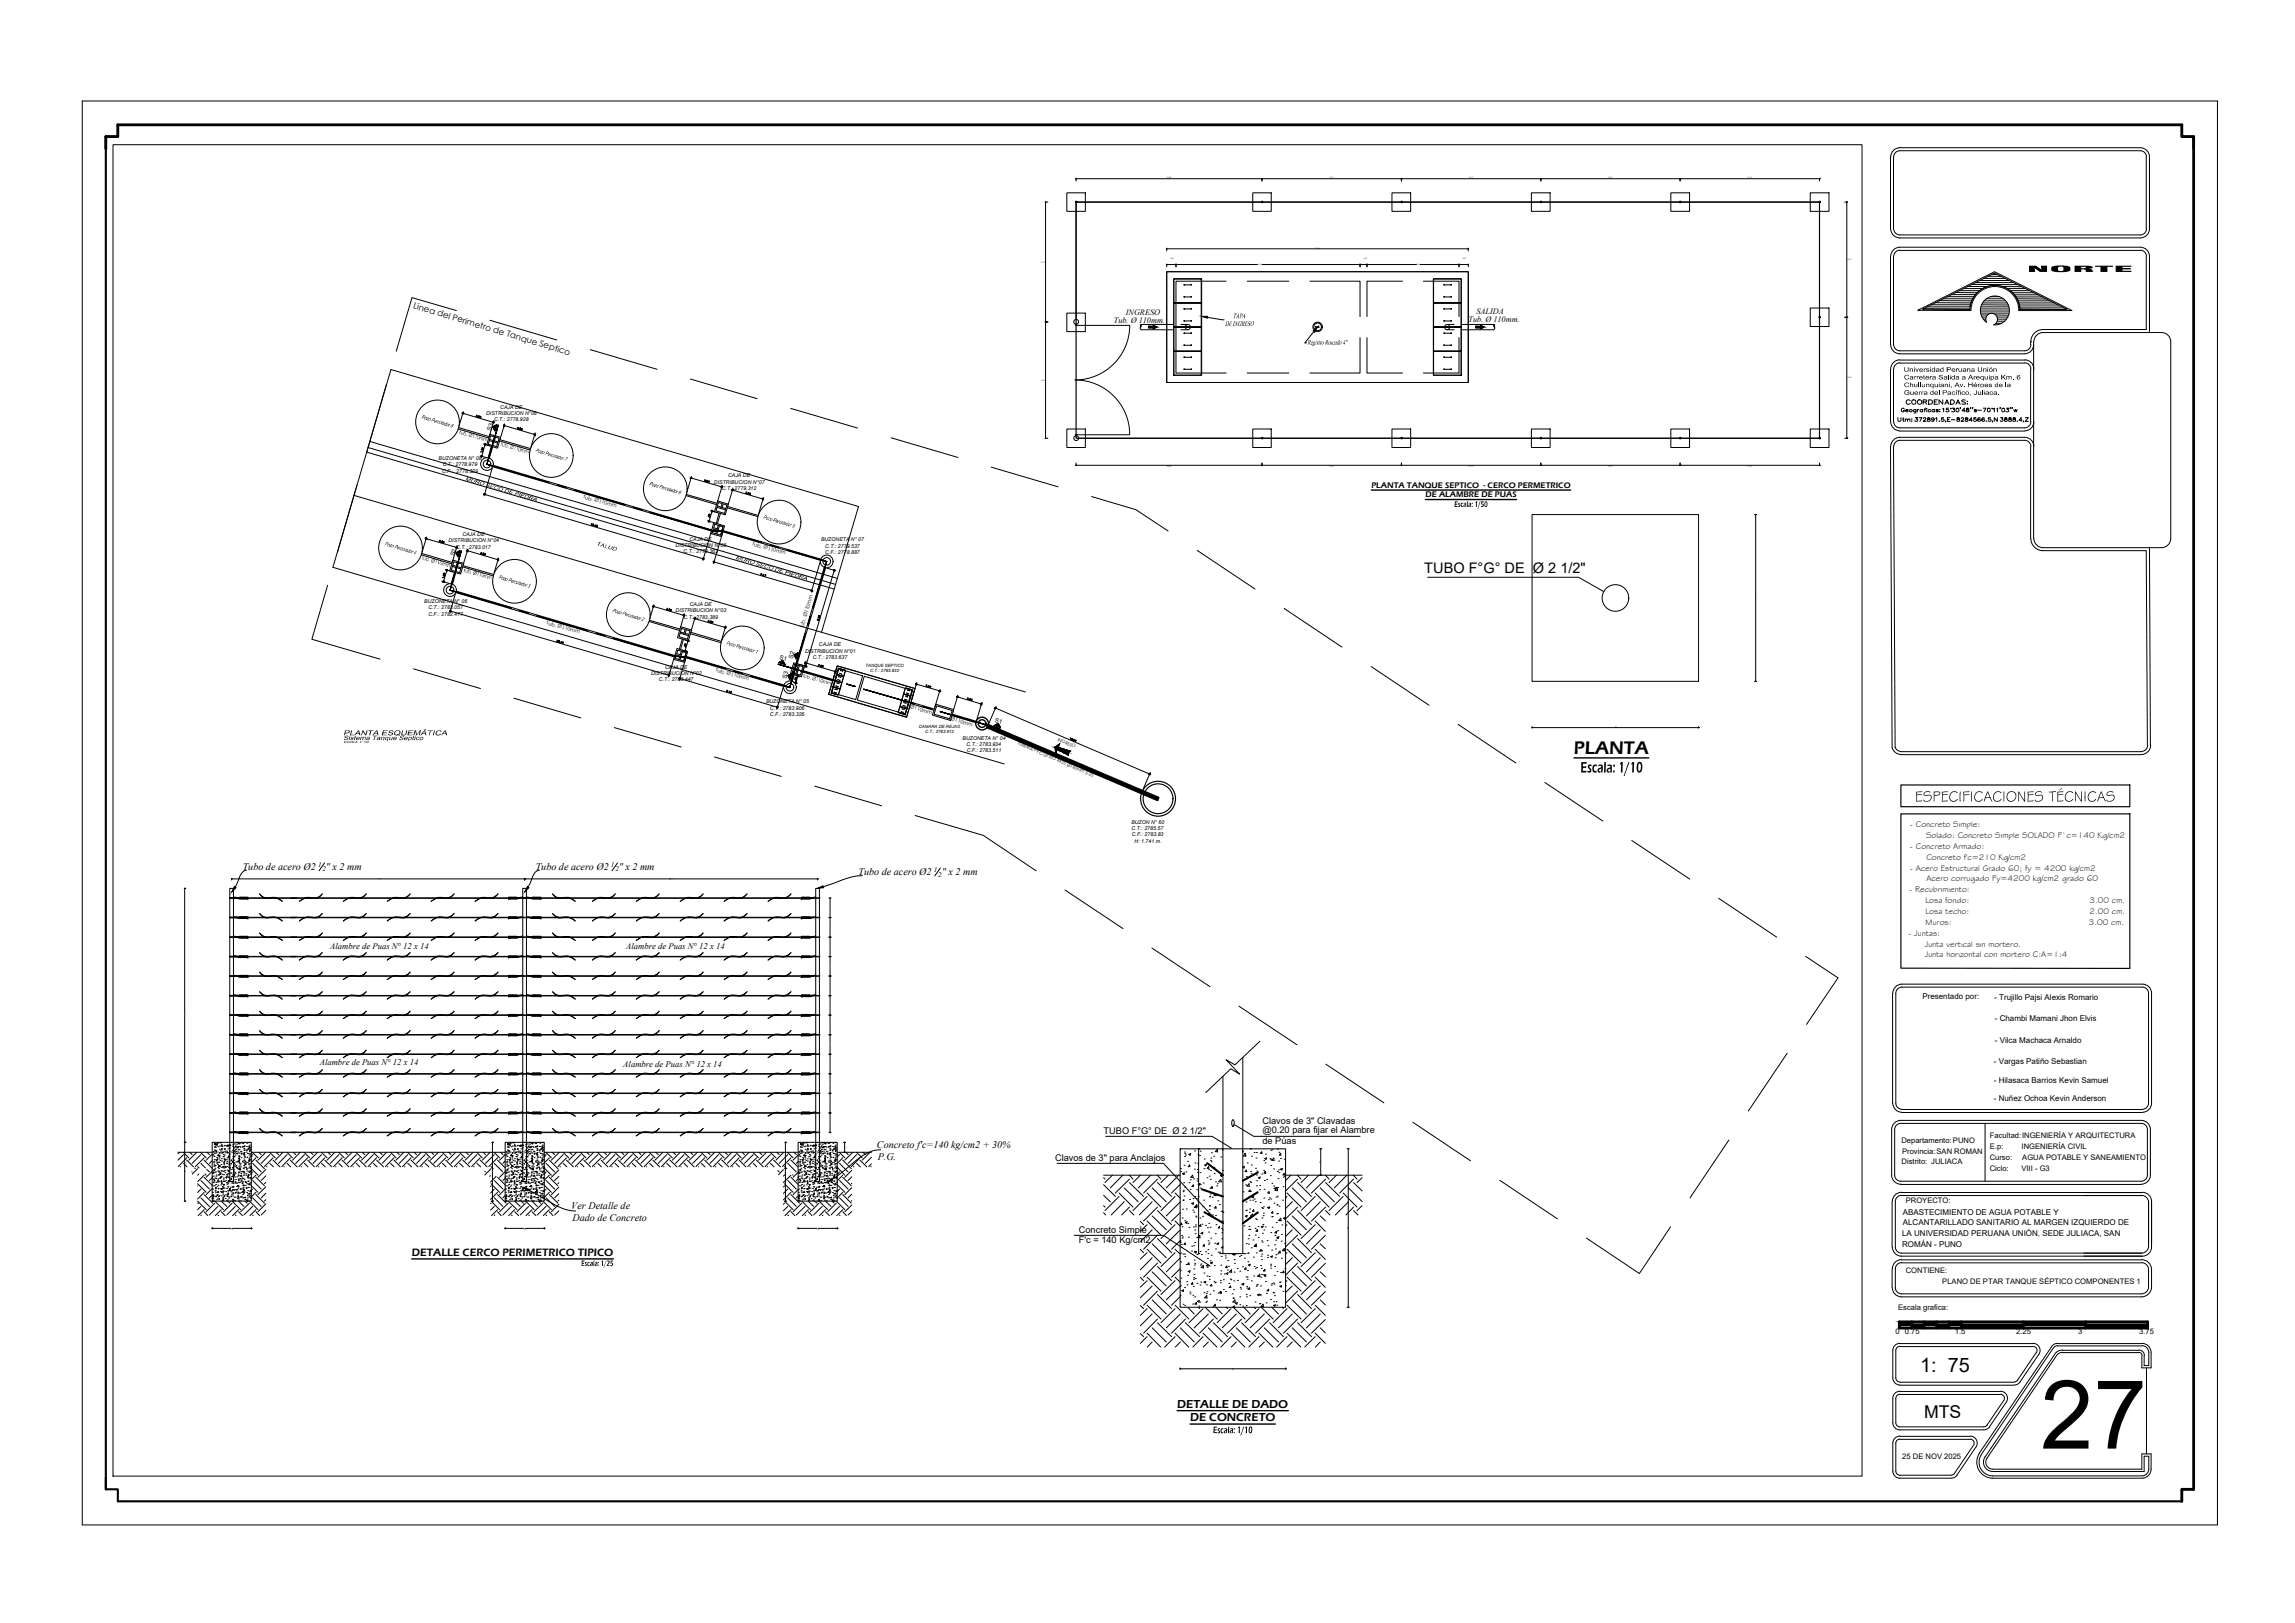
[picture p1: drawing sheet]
<svg xmlns="http://www.w3.org/2000/svg" width="420mm" height="297mm" viewBox="0 0 420 297" stroke-linecap="round" stroke-linejoin="round" font-family="sans-serif">
<defs><g id="words">
<text font-size="17.5" x="373.5" y="265.1">27</text>
<text font-size="3.6" x="351.5" y="251">1: 75</text>
<g font-size="3.4">
<text x="288.1" y="137.9">PLANTA</text>
<text x="350.6" y="146.7">ESPECIFICACIONES TÉCNICAS</text>
</g>
<text font-size="3.3" x="289.3" y="141.4">Escala: 1/10</text>
<text font-size="3.2" x="352.2" y="259.4">MTS</text>
<text font-size="2.7" x="260.8" y="104.8">TUBO F°G° DE Ø 2 1/2&quot;</text>
<g font-size="2.2">
<text x="215.5" y="257.7">DETALLE DE DADO</text>
<text x="217.9" y="260.1">DE CONCRETO</text>
</g>
<text font-size="2.1" x="222.1" y="262.3">Escala: 1/10</text>
<text font-size="2" x="75.4" y="229.9">DETALLE CERCO PERIMETRICO TIPICO</text>
<g font-size="1.8">
<text x="44.4" y="159.2">Tubo de acero Ø2</text>
<text x="59.6" y="159.2">&quot; x 2 mm</text>
<text x="98.1" y="159.2">Tubo de acero Ø2</text>
<text x="113.3" y="159.2">&quot; x 2 mm</text>
<text x="157.2" y="160.2">Tubo de acero Ø2</text>
<text x="172.4" y="160.2">&quot; x 2 mm</text>
<text x="160.6" y="210.2">Concreto f'c=140 kg/cm2 + 30%</text>
<text x="160.7" y="212.2">P.G.</text>
<text x="104.6" y="221.3">Ver Detalle de</text>
<text x="104.8" y="223.5">Dado de Concreto</text>
</g>
<g font-size="1.7">
<text x="266.3" y="92.8">Escala: 1/50</text>
<text x="202" y="207.5">TUBO F°G° DE Ø 2 1/2&quot;</text>
<text x="231.1" y="205.8">Clavos de 3&quot; Clavadas</text>
<text x="231.1" y="207.3">@0.20 para fijar el Alambre</text>
<text x="231.1" y="209.3">de Púas</text>
<text x="193.2" y="212.4">Clavos de 3&quot; para Anclajos</text>
<text x="197.5" y="225.6">Concreto Simple</text>
<text x="197.5" y="227.4">F'c = 140 Kg/cm2</text>
<text x="106.4" y="231.7">Escala: 1/25</text>
</g>
<g font-size="1.6">
<text x="75.6" y="56.4" transform="rotate(17 75.6 56.4)">Linea del Perimetro de Tanque Septico</text>
<text x="60.4" y="173.6">Alambre de Puas N° 12 x 14</text>
<text x="114.6" y="173.6">Alambre de Puas N° 12 x 14</text>
<text x="58.5" y="194.9">Alambre de Puas N° 12 x 14</text>
<text x="114.1" y="195.3">Alambre de Puas N° 12 x 14</text>
</g>
<g font-size="1.5">
<text x="203.9" y="59.1">Tub. Ø 110mm.</text>
<text x="206.1" y="57.6">INGRESO</text>
<text x="268.8" y="59">Tub. Ø 110mm.</text>
<text x="270.3" y="57.4">SALIDA</text>
<text x="251.1" y="89.4">PLANTA TANQUE SEPTICO - CERCO PERMETRICO</text>
<text x="261" y="91">DE ALAMBRE DE PUAS</text>
<text x="62.9" y="134.6">PLANTA ESQUEMÁTICA</text>
<text x="349.7" y="151.4">- Concreto Simple:</text>
<text x="349.7" y="155.3">- Concreto Armado:</text>
<text x="352.6" y="153.4">Solado: Concreto Simple SOLADO F`c=140 Kg/cm2</text>
<text x="349.7" y="159.3">- Acero Estructural Grado 60; fy = 4200 kg/cm2</text>
<text x="352.7" y="157.3">Concreto f'c=210 Kg/cm2</text>
<text x="352.7" y="161.3">Acero corrugado Fy=4200 kg/cm2 grado 60</text>
<text x="349.5" y="163.3">- Recubrimiento:</text>
<text x="352.5" y="165.3">Losa fondo:</text>
<text x="352.5" y="167.3">Losa techo:</text>
<text x="382.6" y="165.3">3.00 cm.</text>
<text x="382.6" y="167.3">2.00 cm.</text>
<text x="349.4" y="171.3">- Juntas:</text>
<text x="352.4" y="173.3">Junta vertical sin mortero.</text>
<text x="352.5" y="169.3">Muros:</text>
<text x="382.4" y="169.3">3.00 cm.</text>
<text x="352.4" y="175.2">Junta horizontal con mortero C:A=1:4</text>
<text x="351.9" y="182.9">Presentado por:</text>
<text x="365.1" y="183">- Trujillo Pajsi Alexis Romario</text>
<text x="365.2" y="186.9">- Chambi Mamani Jhon Elvis</text>
<text x="365.2" y="190.9">- Vilca Machaca Arnaldo</text>
<text x="365" y="194.7">- Vargas Patiño Sebastian</text>
<text x="365" y="198.2">- Hilasaca Barrios Kevin Samuel</text>
<text x="365" y="201.6">- Nuñez Ochoa Kevin Anderson</text>
<text x="348.2" y="226.2">LA UNIVERSIDAD PERUANA UNIÓN, SEDE JULIACA, SAN</text>
<text x="348.3" y="222.4">ABASTECIMIENTO DE AGUA POTABLE Y</text>
<text x="348.3" y="224.1">ALCANTARILLADO SANITARIO AL MARGEN IZQUIERDO DE</text>
<text x="348.2" y="228.2">ROMÁN - PUNO</text>
</g>
<g font-size="1.4">
<text x="224.3" y="59.7">DE INGRESO</text>
<text x="225.7" y="58.2">TAPA</text>
<text x="239.3" y="63.1">Registro Roscado 4&quot;</text>
<text x="348.1" y="209.1">Departamento:PUNO</text>
<text x="364.3" y="208.3">Facultad:INGENIERÍA Y ARQUITECTURA</text>
<text x="348.1" y="213.1">Distrito: JULIACA</text>
<text x="348.2" y="211.2">Provincia:SAN ROMAN</text>
<text x="364.3" y="212.3">Curso:</text>
<text x="364.3" y="214.3">Ciclo:</text>
<text x="364.3" y="210.3">E.p:</text>
<text x="370.1" y="214.3">VIII - G3</text>
<text x="370.1" y="210.3">INGENIERÍA CIVIL</text>
<text x="370.2" y="212.3">AGUA POTABLE Y SANEAMIENTO</text>
<text x="348.9" y="220.2">PROYECTO:</text>
<text x="348.9" y="233">CONTIENE:</text>
<text x="347.5" y="239.8">Escala grafica:</text>
<text x="355.6" y="235.1">PLANO DE PTAR TANQUE SÉPTICO COMPONENTES 1</text>
<text x="347" y="244.2">0</text>
<text x="348.7" y="244.2">0.75</text>
<text x="357.9" y="244.2">1.5</text>
<text x="369.1" y="244.2">2.25</text>
<text x="380.5" y="244.2">3</text>
<text x="391.6" y="244.2">3.75</text>
<text x="348.3" y="266.9">25 DE NOV 2025</text>
</g>
<g font-size="1.3">
<text x="348.5" y="68.1">Universidad Peruana Unión</text>
<text x="348.6" y="69.5">Carretera Salida a Arequipa Km. 6</text>
<text x="348.6" y="70.9">Chullunquiani, Av. Héroes de la</text>
<text x="348.6" y="72.2">Guerra del Pacífico, Juliaca.</text>
<text x="62.9" y="135.5">Sistema Tanque Septico</text>
<text x="58.2" y="158.7">1</text>
<text x="59" y="159.5">2</text>
<text x="111.8" y="158.7">1</text>
<text x="112.7" y="159.5">2</text>
<text x="171" y="159.6">1</text>
<text x="171.8" y="160.5">2</text>
</g>
<g font-size="1.1">
<text x="77.1" y="76.6" transform="rotate(17 77.1 76.6)">Pozo Percolador 8</text>
<text x="84" y="79.4" transform="rotate(16 84 79.4)">tub. Ø110mm</text>
<text x="89.9" y="78.8" transform="rotate(-74 89.9 78.8)">S3</text>
<text x="91.6" y="81.6" transform="rotate(16 91.6 81.6)">tub. Ø110mm</text>
<text x="98" y="82.7" transform="rotate(17 98 82.7)">Pozo Percolador 7</text>
<text x="85.2" y="87.9" transform="rotate(17 85.2 87.9)">MURO SECO DE PIEDRA</text>
<text x="118.8" y="88.8" transform="rotate(17 118.8 88.8)">Pozo Percolador 6</text>
<text x="139.7" y="94.9" transform="rotate(17 139.7 94.9)">Pozo Percolador 5</text>
<text x="70.4" y="99.8" transform="rotate(17 70.4 99.8)">Pozo Percolador 4</text>
<text x="83.2" y="101.8" transform="rotate(-74 83.2 101.8)">S2</text>
<text x="109.2" y="99.8" transform="rotate(16 109.2 99.8)">TALUD</text>
<text x="77.2" y="102.3" transform="rotate(16 77.2 102.3)">tub. Ø110mm</text>
<text x="84.8" y="104.6" transform="rotate(16 84.8 104.6)">tub. Ø110mm</text>
<text x="91.2" y="105.9" transform="rotate(17 91.2 105.9)">Pozo Percolador 3</text>
<text x="134.6" y="102.3" transform="rotate(17 134.6 102.3)">MURO SECO DE PIEDRA</text>
<text x="112.1" y="112" transform="rotate(17 112.1 112)">Pozo Percolador 2</text>
<text x="132.9" y="117.9" transform="rotate(17 132.9 117.9)">Pozo Percolador 1</text>
<text x="142.6" y="120.6" transform="rotate(16 142.6 120.6)">S1</text>
<text x="144" y="124.3" transform="rotate(-74 144 124.3)">S3</text>
<text x="145.1" y="120.6" transform="rotate(-74 145.1 120.6)">S2</text>
<text x="146.9" y="123.9" transform="rotate(16 146.9 123.9)">tub. Ø110mm</text>
<text x="182.1" y="132.2" transform="rotate(16 182.1 132.2)">S1</text>
</g>
<g font-size="1">
<text x="89" y="75.9">DISTRIBUCION N°06</text>
<text x="90.5" y="77.1">C.T.: 2778.928</text>
<text x="91.6" y="74.8">CAJA DE</text>
<text x="80.3" y="84.2">BUZONETA N° 08</text>
<text x="80.9" y="86.6">C.F.: 2778.329</text>
<text x="81.1" y="85.4">C.T.: 2778.979</text>
<text x="130.7" y="88.5">DISTRIBUCION N°07</text>
<text x="132.2" y="89.7">C.T.: 2779.312</text>
<text x="133.3" y="87.4">CAJA DE</text>
<text x="106.8" y="91.2" transform="rotate(16 106.8 91.2)">tub. Ø110mm</text>
<text x="82.1" y="99.3">DISTRIBUCION N°04</text>
<text x="83.5" y="100.4">C.T.: 2783.017</text>
<text x="84.7" y="98.1">CAJA DE</text>
<text x="123.7" y="100.1">DISTRIBUCION N°05</text>
<text x="125.1" y="101.2">C.T.: 2779.363</text>
<text x="126.2" y="99">CAJA DE</text>
<text x="137.7" y="99.8" transform="rotate(16 137.7 99.8)">tub. Ø110mm</text>
<text x="150.3" y="99.1">BUZONETA N° 07</text>
<text x="151.1" y="100.3">C.T.: 2779.537</text>
<text x="151.1" y="101.4">C.F.: 2778.887</text>
<text x="77.7" y="110.4">BUZONETA N° 06</text>
<text x="78.4" y="111.5">C.T.: 2783.057</text>
<text x="78.4" y="112.7">C.F.: 2782.477</text>
<text x="123.7" y="112.1">DISTRIBUCION N°03</text>
<text x="125.1" y="113.2">C.T.: 2783.389</text>
<text x="126.3" y="110.9">CAJA DE</text>
<text x="100" y="114.2" transform="rotate(16 100 114.2)">tub. Ø110mm</text>
<text x="147.1" y="115" transform="rotate(-74 147.1 115)">tub. Ø110mm</text>
<text x="147.4" y="119.5">DISTRIBUCION N°01</text>
<text x="149.9" y="118.3">CAJA DE</text>
<text x="119.2" y="123.5">DISTRIBUCION N°02</text>
<text x="120.6" y="124.7">C.T.: 2783.447</text>
<text x="121.8" y="122.4">CAJA DE</text>
<text x="131" y="122.8" transform="rotate(16 131 122.8)">tub. Ø110mm</text>
<text x="148.8" y="120.6">C.T.: 2783.637</text>
<text x="140.2" y="128.7">BUZONETA N° 05</text>
<text x="141" y="129.9">C.T.: 2783.906</text>
<text x="141" y="131">C.F.: 2783.326</text>
<text x="166.5" y="129.6" transform="rotate(16 166.5 129.6)">Ø110mm</text>
<text x="174" y="131.8" transform="rotate(16 174 131.8)">Ø110mm</text>
<text x="176.2" y="135.4">BUZONETA N° 04</text>
<text x="176.9" y="136.6">C.T.: 2783.934</text>
<text x="177" y="137.7">C.F.: 2783.511</text>
<text x="207.1" y="150.7">BUZON N° 60</text>
<text x="207.2" y="151.9">C.T.: 2785.57</text>
<text x="207.2" y="153.1">C.F.: 2783.83</text>
<text x="207.7" y="154.2">H: 1.741 m.</text>
</g>
<g font-size=".8">
<text x="158.4" y="122">TANQUE SEPTICO</text>
<text x="159.3" y="123">C.T.: 2783.832</text>
<text x="168.2" y="133.2">CAMARA DE REJAS</text>
<text x="169.4" y="134.2">C.T.: 2783.912</text>
<text x="186.3" y="136.3" transform="rotate(23 186.3 136.3)">TUBERIA PVC-UF ISO 4435 Ø160mm S-25</text>
<text x="193.6" y="135.6" transform="rotate(22 193.6 135.6)">INGRESO</text>
</g>
<text font-size=".6" x="62.9" y="136">ESCALA: 1/ 100</text>
<g font-size=".4">
<text x="213.6" y="32.7">16.68</text>
<text x="243.4" y="32.7">12.51</text>
<text x="268.9" y="32.7">12.51</text>
<text x="294.4" y="32.7">12.51</text>
<text x="319.9" y="32.7">12.51</text>
<text x="214.3" y="47.4">0.83</text>
<text x="240.8" y="45.5">27.06</text>
<text x="249.7" y="47.4">0.63</text>
<text x="267.8" y="47.4">0.83</text>
<text x="338.1" y="47.7">10.34</text>
<text x="190.6" y="48.1">10.76</text>
<text x="230.2" y="48.5">16.51</text>
<text x="259.3" y="48.5">8.26</text>
<text x="190.6" y="69.7">10.42</text>
<text x="338.1" y="69.2">10.84</text>
<text x="213.6" y="85.5">16.68</text>
<text x="243.4" y="85.5">12.51</text>
<text x="268.9" y="85.5">12.51</text>
<text x="294.4" y="85.5">12.51</text>
<text x="319.9" y="85.5">12.51</text>
</g>
</g></defs>
<!-- layer: ESQUEMA -->
<g fill="none" stroke="#000" stroke-width=".18">
<path d="M89.7 79.5l1.9 .5-.5 2-2-.6zM90.5 80l-.7-.3-.4 1.6 1.5 .4 .5-1.5-.7-.2-.2 .9M89.6 80.6l1.5 .5M90.5 80.7l.7 .2M130.7 95.7l2 .6-.6 1.9-2-.6zM131.3 97.7l.4-1.5 .7 .2-.5 1.5M131.3 92.9l1.5 .4M131.3 97l-.3 .6M131.3 92.6l.7 .2M131.4 91.7l1.9 .6-.5 1.9-2-.5zM131.5 96.8l-.8-.2 .1-.6 1.6 .4-.5 1.5-1.5-.4 .2-.7 .9 .3M131.5 96.1l-.2 .7"/>
<path d="M131.9 93l.3-.9-.7-.1-.4 1.5 1.5 .5 .5-1.6-.7-.2-.2 .9M132.2 92.9l.7 .2M82.8 103.7l1.6 .4M82.9 102.5l2 .6-.6 2-2-.6zM83.7 103l-.6-.2-.5 1.5 1.5 .5 .5-1.6-.7-.1-.2 .8M83.8 103.7l.6 .2M123.9 118.7l2 .6-.6 1.9-2-.5zM124.5 115.9l1.6 .4M124.6 115.7l.6 .2M124.6 114.7l2 .6-.6 2-2-.6zM124.7 119.9l-.8-.3 .2-.6 1.5 .4-.4 1.6-1.6-.5 .2-.6 .9 .2M124.7 119.2l-.2 .6"/>
<path d="M125.2 116.1l.2-.9-.6-.2-.5 1.5 1.5 .5 .5-1.5-.7-.2-.2 .8M125.5 115.9l.6 .2M125.6 119.4l-.6-.2-.5 1.6M125.6 119.4l-.4 1.6M124.5 120l-.2 .7M145.3 121.3l2 .6-.6 2-2-.6zM145.9 122.7l-.2 .6-.7-.2M146.1 121.8l-.1 .6M146.2 122.5l-.9-.3 .2-.6 1.5 .4-.5 1.6-1.5-.5 .2-.6 .9 .2M146.3 121.8l-.4 1.6M153.3 121.9l14.2 4.1-1.5 5.3-14.3-4.2zM171.3 128.9l3.3 1-.6 2-3.3-1z"/>
<path d="M171.5 129.2l2.8 .8-.5 1.6-2.8-.9z"/>
<circle cx="80.1" cy="77.2" r="4"/>
<circle cx="89.2" cy="84.9" r="1.16"/>
<circle cx="89.2" cy="84.9" r=".7"/>
<circle cx="100.9" cy="83.4" r="4"/>
<circle cx="121.8" cy="89.5" r="4"/>
<circle cx="142.6" cy="95.6" r="4"/>
<circle cx="73.3" cy="100.3" r="4"/>
<circle cx="82.4" cy="108" r="1.16"/>
<circle cx="82.4" cy="108" r=".7"/>
<circle cx="94.2" cy="106.4" r="4"/>
<circle cx="115" cy="112.5" r="4"/>
<circle cx="135.9" cy="118.6" r="4"/>
<circle cx="151.3" cy="102.7" r="1.16"/>
<circle cx="151.3" cy="102.7" r=".7"/>
<circle cx="144.6" cy="125.8" r="1.16"/>
<circle cx="144.6" cy="125.8" r=".7"/>
</g>
<!-- layer: C-tuberia -->
<g fill="none" stroke="#000" stroke-width=".18">
<path d="M208.9 59.8l-.1-.3 .1-.1v.2l-.2 .4 .2 .4h4.7M208.9 59.4h4.7M268.8 59.4h4.7M273.5 59.8l.1-.3-.1-.1 .2 .6-.2 .4h-4.7M83.9 78.5l5.6 1.7M84 78.3l5.6 1.6M89.9 81.7l-.5 2.1M90.2 85.4l40 11.8M90.2 81.8l-.6 2.1M90.3 85.2l40 11.8M91.5 80.7l5.6 1.7M91.5 80.5l5.6 1.6"/>
<path d="M125.6 90.7l5.6 1.7M125.6 90.5l5.7 1.6M131.6 93.9l-.5 1.9M131.9 94l-.6 1.8M132.1 97.3l18.1 5.3M132.2 97.1l18.1 5.2M133.2 92.9l5.6 1.7M133.2 92.7l5.6 1.6M77.1 101.5l5.6 1.7M77.2 101.3l5.6 1.6M83.2 104.8l-.6 2.1M83.4 108.4l40.3 11.9"/>
<path d="M83.4 104.8l-.6 2.2M83.5 108.2l40.3 11.8M84.7 103.7l5.6 1.7M84.8 103.5l5.6 1.6M118.8 113.7l5.6 1.7M118.9 113.5l5.6 1.6M124.9 117l-.5 1.8M125.1 117l-.5 1.9M126.4 116l5.6 1.6M126.5 115.7l5.6 1.7M150.9 103.8l-5.2 17.6M151.2 103.9l-5.2 17.6"/>
<path d="M125.6 120.4l17.9 5.2M125.6 120.1l17.9 5.3M145.1 123.4l-.3 1.3M145.4 123.5l-.4 1.2M146.8 122.9l5.7 1.7M146.8 122.7l5.7 1.7M166.7 128.8l4.3 1.2M166.8 128.5l4.3 1.3M174.3 131l4.4 1.3M174.4 130.7l4.4 1.3"/>
</g>
<!-- layer: TERRENO -->
<path d="M64.8 90.7l122.9 35.9M150.4 115.7l6.8-23-85.6-25.1-10.7 36.2 122.9 36M32.6 210.9h6.2M46 210.9h46.5M99.6 210.9h46.5M153.3 210.9h6.2M202 215.1h14.1M235.4 215.1h14" fill="none" stroke="#000" stroke-width=".18"/>
<!-- layer: C-muros bajos -->
<g fill="none" stroke="#000" stroke-width=".18">
<path d="M195.3 35.3h3.4v3.4h-3.4zM229.3 35.3h3.4v3.4h-3.4zM254.8 35.3h3.5v3.4h-3.5zM280.4 35.3h3.4v3.4h-3.4zM305.9 35.3h3.4v3.4h-3.4zM331.4 35.3h3.4v3.4h-3.4zM195.3 57.3h3.4v3.4h-3.4zM213.6 49.7h55.2v20.3h-55.2zM214.9 51h5.1v4.4h-5.1zM214.9 55.4h5.1v4.4h-5.1zM214.9 59.8h5.1v4.5h-5.1zM214.9 51.1h5v4.3h-5z"/>
<path d="M214.9 55.5h5v4.3h-5zM214.9 59.9h5v4.3h-5zM240.9 59.8h.6v.1h-.6zM262.4 51h5.1v4.4h-5.1zM262.4 55.4h5.1v4.4h-5.1zM262.4 59.8h5.1v4.5h-5.1zM262.5 51.1h5v4.3h-5zM262.5 55.5h5v4.3h-5zM262.5 59.9h5v4.3h-5zM331.4 56.4h3.4v3.4h-3.4zM195.3 78.5h3.4v3.4h-3.4zM214.9 64.3h5.1v4.4h-5.1z"/>
<path d="M214.9 64.3h5v4.4h-5zM229.3 78.5h3.4v3.4h-3.4zM254.8 78.5h3.5v3.4h-3.5zM262.4 64.3h5.1v4.4h-5.1zM262.5 64.3h5v4.4h-5zM280.4 78.5h3.4v3.4h-3.4zM305.9 78.5h3.4v3.4h-3.4zM331.4 78.5h3.4v3.4h-3.4zM67.1 82.7l85.6 25.1M67.4 81.9l85.6 25.1M67.7 80.8l85.6 25.1M280.5 94.2h30.5v30.5h-30.5z"/>
<path d="M152.5 125.7l1.3 .4-.3 1.1-1.3-.3zM152.5 125.7l1.3 .4-.4 1.1-1.2-.4zM152.8 124.6l1.3 .4-.3 1.1-1.3-.4zM152.9 124.6l1.2 .4-.3 1.1-1.3-.4zM153.1 123.4l1.4 .4-.4 1.2-1.3-.4zM153.1 123.4l1.4 .4-.4 1.1-1.2-.3zM153.3 121.9l14.2 4.1-1.5 5.3-14.3-4.2zM153.5 122.3l1.3 .4-.3 1.1-1.4-.4zM153.5 122.3l1.3 .4-.3 1.1-1.3-.4zM164.7 129.3l1.4 .4-.4 1.1-1.3-.4zM164.7 129.3l1.4 .4-.4 1.1-1.2-.4zM165.1 128.2l1.3 .4-.3 1.1-1.4-.4z"/>
<path d="M165.1 128.2l1.3 .4-.3 1.1-1.3-.4zM165.4 127l1.3 .4-.3 1.2-1.3-.4zM165.4 127l1.3 .4-.3 1.1-1.3-.4zM165.8 125.9l1.3 .4-.4 1.1-1.3-.4zM38.8 209.1h7.2v10.7h-7.2zM92.5 209.1h7.1v10.7h-7.1zM146.1 209.1h7.2v10.7h-7.2zM216.1 210.3h19.3v29h-19.3z"/>
<circle cx="241.2" cy="59.8" r=".87"/>
<circle cx="241.2" cy="59.8" r=".7"/>
</g>
<!-- layer: C-proyecciones -->
<g fill="none" stroke="#000" stroke-width=".18">
<path d="M83.6 56.8l-8.2-2.3-2.9 9.8M89.7 58.6l12.2 3.6M213.6 59.4h1.3M216.2 59.4h1.3M224.5 51.5h-9.2v16.8h9.2M228.3 51.5h7.7M239.8 51.5h9.2v6.4M256.8 51.5h-6.5v6.4M260.6 51.5h6.5v6.4M265 59.4h1.2M267.5 59.4h1.3M70.7 70.4l-3.5 12.3"/>
<path d="M108.1 64l12.2 3.6M126.4 69.4l12.2 3.6M144.8 74.7l12.2 3.6M213.6 60.4h1.3M216.2 60.4h1.3M228.3 68.3h7.7M249 61.8v6.5h-9.2M250.3 61.8v6.5h6.5M265 60.4h1.2M267.1 61.8v6.5h-6.5M267.5 60.4h1.3M65.3 88.8l-3.5 12.2"/>
<path d="M163.1 80.1l12.3 3.6M181.5 85.5l12.2 3.6M199.8 90.9l8.2 2.4 5.9 3.9M60 107.1l-2.9 9.9 12.5 3.6M219.2 100.7l10.6 7.1M235.1 111.4l10.6 7M75.7 122.4l12.3 3.6M94.1 127.8l12.2 3.6M112.5 133.2l12.2 3.5M130.8 138.5l12.2 3.6M153.6 122.4l4.3 1.3-1.2 4.3-4.4-1.2zM158.2 123.8l8.7 2.6-1.2 4.3-8.7-2.6z"/>
<path d="M251 122l10.6 7.1M266.9 132.6l10.6 7M149.2 143.9l12.2 3.6M167.5 149.3l12.5 3.6 9.7 6.5M282.8 143.2l10.6 7.1M298.7 153.8l10.7 7.1M195 162.9l10.6 7.1M210.9 173.5l10.6 7.1M314.6 164.4l10.7 7.1M330.6 175l5.9 4-5.8 8.5M226.8 184.1l10.6 7.1M242.7 194.8l10.7 7"/>
<path d="M327.2 192.8l-7.1 10.6M258.6 205.4l10.6 7.1M274.6 216l10.5 7.1M316.5 208.6l-7.1 10.6M305.8 224.5l-5.7 8.6-9.7-6.5"/>
<circle cx="217.5" cy="59.9" r=".46"/>
<circle cx="264.9" cy="59.9" r=".47"/>
</g>
<!-- layer: TUBERIA 160 mm -->
<path d="M180.7 133.1l31.2 13.3M180.9 132.7l31.1 13.3" fill="none" stroke="#000" stroke-width=".51"/>
<!-- layer: T-DESAGUE -->
<g fill="#000" stroke="#000" stroke-width=".18">
<path d="M193.2 136.7l.8-.6-.3 .6zM194.7 137.8h.9z"/>
<path d="M193.2 137.1l.1 .7 .3-.7zM193.2 137.1l.1 .7z"/>
<path d="M193.2 136.7l.5 .1zM193.2 136.7l.5 .1z"/>
<path d="M193.2 136.8l1.7 .3-1.2-.3zM193.2 136.8l1.7 .3h-1.7z"/>
<path d="M194.7 137.8h.9zM194.8 137.8h.8v.4z"/>
<path d="M193.6 137.1l2.3 .4-1-.4zM193.6 137.1l2.3 .4h-1.7z"/>
<path d="M194.2 137.5l1.3 .3 .4-.3zM194.2 137.5l1.3 .3h-.8z"/>
</g>
<path d="M193.2 136.7l.8-.6-.3 .7 2.2 .7-.4 .3 .1 .4-2-1.1-.3 .7z" fill="none" stroke="#000" stroke-width=".18"/>
<!-- layer: Detalle de canal -->
<g fill="#000" stroke="#000" stroke-width=".18">
<path d="M152.7 126.7l.1-.1zM152.9 126.1v.1zM153 126.8h.1zM153.2 126.2h.1zM153.5 123.9l.1-.1zM153.5 125.1l.1-.1zM153.7 123.3h.1zM153.7 124.5l.1 .1zM153.9 122.7h.1zM153.9 123.9h.1zM154 123.4l.1-.1zM154.2 122.8h.1z"/>
<path d="M165.1 129.7h.1zM165.3 129.1l.1 .1zM165.3 130.4l.1-.1zM165.5 128.6h.1zM165.5 129.8l.1 .1zM165.6 128h.1zM165.6 129.2h.1zM165.8 127.5l.1-.1zM165.8 128.7h.1zM166 126.9l.1-.1zM166 128.1h.1zM166.1 127.5h.1z"/>
<path d="M166.1 126.3l.1 .1zM166.3 127l.1-.1zM166.4 126.4h.1z"/>
</g>
<g fill="none" stroke="#000" stroke-width=".18">
<path d="M216.8 52.1h1.2M216.8 54.3h1.2M216.8 56.5h1.2M216.8 58.7h1.2M264.4 52.1h1.2M264.4 54.3h1.2M264.4 56.5h1.2M264.4 58.7h1.2M216.8 61h1.2M216.8 63.2h1.2M216.8 65.4h1.2M216.8 67.6h1.2"/>
<path d="M264.4 61h1.2M264.4 63.2h1.2M264.4 65.4h1.2M264.4 67.6h1.2M152.7 126.7l.4 .1M152.9 126.1l.3 .1M153.2 125l.4 .1M153.4 124.4l.3 .1M153.6 123.9h.3M153.7 123.3l.4 .1M153.9 122.7l.3 .1M165 130.3l.3 .1"/>
<path d="M165.2 129.7l.3 .1M165.3 129.1l.4 .1M165.5 128.6l.3 .1M165.7 128l.3 .1M165.8 127.5h.3M166 126.9l.3 .1M166.2 126.3l.3 .1"/>
<circle cx="216.8" cy="58.7" r=".06"/>
<circle cx="216.8" cy="52.1" r=".06"/>
<circle cx="216.8" cy="54.3" r=".06"/>
<circle cx="216.8" cy="56.5" r=".06"/>
<circle cx="218.1" cy="56.5" r=".06"/>
<circle cx="218.1" cy="58.7" r=".06"/>
<circle cx="218.1" cy="52.1" r=".06"/>
<circle cx="218.1" cy="54.3" r=".06"/>
<circle cx="264.4" cy="56.5" r=".06"/>
<circle cx="264.4" cy="58.7" r=".06"/>
<circle cx="264.4" cy="52.1" r=".06"/>
<circle cx="264.4" cy="54.3" r=".06"/>
<circle cx="265.6" cy="58.7" r=".06"/>
<circle cx="265.6" cy="54.3" r=".06"/>
<circle cx="265.6" cy="52.1" r=".06"/>
<circle cx="265.6" cy="56.5" r=".06"/>
<circle cx="216.8" cy="67.6" r=".06"/>
<circle cx="216.8" cy="61" r=".06"/>
<circle cx="216.8" cy="65.4" r=".06"/>
<circle cx="216.8" cy="63.2" r=".06"/>
<circle cx="218.1" cy="61" r=".06"/>
<circle cx="218.1" cy="65.4" r=".06"/>
<circle cx="218.1" cy="67.6" r=".06"/>
<circle cx="218.1" cy="63.2" r=".06"/>
<circle cx="264.4" cy="61" r=".06"/>
<circle cx="264.4" cy="67.6" r=".06"/>
<circle cx="264.4" cy="63.2" r=".06"/>
<circle cx="264.4" cy="65.4" r=".06"/>
<circle cx="265.6" cy="67.6" r=".06"/>
<circle cx="265.6" cy="63.2" r=".06"/>
<circle cx="265.6" cy="61" r=".06"/>
<circle cx="265.6" cy="65.4" r=".06"/>
</g>
<!-- layer: COTAS -->
<g fill="none" stroke="#000" stroke-width=".18">
<path d="M191.3 37h.5M191.4 36.9v43.3M196.9 32.7h136.3M197 32.6v.5M231 32.6v.5M256.6 32.6v.5M282.1 32.6v.5M307.6 32.6v.5M333.1 32.6v.5M337.7 37h.5M338.1 36.9v43.3M191.3 58.9h.5"/>
<path d="M210.3 59.7h.8v-.2l.7 .3-.7 .4v-.2h-.8zM213.5 48.4h16.7M213.5 45.5h55.3M213.6 45.4v.5M213.6 48.3v.5M215.3 48.3v.5M231 48.4h28.3M249 48.3v.5M250.3 48.3v.5M260 48.4h8.8M267.1 48.3v.5M268.8 45.4v.5"/>
<path d="M268.8 48.3v.5M270.2 59.7h.8v-.2l.7 .3-.7 .4v-.2h-.8zM337.7 58.1h.5M84.8 75.3l-.8 2.7M84.9 75.7l5.3 1.5M87.2 76h.2l-.3 .2 .2 .1M87.4 76.3h.1M87.6 76.1l.1 .3h-.2l.3-.2zM88 76.3v-.1l-.2 .2 .2 .1v-.2l-.2 .1M90.4 77l-.8 2.7M92.4 77.6l-.8 2.6M92.4 77.9l5.3 1.6"/>
<path d="M94.8 78.3h.1l-.2 .2h.2M95 78.5h.1M95.2 78.3l.1 .3h-.2l.3-.2zM95.6 78.5l-.1-.1-.1 .2 .1 .1v-.2l-.1 .1M98 79.2l-.8 2.7M78.1 98.3l-.8 2.7M78.1 98.6l5.3 1.5M80.5 98.9h.1v.1l-.2 .1 .2 .1M80.7 99.2h.1M80.9 99l.1 .3h-.2l.3-.2zM81.3 99.2l-.1-.1-.1 .2 .2 .1v-.2l-.2 .1M83.7 99.9l-.8 2.8"/>
<path d="M87.9 83.4l1.2 .4M88 82.7h.3M88.3 82.5h.1M88.3 81.9l.1 .2h-.2l.1-.2h.1v.3M88.5 81.3l1.2 .3M88.8 81.5l-.5 1.8M88.9 90.5l39.7 11.7M90.1 85.7l-1.5 5M108.3 95.9h.1l-.2 .2 .2 .1M108.8 96.3h.1M109.1 96.3l-.2-.1 .2-.2-.1 .3M109.4 96.2h-.2l.1 .2 .1-.1h-.2"/>
<path d="M126.6 87.2l-.9 3M126.7 87.5l5.3 1.6M129 87.8h.1l-.2 .3h.2M129.2 88.1h.1M129.4 87.9l.1 .3h-.1l.2-.2zM129.5 95.3l1.3 .4M129.8 94.4v.2l-.1-.1 .2-.1v.2M129.8 94.1l-.1 .1 .2 .1v-.2h.1l-.1 .2M129.9 88.1l-.2-.1v.2v.1h.1v-.2l-.1 .1M129.9 94.7h.1M130.1 93.5l1.3 .3M130.2 97.5l-1.5 5.1"/>
<path d="M130.3 93.7l-.4 1.5M132.2 88.8l-.9 3M132.3 97.6l-1.7 5.6M134.2 89.4l-.9 3M134.3 89.7l5.3 1.6M136.6 90.1l.1-.1v.2l-.2 .1 .2 .1M136.8 90.4h.1M137 90.2l.1 .3-.2-.2 .2-.1zM137.4 90.3h-.2l.2 .2v-.1h-.2M139.8 91l-.9 3.1M191.3 80.2h.5M196.9 85.2h136.3"/>
<path d="M197 84.7v.5M231 84.7v.5M256.6 84.7v.5M282.1 84.7v.5M307.6 84.7v.5M321.2 94.2h.3M321.4 94.1v30.6M333.1 84.7v.5M337.7 80.2h.5M80.9 106.4l1.4 .4M81.1 105.7l-.1-.1 .3 .1M81.3 105.5h.1"/>
<path d="M81.3 104.9l.1 .2-.2-.1 .1-.1 .2 .1-.1 .1M81.5 104.3l1.4 .4M81.8 104.5l-.6 1.8M82.6 111.9l39.7 11.7M83.3 108.7l-.9 3.4M85.7 100.5l-.9 2.7M85.7 100.8l5.3 1.6M88 101.2h.2l-.2 .2h.1M88.3 101.4h.1M88.5 101.2v.3h-.1l.2-.2zM88.9 101.4l-.1-.1-.1 .2 .1 .1 .1-.1h-.2M91.3 102.1l-.8 2.8"/>
<path d="M102 117.2h.1v.1l-.2 .2h.2M102.5 117.6h.1M102.9 117.6l-.3-.1 .2-.1-.1 .3M103.2 117.5h-.3l.2 .1v.2l-.2-.1M119.7 110.7l-.7 2.5M119.8 111l5.3 1.6M122.1 111.4h.1l-.2 .2h.2M122.3 111.7h.1M122.5 111.4l.1 .3-.1-.1 .2-.1zM123 111.6h-.2l.1 .2v-.1h-.1M124.9 119l.8 .2M125.3 112.3l-.7 2.6"/>
<path d="M125.4 118.1l.1 .1h-.2v-.1h.2v.2M125.4 117.8l-.1 .2 .3-.1-.1 .2M125.4 117.1l.9 .2M125.5 118.4h.1M125.9 117.4l-.4 1.6M127.3 112.9l-.8 2.6M127.4 113.3l5.2 1.5M129.7 113.6l.1-.1v.2l-.2 .1 .2 .1M129.9 113.9h.1M130.1 113.7l.1 .2h-.2l.2-.2zM130.5 113.8h-.2l.2 .2v-.1h-.2M130.9 102.9l17.5 5.1"/>
<path d="M132.9 114.5l-.8 2.6M149.6 113.4l.1 .1 .2-.1v.1l-.1 .1v-.2zM149.9 112.9v.2h-.1l.1-.2 .2 .1-.1 .1M149.9 112.6l-.1 .2 .3-.1v.2zM150 113.3h.1M150.1 102.9l-1.6 5.5M151.4 104l1.6 .5M152.7 104.5l-5.1 17.3M123.4 120.5l-1 3.4M124.6 124.2l17.6 5.2M125.5 120.6l-1.1 3.9M133.2 126.4l-.1 .1v-.2l.1 .2-.2 .1"/>
<path d="M133.3 126.6h.1M133.5 126.5v.2M133.8 126.5l.1 .1h-.1l.1 .2-.2-.1M143.4 125.9l-1.2 3.8M145.3 124.8l.7 .2M145.6 124.2h-.1a.15 .15 0 0 0 .1 .2 .15 .15 0 0 0 .2 0l-.1-.2v.2M145.7 123.9l-.1 .1 .1 .1 .2-.1h-.2v.1M145.7 123.6l.7 .2M145.7 124.6h.1M146 123.8l-.2 1M146.2 121.6l1.6 .4M147.6 121l-.5 1.5"/>
<path d="M147.6 121.4l5.2 1.5M149.8 121.7l.2-.1v.1l-.2 .2h.2M150.1 121.9h.1M150.3 121.7l.1 .3-.2-.1 .2-.1zM153 122.6l-.4 1.5M167.8 124.9l-.9 3.4M167.9 125.3l4 1.1M169.5 125.4l.2-.1-.2 .3 .2 .1M169.8 125.7h.1M170 125.5h.1l-.1 .3M170.4 125.7h-.1v-.2l.1 .2-.1 .1h-.1M172.1 126.2l-1 3.3"/>
<path d="M175.4 127.2l-1 3.1M175.4 127.6l4.1 1.2M177.1 127.7h.2l-.2 .3h.1M177.4 128h.1M177.5 127.9l.2-.1v.2l-.3 .1h.3M178 128.1h-.2l.2-.2-.1 .3M179.8 128.6l-1 3M182.4 129.3l-1.4 3.1M182.4 129.7l27.9 11.9M195.9 135.1l.1-.1-.1 .3M196.4 135.2l-.2-.1v.1l.1 .1-.1 .2-.1-.2M196.4 135.5h.1"/>
<path d="M196.9 135.4l.1 .1h-.1l.1 .2h-.1l-.1-.1M280.4 133.2h30.7M280.5 133v.3M311 133v.3M321.2 124.7h.3M210.6 141.4l-1.3 3M33.7 162.6h.3M33.8 162.5v23.3M42.4 160.9h107.4M42.4 160.8v.3M96 160.8v.3M149.7 160.8v.3"/>
<path d="M151.8 178.6h.2M151.8 175.1h.2M151.8 171.5h.2M151.8 167.9h.2M151.8 164.4h.2M152 164.3v1.8M152 166.2v3.5M152 169.8v3.4M152 173.4v3.4M152 176.9v3.5M33.8 185.9v28.3M151.8 196.5h.2"/>
<path d="M151.8 192.9h.2M151.8 189.4h.2M151.8 185.8h.2M151.8 182.2h.2M152 180.5v3.4M152 184.1v3.4M152 187.6v3.5M152 191.2v3.5M152 194.8v3.4M152 198.4v3.4M230.7 190.6l-4.6 4.3-1.6-.9 2.4 2.6-1.6-1-4.5 4.4M33.7 209.1h.3"/>
<path d="M33.7 219.8h.3M33.8 214.4v5.5M90 209.1h.3M90 219.8h.3M90.2 209v5.4M90.2 214.5v5.4M143.7 209.1h.3M143.7 219.8h.3M143.8 209v5.4M143.8 214.5v5.4M151.8 207.2h.2M151.8 203.7h.2"/>
<path d="M151.8 200.1h.2M152 202v3.4M152 205.6v1.7M154.4 209.1h.3M154.4 210.9h.3M154.6 209v1.9M219.4 210.3h.3M219.4 210.2v19.3M241.6 215.1h.3M241.6 210.3h.3M241.8 210.2v5M246.6 210.3h.3"/>
<path d="M246.8 210.2v29.1M38.8 224.8h3.4M38.8 224.6v.3M42.6 224.8h3.4M46 224.6v.3M92.4 224.8h3.5M92.5 224.6v.3M96.2 224.8h3.5M99.6 224.6v.3M146 224.8h3.5M146.1 224.6v.3M149.8 224.8h3.5"/>
<path d="M153.3 224.6v.3M219.4 229.4h.3M246.6 239.3h.3M216 250.5h19.4M216.1 250.3v.3M235.4 250.3v.3"/>
<circle cx="88.3" cy="82.3" r=".13"/>
<circle cx="108.6" cy="96" r=".13"/>
<circle cx="81.3" cy="105.3" r=".14"/>
<circle cx="102.4" cy="117.4" r=".15"/>
<circle cx="150.6" cy="122" r=".13"/>
<circle cx="196.6" cy="135.5" r=".14"/>
</g>
<!-- layer: 0 -->
<g fill="#000" stroke="#000" stroke-width=".18">
<path d="M90.2 77.3h.1zM97.9 79.4v.1zM88.2 83.5h.1zM88.2 83.4v.1zM126.4 87.4l.1 .1zM129.8 95.4v.1zM132.1 89.1h.1zM139.6 91.3h.1zM81.1 106.5h.1zM81.2 106.5h.1zM82.5 111.8v.1zM83.5 100.2h.1z"/>
<path d="M85.6 100.8v.1zM91.1 102.3l.1 .1zM119.6 110.9h.1zM125.1 112.6l.1 .1zM125.3 119.2l.1-.1zM126 117.2l.1 .1zM128.8 102.3h-.1zM128.7 102.2l.1 .1zM132.7 114.9h.1zM148.6 108v.1zM122.5 123.5v.1zM124.4 124.1h.1z"/>
<path d="M167.8 125.2v.1zM179.7 128.8l-.1 .1zM179.6 128.8h.1zM210.4 141.6l.1 .1z"/>
<path d="M84.7 75.7v-.1zM84.7 75.6l.1 .1z"/>
<path d="M84.7 75.6l.1 .1zM84.7 75.6l.1 .1z"/>
<path d="M90.3 77.3l.1 .1zM90.3 77.3h.1z"/>
<path d="M90.3 77.3l.1-.1zM90.3 77.2h.1z"/>
<path d="M92.2 77.8l.1 .1zM92.2 77.9h.1zM92.3 77.9v.1z"/>
<path d="M92.3 77.8v.1zM92.3 77.8v.1z"/>
<path d="M97.9 79.4v.1zM97.8 79.5h.1zM97.8 79.6l.1-.1z"/>
<path d="M97.9 79.5v.1zM97.9 79.5v.1z"/>
<path d="M77.9 98.6l.1-.1zM78 98.5v.1z"/>
<path d="M78 98.5l.1 .1zM78 98.5l.1 .1z"/>
<path d="M126.5 87.5l.1-.1zM126.6 87.4l-.1 .1z"/>
<path d="M126.5 87.4v.1zM126.5 87.4v.1z"/>
<path d="M129.7 95.4h.1zM129.7 95.4h.1z"/>
<path d="M129.8 95.3v.1zM129.8 95.3v.1z"/>
<path d="M130.3 93.6l.1-.1zM130.4 93.5l-.1 .1z"/>
<path d="M130.3 93.5h.1zM130.3 93.5h.1zM130.3 93.5h.1z"/>
<path d="M132.1 89.1l.1 .1zM132.1 89.1l.1 .1z"/>
<path d="M134 89.7h.1zM134.1 89.7v.1z"/>
<path d="M134.1 89.7h.1zM134.1 89.7l.1-.1zM134.1 89.6v.1z"/>
<path d="M139.7 91.3v.1zM139.7 91.3v.1z"/>
<path d="M139.7 91.3l.1 .1zM139.6 91.3h.1z"/>
<path d="M81.2 106.4v.1zM81.1 106.4h.1z"/>
<path d="M82.4 111.8h.1zM82.4 111.9l.1-.1zM82.5 111.8v.1z"/>
<path d="M82.4 111.7l.1 .1zM82.4 111.7l.1 .1z"/>
<path d="M83.6 100.2v.1zM83.6 100.2h.1z"/>
<path d="M83.6 100.2h.1zM83.6 100.1h.1z"/>
<path d="M85.5 100.7l.1 .1zM85.5 100.8h.1zM85.6 100.8l-.1 .1z"/>
<path d="M85.5 100.7l.1 .1zM85.5 100.7l.1 .1z"/>
<path d="M91.1 102.3l.1 .1zM91.1 102.4h.1zM91.1 102.5l.1-.1z"/>
<path d="M91.2 102.4v.1zM91.2 102.4v.1z"/>
<path d="M119.5 111h.1zM119.6 111l.1 .1z"/>
<path d="M119.6 111h.1zM119.6 111l.1-.1zM119.7 110.9l-.1 .1z"/>
<path d="M125.2 112.6l.1 .1zM125.2 112.6l.1 .1z"/>
<path d="M125.2 112.6h.1zM125.3 112.6h-.1z"/>
<path d="M125.4 119.1l.1 .1zM125.4 119.1l.1 .1zM125.4 119.1l.1 .1z"/>
<path d="M125.9 117.3l.1-.1zM126 117.2v.1zM126 117.2v.1z"/>
<path d="M127.1 113.2h.1zM127.2 113.2v.1z"/>
<path d="M127.2 113.2h.1zM127.2 113.2h.1z"/>
<path d="M128.7 102.2l.1 .1zM128.7 102.2l.1 .1zM128.7 102.3h.1z"/>
<path d="M130.6 102.8l.1 .1zM130.7 102.9h.1z"/>
<path d="M130.7 102.9h.1zM130.7 102.9l.1-.1zM130.8 102.8l-.1 .1z"/>
<path d="M130.7 102.8v.1zM130.6 102.8l.1 .1z"/>
<path d="M132.8 114.8v.1zM132.8 114.8v.1z"/>
<path d="M132.8 114.8l.1 .1zM132.7 114.8h.1z"/>
<path d="M148.6 108v.1zM148.5 108.1h.1z"/>
<path d="M152.6 104.4h.1zM152.7 104.4v.1zM152.7 104.4l.1 .1z"/>
<path d="M152.7 104.3v.1zM152.7 104.3v.1zM152.6 104.3l.1 .1z"/>
<path d="M152.7 104.4l.1-.1zM152.8 104.3l-.1 .1z"/>
<path d="M122.5 123.6v.1zM122.5 123.6v.1z"/>
<path d="M124.4 124.2v.1zM124.4 124.2l.1 .1z"/>
<path d="M124.4 124.2l.1 .1zM124.4 124.2l.1-.1zM124.5 124.1l-.1 .1z"/>
<path d="M142.3 129.4l.1 .1zM142.3 129.4l.1 .1z"/>
<path d="M142.3 129.4l.1 .1zM142.4 129.4h-.1z"/>
<path d="M145.7 125h.1zM145.7 125h.1z"/>
<path d="M145.7 124.9v.1zM145.7 124.9v.1zM145.7 124.9v.1z"/>
<path d="M146 123.6l.1 .1zM146 123.6l.1 .1z"/>
<path d="M146.1 123.7l.1-.1zM146.1 123.6v.1z"/>
<path d="M147.4 121.3h.1zM147.4 121.4l.1-.1zM147.5 121.3l-.1 .1z"/>
<path d="M147.4 121.2l.1 .1zM147.4 121.2l.1 .1z"/>
<path d="M147.5 121.9l.1 .1zM147.5 121.9l.1 .1zM147.5 121.9l.1 .1z"/>
<path d="M147.6 121.9h-.1zM147.5 121.9h-.1z"/>
<path d="M167.7 125.2h.1zM167.7 125.3l.1-.1zM167.8 125.2v.1z"/>
<path d="M167.7 125.1l.1 .1zM167.7 125.1l.1 .1z"/>
<path d="M172 126.4v.1zM171.9 126.4l.1 .1z"/>
<path d="M172 126.5l.1-.1zM172 126.4h.1zM172 126.4v.1z"/>
<path d="M175.2 127.6l.1-.1zM175.3 127.5l-.1 .1z"/>
<path d="M175.3 127.5v.1zM175.3 127.5l.1 .1z"/>
<path d="M179.6 128.8h.1zM179.6 128.8h.1zM179.6 128.9l.1-.1z"/>
<path d="M182.2 129.6h.1zM182.3 129.5l-.1 .1z"/>
<path d="M210.4 141.6l.1 .1zM210.4 141.6l.1 .1z"/>
</g>
<g fill="none" stroke="#000" stroke-width=".18">
<path d="M15.1 18.5h390.9v260.6h-390.9zM20.7 26.5h320.2v243.7h-320.2zM21.6 22.8h2.1M191.4 36.9v.1M191.5 36.9v.1M197 32.7h.1M231 32.7h.1M256.5 32.7h.1M256.5 32.7v.1M256.6 32.7h.1M256.6 32.7v.1M282.1 32.7v.1"/>
<path d="M282.1 32.7h.1M307.6 32.7h.1M307.6 32.7v.1M333.1 32.7v.1M333.1 32.7h.1M338.1 36.9h.1M346.1 28.7v13.2M346.1 28.7a1.67 1.67 0 0 1 1.7-1.7h44a1.67 1.67 0 0 1 1.7 1.7M346.7 28.7v13.2M346.7 28.7a1.12 1.12 0 0 1 1.1-1.1h44a1.12 1.12 0 0 1 1.2 1.1M392.9 28.7v13.2M393.5 28.7v13.2a1.67 1.67 0 0 1-1.7 1.6h-44a1.67 1.67 0 0 1-1.7-1.6"/>
<path d="M401.6 25v2.2M191.4 58.9h.1M191.4 59h.1M191.5 59h.1M191.5 58.9h.1M213.6 48.4h.1M213.6 45.5h.1M215.3 48.4h.1M248.9 48.4h.1M249 48.4h.1M250.2 48.4h.1M250.3 48.4h.1"/>
<path d="M267.1 48.4h.1M268.8 48.4h.1M268.8 45.5h.1M338.1 58.1h.1M346.1 46.9v16.2M346.1 46.9a1.67 1.67 0 0 1 1.7-1.7h44a1.67 1.67 0 0 1 1.7 1.7v14M346.7 46.9v16.2M346.7 41.9a1.12 1.12 0 0 0 1.1 1.1h44a1.12 1.12 0 0 0 1.2-1.1M347.8 45.8h44M347.8 45.8a1.12 1.12 0 0 0-1.1 1.1M352.1 56.5h8.6M352.8 56.2h7.9a4.6 4.6 0 0 1 4.7-4 4.6 4.6 0 0 1 4.4 4.4 4.6 4.6 0 0 0-4.6-4.4 4.6 4.6 0 0 0-4.6 4.4"/>
<path d="M353.6 55.8h7.2M354.3 55.4h6.6M355.1 55l5.9 .1M355.8 54.7h5.4M356.5 54.3h4.9M357.3 53.9h4.4M358 53.5l4 .1M358.8 53.2h3.6M359.5 52.8h3.5M360.2 52.4h3.7M360.6 56.6h-8.6l13.2-6.6 13.2 6.6h-8.6M360.6 56.5v.1"/>
<path d="M360.8 56.8h-9.7l14.1-7.1 14.1 7.1h-9.7M360.8 56.8a4.4 4.4 0 0 1 4.4-4.4 4.4 4.4 0 0 1 4.4 4.4M361 52.1h8.4M361.7 51.7h6.9M362.4 51.3h5.5M362.6 56.5h5.3M362.6 56.9h5.3M362.6 57.3h5.2M362.7 56.2h5.1M362.7 57.6h1.2M362.8 55.8h4.9M362.9 58h.7"/>
<path d="M363 55.4h4.5M363.1 58.4h.4M363.2 51h3.9M363.2 55.1a2.65 2.65 0 0 1 4.5 .7 2.65 2.65 0 0 1-2.7 3.7 1.09 1.09 0 0 0 .6-1.5 1.09 1.09 0 0 0-1.5-.5 1.09 1.09 0 0 0-.4 1.5 2.65 2.65 0 0 1-.5-3.9zM363.2 55.1h4M363.4 58.8h.2M363.7 54.7h3.1M363.9 50.6h2.5M364.4 54.3h1.6M364.6 50.2h1.1M365.4 57.6l2.3 .1M365.4 59.2h1.1"/>
<path d="M365.6 58h2M365.7 58.8h1.3M365.7 58.4h1.7M366.6 52.4l3.5 .1M367.4 52.8h3.5M368 53.2h3.6M368.4 53.6h3.9M368.8 54h4.3M369 54.3h4.8M369.3 54.7h5.3M369.4 55.1h5.9M369.6 55.4h6.5"/>
<path d="M369.7 55.8h7.1M369.7 56.2h7.9M369.8 56.5l8.5 .1M391.8 45.8a1.12 1.12 0 0 1 1.2 1.1M392.9 46.9v13.4h-18.9a2.22 2.22 0 0 0-2.2 2.2M84.8 75.7h.1M90.2 77.2v.1M92.4 77.9h.1M97.7 79.5h.1M346.1 67.5v9.7M346.1 63.1a1.67 1.67 0 0 0 1.7 1.7h22.8a1.67 1.67 0 0 0 1.7-1.7M346.1 77.2a1.67 1.67 0 0 0 1.7 1.7"/>
<path d="M346.7 67.5v9.7M346.7 63.1a1.12 1.12 0 0 0 1.1 1.1h22.9M346.7 77.2a1.12 1.12 0 0 0 1.1 1.1h22.9M347.5 76.4v.5l.2 .2 .3-.2v-.5M347.8 65.9h22.9M347.8 78.9h22.9M347.8 66.4h22.9M347.8 65.9a1.67 1.67 0 0 0-1.7 1.6M347.8 66.4a1.12 1.12 0 0 0-1.1 1.1M348.3 76.7h.3M348.4 76.4v.7h.2M348.6 74.9a.31 .31 0 0 0-.4-.1 .31 .31 0 0 0 0 .5 .31 .31 0 0 0 .4-.1l-.1-.1"/>
<path d="M348.8 76.8l.4-.1v.4M348.8 76.7v.4M348.9 75.1h.4a.24 .24 0 0 0-.3-.1 .24 .24 0 0 0-.1 .3h.4M349.2 76.8l.4-.1 .1 .4M349.7 73.3a.4 .4 0 0 0-.6 0 .4 .4 0 0 0 0 .6 .4 .4 0 0 0 .6-.1M350 76.7h.1M350 77.1h.1M350.6 76.4h.5l-.3 .3 .3 .1a.28 .28 0 0 1-.2 .3 .28 .28 0 0 1-.4-.1M350.8 75l-.1 .6h-.3M350.8 75a.25 .25 0 0 0-.4 0 .25 .25 0 0 0 0 .4 .25 .25 0 0 0 .4-.1M351 75v.4M351.3 75l-.3 .1"/>
<path d="M351.3 76.4h.6l-.4 .7M352 75a.25 .25 0 0 0-.4 0 .25 .25 0 0 0 0 .3h.4M352 75v.4M352.1 73.6l.6-.1v-.2l-.6-.1v.8M352.1 76.6a.24 .24 0 0 1 .3-.2 .24 .24 0 0 1 .2 .3l-.5 .4h.5M352.2 75h.3M352.4 73.6l.3 .4M352.5 74.7l-.1 .1v.6M352.7 74.7h.1M352.7 75v.4M352.9 76.5v.1a.37 .37 0 0 1 .4 .5h-.4a.43 .43 0 0 1 .4-.5l-.1-.2zM353.1 73.2h.3a.41 .41 0 0 1 .4 .4 .41 .41 0 0 1-.4 .4h-.3z"/>
<path d="M353.5 75a.25 .25 0 0 0-.4 0 .25 .25 0 0 0 0 .4 .25 .25 0 0 0 .4-.1M354.1 76.7a.24 .24 0 0 1-.3 .2 .24 .24 0 0 1-.2-.3l.1-.1a.3 .3 0 0 1 .4 .3 .3 .3 0 0 1-.5 .2M354.1 73.6h.4M354.1 75a.25 .25 0 0 0-.3 0 .25 .25 0 0 0-.1 .3h.4M354.1 75v.4M354.4 76.6l.2-.2v.7M354.7 73.2h-.6v.8h.6M354.9 75h-.5v.1l.5 .2-.2 .1-.3-.1M355 77.1h.1M355.1 75h.1M355.1 75.3h.1M355.6 74.8l.2-.1v.7"/>
<path d="M355.7 73.2v.8l-.7-.8v.8M355.8 76.4h-.3l-.1 .3a.28 .28 0 0 1 .4 0 .28 .28 0 0 1 .1 .3l-.4 .1-.1-.1M356.1 74l.3-.8 .4 .8M356.2 73.7h.5M356.2 77.1l-.1 .1M356.5 76.8h.3M356.7 74.7h-.4v.3a.28 .28 0 0 1 .4-.1 .28 .28 0 0 1 .1 .4l-.4 .1-.1-.1M357 76.4h-.5v.7h.5M357.1 73.2h.3a.41 .41 0 0 1 .4 .4 .41 .41 0 0 1-.4 .4h-.3zM357.2 76.8h.7M357.4 74.7h.4l-.2 .3h.2a.28 .28 0 0 1-.1 .4 .28 .28 0 0 1-.4-.1M358.1 74l.4-.8 .3 .8"/>
<path d="M358.3 73.7h.4M358.3 76.5v.2l.4 .1v.3h-.4v-.3l.4-.2-.1-.2zM358.9 74.6l-.1 .2M359.1 76.6l.1-.2 .3 .1-.1 .3-.4 .3h.5M359.8 75.2h-.6l.4-.5v.7M359.8 73.3h-.7l.1 .2 .6 .3v.1l-.2 .1-.5-.1M359.9 76.5l-.1 .1a.43 .43 0 0 1 .5 .5h-.5v-.3l.5-.2-.2-.2zM360 74.7v.2a.37 .37 0 0 1 .4 .4h-.4a.43 .43 0 0 1 .5-.4l-.2-.2zM360.2 73.4h.1M360.2 73.9h.1M360.8 74.6v.2M361.1 76.9h-.6l.4-.5v.7"/>
<path d="M361.2 74.6l-.1 .2M361.8 76.4h-.4l-.1 .3a.28 .28 0 0 1 .4 0 .28 .28 0 0 1 .1 .3l-.3 .1-.2-.1M361.9 75h-.4v.1l.4 .2h-.5M362.1 75.1h.6M362.5 76.6v-.1a.32 .32 0 0 0-.5 .3 .32 .32 0 0 0 .5 .2 .24 .24 0 0 0-.1-.3 .24 .24 0 0 0-.3 .2M363.1 74.7h.5l-.4 .7M363.3 76.6l-.1-.1a.32 .32 0 0 0-.4 .3 .32 .32 0 0 0 .5 .2 .24 .24 0 0 0-.2-.3 .24 .24 0 0 0-.3 .2M363.6 77.1h.1M363.9 74.7a.3 .3 0 0 1 .5 .3 .3 .3 0 0 1-.5 .3zM364.4 76.4h-.3l-.1 .3a.27 .27 0 0 1 .4 0 .27 .27 0 0 1 .1 .4 .27 .27 0 0 1-.4 0l-.1-.1M364.8 77.1l-.1 .1M364.9 74.8l.2-.1v.7"/>
<path d="M365.5 74.8l.2-.1v.7M365.7 76.4v.7l-.6-.7v.7M366.2 74.6l-.1 .2M366.3 76.4h.4l-.2 .3a.23 .23 0 0 1 .2 .3 .23 .23 0 0 1-.3 .1l-.2-.1M367 76.5v.2l.4 .1v.3h-.4v-.3l.4-.2-.1-.2zM367.3 74.7h.4l-.2 .3h.2a.28 .28 0 0 1-.1 .4 .28 .28 0 0 1-.4-.1M367.8 76.5v.2l.4 .1v.3h-.4v-.3l.4-.1v-.2zM368.1 74.6l-.1 .2M368.4 74.6l-.1 .2M368.6 76.5v.2l.4 .1v.3h-.5l.1-.3 .4-.1v-.2zM368.7 75l.1 .4 .2-.4 .1 .4 .2-.4M369.3 77.1h.1"/>
<path d="M370.2 76.9h-.6l.4-.5v.7M370.5 77.1l-.1 .1M370.7 66.4a1.12 1.12 0 0 1 1.1 1.1M370.7 65.9a1.67 1.67 0 0 1 1.6 1.6M370.8 76.4h.5l-.5 .7h.5M371.8 62.6h.1M371.8 62.6v.5M371.8 67.5v9.7M371.8 77.2a1.12 1.12 0 0 1-1.1 1.1M371.8 63.1a1.12 1.12 0 0 1-1.1 1.1M372.3 62.6v36M372.3 62.5a1.67 1.67 0 0 1 1.7-1.6h21.7a1.67 1.67 0 0 1 1.7 1.6"/>
<path d="M372.3 77.2a1.67 1.67 0 0 1-1.6 1.7M397.4 62.6v36M78.1 98.6h.1M88.3 83.3l-.1 .1M88.8 81.4v.1M126.6 87.5h.1M129.9 95.2l-.1 .1M130.3 93.6v.1M132 89.1h.1M134.2 89.7h.1M139.6 91.3h.1M191.4 80.2h.1"/>
<path d="M191.5 80.2h.1M197 85.2h.1M231 85.2h.1M256.5 85.2h.1M256.5 85.1l.1 .1M256.6 85.2h.1M282.1 85.2h.1M282.1 85.1v.1M282.1 85.1h.1M307.6 85.1h.1M307.6 85.2h.1M321.4 94.2h.1"/>
<path d="M333.1 85.1h.1M333.1 85.2h.1M338.1 80.2h.1M346.1 81.7l.3 55.2M346.7 81.7l.2 55.1M370.7 80h-22.9a1.67 1.67 0 0 0-1.7 1.7M370.7 80.6h-22.9a1.12 1.12 0 0 0-1.1 1.1M370.7 80a1.67 1.67 0 0 1 1.6 1.7M370.7 80.6a1.12 1.12 0 0 1 1.1 1.1M371.8 81.7v16.9M371.8 98.6a2.22 2.22 0 0 0 2.2 2.2h18.9l.2 35.6M372.3 98.6a1.67 1.67 0 0 0 1.7 1.6h21.7a1.67 1.67 0 0 0 1.7-1.6"/>
<path d="M81.2 106.3v.1M81.8 104.4v.1M82.5 111.8l.1 .1M83.4 100.1l.1 .1M85.6 100.8h.1M91 102.4h.1M119.7 111h.1M125.1 112.6h.1M125.5 119l-.1 .1M125.9 117.3v.1M127.3 113.2l.1 .1M128.6 102.2h.1"/>
<path d="M130.8 102.9h.1M132.6 114.8h.1M148.4 108l.1 .1M152.7 104.5h.1M393.5 100.2l.2 36.2M122.3 123.6h.1M124.5 124.2h.1M142.2 129.4h.1M145.8 124.8l-.1 .1M146.1 123.8h-.1M147.5 121.3l.1 .1M147.6 121.8v.1"/>
<path d="M167.8 125.2l.1 .1M171.9 126.4h.1M175.4 127.6h.1M179.5 128.8h.1M182.3 129.6l.1 .1M280.5 133.2h.1M311 133.2h.1M321.4 124.7h.1M346.4 136.9a1.67 1.67 0 0 0 1.6 1.2M347 136.8a1.12 1.12 0 0 0 1 .7M348 138.1h44M348 137.6h44"/>
<path d="M393.2 136.4a1.12 1.12 0 0 1-1.1 1.1M393.7 136.4a1.67 1.67 0 0 1-1.6 1.7M210.3 141.6h.1M33.8 162.6h.1M42.4 160.9h.1M96 160.9h.1M149.7 160.9h.1M152 178.6h.1M152 175.1h.1M152 171.5h.1M152 167.9h.1M152 164.4h.1"/>
<path d="M152 196.5h.1M152 192.9h.1M152 189.4h.1M152 185.8h.1M152 182.2h.1M346.5 181.8v20.1M348.2 180.1h44M348.2 180.7h44M348.2 180.1a1.67 1.67 0 0 0-1.7 1.7M348.2 180.7a1.12 1.12 0 0 0-1.1 1.1v20.1M392.2 180.1a1.67 1.67 0 0 1 1.7 1.7v20.1M392.2 180.7a1.12 1.12 0 0 1 1.1 1.1v20.1"/>
<path d="M33.8 209.1h.1M33.8 219.8h.1M90.2 209.1h.1M90.2 219.8h.1M143.8 209.1h.1M143.8 219.8h.1M152 207.2h.1M152 203.7h.1M152 200.1h.1M154.6 210.9h.1M154.6 209.1h.1M219.4 210.3h.1"/>
<path d="M241.8 215.1h.1M241.8 210.3h.1M246.8 210.3h.1M346.4 219.9v8.3M346.5 201.9a1.67 1.67 0 0 0 1.7 1.7M347 219.9v8.3M347.1 201.9a1.12 1.12 0 0 0 1.1 1.1M347.3 205.8l.7-.2h44a1.12 1.12 0 0 1 1.1 1.1v8.4a1.12 1.12 0 0 1-1.1 1.1h-44a1.12 1.12 0 0 1-1.1-1.1v-8.4v-.3zM348 216.8h44M348 216.7a1.67 1.67 0 0 1-1.7-1.6v-8.4a1.67 1.67 0 0 1 1.7-1.7h44a1.67 1.67 0 0 1 1.7 1.7v8.4a1.67 1.67 0 0 1-1.7 1.6M348.1 218.3h44.1M348.1 218.8h44"/>
<path d="M348.1 218.2a1.67 1.67 0 0 0-1.7 1.7M348.1 218.8a1.12 1.12 0 0 0-1.1 1.1M348.2 203.6h44M348.2 203.1h44M363.4 205.6v10.6M392.1 218.8a1.29 1.29 0 0 1 1.2 1.1M392.2 218.2a1.67 1.67 0 0 1 1.7 1.7M393.3 201.9a1.12 1.12 0 0 1-1.1 1.1M393.3 219.8v8.4a1.29 1.29 0 0 1-1.2 1.1M393.9 201.9a1.67 1.67 0 0 1-1.7 1.7M393.9 219.8v8.4M38.8 224.8h.1"/>
<path d="M46 224.8h.1M92.5 224.8h.1M99.6 224.8h.1M146.1 224.8h.1M153.3 224.8h.1M219.4 229.4h.1M246.8 239.3h.1M346.4 232.2v3.5M346.4 235.7a1.67 1.67 0 0 0 1.7 1.6M346.4 228.2a1.67 1.67 0 0 0 1.7 1.7M347 235.7a1.12 1.12 0 0 0 1.1 1.1M347 228.2a1.12 1.12 0 0 0 1.1 1.1"/>
<path d="M347 232.2v3.5M348.1 230.6h44M348.1 236.8h44M348.1 231.1h44M348.1 229.9h44.1M348.1 229.3h44M348.1 230.5a1.67 1.67 0 0 0-1.7 1.7M348.1 231.1a1.12 1.12 0 0 0-1.1 1.1M392.1 230.5a1.84 1.84 0 0 1 1.8 1.7v3.5M392.1 231.1a1.29 1.29 0 0 1 1.2 1.1M393.3 235.7a1.29 1.29 0 0 1-1.2 1.1M393.3 232.2v3.5"/>
<path d="M393.9 235.7a1.84 1.84 0 0 1-1.8 1.6h-44M393.9 228.2a1.67 1.67 0 0 1-1.7 1.7M216.1 250.5h.1M235.4 250.5h.1M346.5 255.9v4.5M347.1 255.9v4.5M347.8 245.9h24.4M347.8 253.5h21M347.8 254.7h18.4M347.8 246.5h24.4M347.8 253h21M347.8 255.2h18.4"/>
<path d="M347.8 245.9a1.29 1.29 0 0 0-1.3 1.2v5.1a1.29 1.29 0 0 0 1.3 1.3M347.8 254.6a1.29 1.29 0 0 0-1.3 1.3M347.8 246.4a.74 .74 0 0 0-.7 .7v5.1a.74 .74 0 0 0 .7 .7M347.8 255.2a.74 .74 0 0 0-.7 .7M366.2 254.6a1.29 1.29 0 0 1 1.1 2M366.2 255.2a.74 .74 0 0 1 .6 1.1M366.8 256.4l-3 4.4M367.3 256.7l-3.1 4.4M369.4 252.6l-.6 .3M369.8 252.9a1.29 1.29 0 0 1-1 .6M372.2 245.9a1.29 1.29 0 0 1 1.1 2M372.2 246.4a.74 .74 0 0 1 .6 1.2"/>
<path d="M372.8 247.6l-3.5 5M373.2 247.9l-3.4 5M375.6 246.5l-13.2 19.5M375.9 246.7l-13.2 19.5M376.2 247.9l-12.8 18.7a1.71 1.71 0 0 0 1.4 2.7h27.7v-2.8h.9v2.4M376.5 248.1l-12.7 18.8a1.29 1.29 0 0 0 1 2h27.3v-2.8h1.7v2.8M376.7 245.9h15.4M376.7 246.3h15.4M376.7 245.9a1.29 1.29 0 0 0-1.1 .5M376.7 246.3l-.7 .4M377.6 247.6h14M377.6 247.1h14"/>
<path d="M377.6 247.5a1.29 1.29 0 0 0-1.1 .6M377.6 247.1a1.71 1.71 0 0 0-1.4 .7M391.6 247.5l.3 .1 .3 .5M391.6 247.1a.99 .99 0 0 1 1 1M392.1 245.9a1.67 1.67 0 0 1 1.7 1.6M392.1 246.3a1.25 1.25 0 0 1 1.3 1.2M393 250.3v15.8M393.4 247.6v2.3h-.9v-1.8M393.8 247.6v2.7h-1.7v-2.2M21.6 274.8h2.1M346.5 260.4a1.29 1.29 0 0 0 1.3 1.3h15.4a1.29 1.29 0 0 0 1.1-.6M347.1 260.4a.74 .74 0 0 0 .7 .7h15.4l.6-.3"/>
<path d="M347.8 262.9h12.9M347.8 263.4h12.9M347.8 262.8a1.29 1.29 0 0 0-1.3 1.3v5.2a1.29 1.29 0 0 0 1.3 1.2h9.4M347.8 263.4a.74 .74 0 0 0-.7 .7v5.2a.74 .74 0 0 0 .7 .7h9.4M357.8 269.7l-.6 .3M358.3 270a1.29 1.29 0 0 1-1.1 .5M360.7 262.8a1.29 1.29 0 0 1 1.1 2M360.7 263.4a.74 .74 0 0 1 .6 1.1M361.3 264.6l-3.5 5.1M361.7 264.9l-3.4 5.1M362.4 265.9a2.94 2.94 0 0 0 2.4 4.6h27.4M362.8 266.2a2.52 2.52 0 0 0 2 3.9h27.4"/>
<path d="M393.4 268.9a1.25 1.25 0 0 1-1.1 1.2M393.8 268.9a1.67 1.67 0 0 1-1.5 1.6M401.6 270.4v2.2"/>
<circle cx="349.8" cy="75.2" r=".24"/>
<circle cx="350.4" cy="73.6" r=".41"/>
<circle cx="351.4" cy="73.6" r=".42"/>
<circle cx="357.1" cy="74.8" r=".06"/>
<circle cx="358.4" cy="75" r=".32"/>
<circle cx="364.7" cy="74.8" r=".06"/>
<circle cx="366.7" cy="75" r=".32"/>
</g>
<!-- layer: reja -->
<g fill="none" stroke="#000" stroke-width=".18">
<path d="M197 37.2v21.3M197.2 37h33.7M231.2 37h25.2M256.7 37h25.2M282.2 37h25.3M307.7 37h25.3M333.1 37.2v20.7M196.9 59.4v.1h9.9M197.1 59.4v.1M206.8 59.5a10 10 0 0 1-10 10 10 10 0 0 1 10 10M333.1 58.2v21.8M197.1 79.6v.1"/>
<path d="M206.8 79.6h-9.9v.1M197.4 80.2h33.5M231.2 80.2h25.2M256.7 80.2h25.2M282.2 80.2h25.3M307.7 80.2h25.3M42.1 162.6h.6v53.6h-.6zM95.7 162.6h.7v53.6h-.7zM149.3 162.6h.7v53.6h-.7zM223.9 197v32.4M227.5 193.5v35.9M225.6 205l.1-.1a.93 .93 0 0 1 0 1.2 .91 .91 0 0 1-.1-1.1z"/>
<path d="M223.3 229.4h4.8"/>
<circle cx="197" cy="37" r=".15"/>
<circle cx="231.1" cy="37" r=".15"/>
<circle cx="256.6" cy="37" r=".15"/>
<circle cx="282.1" cy="37" r=".15"/>
<circle cx="307.6" cy="37" r=".15"/>
<circle cx="333.1" cy="37" r=".15"/>
<circle cx="197" cy="58.9" r=".44"/>
<circle cx="333.1" cy="58" r=".15"/>
<circle cx="197" cy="80.2" r=".44"/>
<circle cx="231.1" cy="80.2" r=".15"/>
<circle cx="256.6" cy="80.2" r=".15"/>
<circle cx="282.1" cy="80.2" r=".15"/>
<circle cx="307.6" cy="80.2" r=".15"/>
<circle cx="333.1" cy="80.2" r=".15"/>
<circle cx="295.7" cy="109.4" r="2.43"/>
</g>
<!-- layer: TEXTURAS -->
<g fill="none" stroke="#000" stroke-width=".18">
<path d="M42.1 178.7h51v.2l.1-.1M42.1 175.1h51v.3l.1-.2M42.1 171.6h51v.2l.1-.2M42.1 168h51v.2l.1-.1M42.1 164.4h51v.2l.1-.1M42.1 178.6h51M42.1 175h51M42.1 171.5h51M42.1 167.9h51M42.1 164.3h51M42.1 178.5v.2M42.1 175v.1"/>
<path d="M42.1 171.4v.2M42.1 167.8v.2M42.1 164.3v.1M42.7 178.5l.9 .1 .3-.1a.17 .17 0 0 1 0 .3 .17 .17 0 0 1-.3-.1M42.7 178.6h.1M42.7 174.9h.5a.54 .54 0 0 0 .7 0 .18 .18 0 0 1 0 .3 .18 .18 0 0 1-.3 0M42.7 175h.1M42.7 171.3l1.1 .2 .1-.1a.18 .18 0 0 1 0 .2 .18 .18 0 0 1-.3 0M42.7 171.5h.1M42.7 167.8h.5a.54 .54 0 0 0 .7 0 .18 .18 0 0 1 0 .2 .18 .18 0 0 1-.3 0M42.7 167.9h.1M42.7 164.2l1.1 .1 .1-.1a.18 .18 0 0 1 0 .3 .18 .18 0 0 1-.3 0"/>
<path d="M43.2 178.7h.4M43.2 175.1l.4 .1M43.2 171.6h.4M43.2 168h.4M43.2 164.4l.4 .1M43.8 178.5l-.2 .2M43.8 175l-.2 .2M43.8 171.4l-.2 .2M43.8 167.8l-.2 .2M43.8 164.2l-.2 .3M43.8 178.8h.2M43.8 175.2h.2"/>
<path d="M43.8 171.6h.2M43.8 168l.2 .1M43.8 164.5h.2M44 178.6l.1-.1-.1 .3M44 175h.1l-.1 .2M44 171.5v-.1h.1l-.1 .2M44 167.9l.1-.1-.1 .3M44 164.3v-.1h.1l-.1 .3M44 178.8h.2M44 175.2h.2M44 171.6h.2M44 168.1h.2"/>
<path d="M44 164.5h.2M44.1 178.6l.2-.1-.1 .3M44.1 175h.2l-.1 .2M44.1 171.5l.2-.1-.1 .2M44.1 167.9l.2-.1-.1 .3M44.1 164.3l.2-.1-.1 .3M44.2 178.8h.1M44.2 175.2h.1M44.2 171.6h.1M44.2 168.1h.1M44.2 164.5h.1M44.3 178.6l.1-.1-.1 .3"/>
<path d="M44.3 175h.1l-.1 .2M44.3 171.5l.1-.1-.1 .2M44.3 167.9l.1-.1-.1 .3M44.3 164.3l.1-.1-.1 .3M44.3 178.8h.2M44.3 175.2h.2M44.3 171.6h.2M44.3 168.1h.2M44.3 164.5h.2M44.4 178.6l.2-.1-.1 .3M44.4 175h.2l-.1 .2M44.4 171.5l.1-.1h.1l-.1 .2"/>
<path d="M44.4 167.9l.2-.1-.1 .3M44.4 164.3l.1-.1h.1l-.1 .3M44.5 178.8h.1M44.5 175.2h.1M44.5 171.6h.1M44.5 168.1h.1M44.5 164.5h.1M44.6 178.6l.2-.1-.2 .3M44.6 175h.2l-.2 .2M44.6 171.5v-.1h.2l-.2 .2M44.6 167.9l.2-.1-.2 .3M44.6 164.3v-.1h.2l-.2 .3"/>
<path d="M44.6 178.8h.2M44.6 175.2h.2M44.6 171.6h.2M44.6 168.1h.2M44.6 164.5h.2M44.7 178.6l.2-.1-.1 .3M44.7 175h.2l-.1 .2M44.7 171.5l.2-.1-.1 .2M44.7 167.9l.2-.1-.1 .3M44.7 164.3l.2-.1-.1 .3M44.9 178.6l.2-.1-.3 .3M44.9 175h.2l-.3 .2"/>
<path d="M44.9 171.5l.2-.1-.3 .2M44.9 167.9l.2-.1-.3 .3M44.9 164.3l.2-.1-.3 .3M45 178.8h.1M45 175.2h.1M45 171.6h.1M45 168.1h.1M45 164.5h.1M45.1 178.6l.1-.1-.1 .3M45.1 175h.1l-.1 .2M45.1 171.5l.1-.1-.1 .2M45.1 167.9l.1-.1-.1 .3"/>
<path d="M45.1 164.3l.1-.1-.1 .3M45.1 178.8h.2M45.1 175.2h.2M45.1 171.6h.2M45.1 168.1h.2M45.1 164.5h.2M45.2 178.6l.2-.1-.1 .3M45.2 175h.2l-.1 .2M45.2 171.5l.1-.1h.1l-.1 .2M45.2 167.9l.2-.1-.1 .3M45.2 164.3l.1-.1h.1l-.1 .3M45.4 178.7v.2l-.1-.1"/>
<path d="M45.4 175.1v.3l-.1-.2M45.4 171.6v.2l-.1-.2M45.4 168v.2l-.1-.1M45.4 164.4v.2l-.1-.1M47.5 177.9a2.04 2.04 0 0 0 2.3 .6 2.25 2.25 0 0 1 1.9 .8l-.3-.2a2.65 2.65 0 0 0-2.4-.4 1.5 1.5 0 0 1-1.5-.8zM47.5 174.4a2.24 2.24 0 0 0 2.3 .6 2.25 2.25 0 0 1 1.9 .7 2.53 2.53 0 0 0-2.7-.5h-.2a1.49 1.49 0 0 1-1.3-.8zM47.5 170.8a2.04 2.04 0 0 0 2.3 .6 2.25 2.25 0 0 1 1.9 .7l-.3-.2a2.65 2.65 0 0 0-2.4-.3 1.5 1.5 0 0 1-1.5-.8zM47.5 167.2l.2 .2a2.12 2.12 0 0 0 2.1 .4h.4a2.28 2.28 0 0 1 1.5 .8 2.97 2.97 0 0 0-2.9-.6 1.49 1.49 0 0 1-1.3-.8zM47.5 163.6a2.04 2.04 0 0 0 2.3 .6 2.25 2.25 0 0 1 1.9 .8l-.3-.2a2.65 2.65 0 0 0-2.4-.4 1.33 1.33 0 0 1-1.5-.8zM54.8 179.3a2.72 2.72 0 0 1 2.8-.7h.1a1.78 1.78 0 0 0 1.3-.7 1.81 1.81 0 0 1-2.3 .7 2.52 2.52 0 0 0-1.9 .7zM54.8 175.7l.5-.4a2.56 2.56 0 0 1 2.3-.2l.1-.1a1.9 1.9 0 0 0 1.3-.6 1.86 1.86 0 0 1-2.3 .6 2.38 2.38 0 0 0-1.9 .7zM54.8 172.1a2.72 2.72 0 0 1 2.8-.6h.1a1.78 1.78 0 0 0 1.3-.7 1.81 1.81 0 0 1-2.3 .7 2.52 2.52 0 0 0-1.9 .6z"/>
<path d="M54.8 168.6a2.79 2.79 0 0 1 2.9-.7l.9-.3 .4-.4-.2 .2a1.76 1.76 0 0 1-2.1 .5 2.38 2.38 0 0 0-1.9 .7zM54.8 165l.3-.2a2.22 2.22 0 0 1 2.2-.5 1.89 1.89 0 0 0 1.7-.7 1.81 1.81 0 0 1-2.3 .7 2.52 2.52 0 0 0-1.9 .7zM62.9 179.3a2.65 2.65 0 0 1 2.7-.7h.1a1.78 1.78 0 0 0 1.3-.7 1.81 1.81 0 0 1-2.3 .7 2.52 2.52 0 0 0-1.8 .7zM62.9 175.7l.5-.4a2.56 2.56 0 0 1 2.2-.2l.1-.1a1.9 1.9 0 0 0 1.3-.6 1.86 1.86 0 0 1-2.3 .6 2.38 2.38 0 0 0-1.8 .7zM62.9 172.1a2.65 2.65 0 0 1 2.7-.6h.1a1.78 1.78 0 0 0 1.3-.7 1.81 1.81 0 0 1-2.3 .7 2.52 2.52 0 0 0-1.8 .6zM62.9 168.6a2.79 2.79 0 0 1 2.8-.7l.9-.3 .4-.4-.2 .2a1.76 1.76 0 0 1-2.1 .5 2.38 2.38 0 0 0-1.8 .7zM62.9 165l.2-.2a2.15 2.15 0 0 1 2.2-.5 1.89 1.89 0 0 0 1.7-.7 1.81 1.81 0 0 1-2.3 .7 2.52 2.52 0 0 0-1.8 .7zM70.9 179.3a2.65 2.65 0 0 1 2.7-.7h.2a1.97 1.97 0 0 0 1.3-.7 1.81 1.81 0 0 1-2.3 .7 2.52 2.52 0 0 0-1.9 .7zM70.9 175.7l.5-.4a2.56 2.56 0 0 1 2.2-.2l.8-.2 .7-.5a1.86 1.86 0 0 1-2.3 .6 2.38 2.38 0 0 0-1.9 .7zM70.9 172.1a2.65 2.65 0 0 1 2.7-.6h.2a1.97 1.97 0 0 0 1.3-.7 1.81 1.81 0 0 1-2.3 .7 2.52 2.52 0 0 0-1.9 .6zM70.9 168.6a2.79 2.79 0 0 1 2.9-.7l.9-.3 .4-.4-.2 .2a1.76 1.76 0 0 1-2.1 .5 2.38 2.38 0 0 0-1.9 .7zM70.9 165l.2-.2a2.15 2.15 0 0 1 2.2-.5 1.89 1.89 0 0 0 1.8-.7 1.81 1.81 0 0 1-2.3 .7 2.52 2.52 0 0 0-1.9 .7z"/>
<path d="M78.9 179.3a2.65 2.65 0 0 1 2.8-.7h.1a1.97 1.97 0 0 0 1.3-.7 1.81 1.81 0 0 1-2.3 .7 2.52 2.52 0 0 0-1.9 .7zM78.9 175.7l.5-.4a2.56 2.56 0 0 1 2.3-.2l.8-.2 .6-.5a1.86 1.86 0 0 1-2.3 .6 2.38 2.38 0 0 0-1.9 .7zM78.9 172.1a2.65 2.65 0 0 1 2.8-.6h.1a1.97 1.97 0 0 0 1.3-.7 1.81 1.81 0 0 1-2.3 .7 2.52 2.52 0 0 0-1.9 .6zM78.9 168.6a2.79 2.79 0 0 1 2.9-.7l.9-.3 .4-.4-.2 .2a1.76 1.76 0 0 1-2.1 .5 2.38 2.38 0 0 0-1.9 .7zM78.9 165l.3-.2a2.15 2.15 0 0 1 2.2-.5 1.89 1.89 0 0 0 1.7-.7 1.81 1.81 0 0 1-2.3 .7 2.52 2.52 0 0 0-1.9 .7zM87 179.3a2.65 2.65 0 0 1 2.7-.7h.2a1.97 1.97 0 0 0 1.3-.7 1.81 1.81 0 0 1-2.4 .7 2.52 2.52 0 0 0-1.8 .7zM87 175.7l.5-.4a2.56 2.56 0 0 1 2.2-.2l.8-.2 .7-.5a1.86 1.86 0 0 1-2.4 .6 2.38 2.38 0 0 0-1.8 .7zM87 172.1a2.65 2.65 0 0 1 2.7-.6h.2a1.97 1.97 0 0 0 1.3-.7 1.81 1.81 0 0 1-2.4 .7 2.52 2.52 0 0 0-1.8 .6zM87 168.6a2.79 2.79 0 0 1 2.9-.7l.6-.2 .7-.5-.2 .2a1.76 1.76 0 0 1-2.2 .5 2.38 2.38 0 0 0-1.8 .7zM87 165l.2-.2a2.15 2.15 0 0 1 2.2-.5h.5a1.97 1.97 0 0 0 1.3-.7 1.81 1.81 0 0 1-2.4 .7 2.52 2.52 0 0 0-1.8 .7zM93.2 178.8h.1M93.2 175.2h.1"/>
<path d="M93.2 171.6h.1M93.2 168.1h.1M93.2 164.5h.1M93.2 178.6l-.1-.1 .1 .3M93.2 175h-.1l.1 .2M93.2 171.5l-.1-.1 .1 .2M93.2 167.9l-.1-.1 .1 .3M93.2 164.3l-.1-.1 .1 .3M93.3 178.8h.2M93.3 175.2h.2M93.3 171.6h.2M93.3 168.1h.2"/>
<path d="M93.3 164.5h.2M93.4 178.6l-.2-.1 .1 .3M93.4 175h-.2l.1 .2M93.4 171.5l-.2-.1 .1 .2M93.4 167.9l-.2-.1 .1 .3M93.4 164.3l-.2-.1 .1 .3M93.5 178.8h.2M93.5 175.2h.2M93.5 171.6h.2M93.5 168.1h.2M93.5 164.5h.2M93.5 178.6l-.1-.1 .1 .3"/>
<path d="M93.5 175h-.1l.1 .2M93.5 171.5v-.1h-.1l.1 .2M93.5 167.9l-.1-.1 .1 .3M93.5 164.3v-.1h-.1l.1 .3M93.7 178.8h.1M93.7 175.2h.1M93.7 171.6h.1M93.7 168.1h.1M93.7 164.5h.1M93.7 178.6l-.2-.1 .2 .3M93.7 175h-.2l.2 .2M93.7 171.5v-.1h-.2l.2 .2"/>
<path d="M93.7 167.9l-.2-.1 .2 .3M93.7 164.3v-.1h-.2l.2 .3M93.8 178.8h.2M93.8 175.2h.2M93.8 171.6h.2M93.8 168.1h.2M93.8 164.5h.2M93.9 178.6l-.2-.1 .1 .3M93.9 175h-.2l.1 .2M93.9 171.5l-.2-.1 .1 .2M93.9 167.9l-.2-.1 .1 .3M93.9 164.3l-.2-.1 .1 .3"/>
<path d="M94.1 178.6l-.2-.1 .2 .3M94.1 175h-.2l.2 .2M94.1 171.5l-.2-.1 .2 .2M94.1 167.9l-.2-.1 .2 .3M94.1 164.3l-.2-.1 .2 .3M94.1 178.8h.2M94.1 175.2h.2M94.1 171.6h.2M94.1 168.1h.2M94.1 164.5h.2M94.2 178.6l-.2-.1 .1 .3M94.2 175h-.2l.1 .2"/>
<path d="M94.2 171.5l-.2-.1 .1 .2M94.2 167.9l-.2-.1 .1 .3M94.2 164.3l-.2-.1 .1 .3M94.3 178.8h.2M94.3 175.2h.2M94.3 171.6h.2M94.3 168.1h.2M94.3 164.5h.2M94.3 178.6l-.1-.1 .1 .3M94.3 175h-.1l.1 .2M94.3 171.5v-.1h-.1l.1 .2M94.3 167.9l-.1-.1 .1 .3"/>
<path d="M94.3 164.3v-.1h-.1l.1 .3M94.5 178.8h.1M94.5 171.6h.1M94.5 164.5h.1M94.5 178.6l-.2-.1 .2 .3M94.5 175h-.2l.2 .2M94.5 171.5l-.2-.1 .2 .2M94.5 167.9l-.2-.1 .2 .3M94.5 164.3l-.2-.1 .2 .3M94.6 178.5l.3 .2M94.6 175l.3 .2M94.6 175.2h-.1"/>
<path d="M94.6 171.4l.3 .2M94.6 167.8l.3 .2M94.6 168l-.1 .1M94.6 164.2l.3 .3M94.7 178.6l-.1-.1a.17 .17 0 0 0 0 .3 .17 .17 0 0 0 .3-.1M94.7 175l-.1-.1a.18 .18 0 0 0 0 .3 .18 .18 0 0 0 .3 0M94.7 171.5l-.1-.1a.18 .18 0 0 0 0 .2 .18 .18 0 0 0 .3 0M94.7 167.9l-.1-.1a.18 .18 0 0 0 0 .2 .18 .18 0 0 0 .3 0M94.7 164.3l-.1-.1a.18 .18 0 0 0 0 .3 .18 .18 0 0 0 .3 0M94.7 178.6h52M94.7 175h52M94.7 171.5h52"/>
<path d="M94.7 167.9h52M94.7 164.3h52M94.7 164.4h52.1v.2v-.1M94.7 168h52.1v.2v-.1M94.7 171.6h52.1v.2v-.2M94.7 175.1h52.1v.3v-.2M94.7 178.7h52.1v.2v-.1M95.2 178.7h-.3M95.2 175.1l-.3 .1M95.2 171.6h-.3M95.2 168h-.3M95.2 164.4l-.3 .1"/>
<path d="M95.7 178.5l-1 .1M95.7 174.9l-1 .1M95.7 171.3l-1 .2M95.7 167.8l-1 .1M95.7 164.2l-1 .1M95.8 164.3v.1M95.8 167.8v.2M95.8 171.4v.2M95.8 175v.1M95.8 178.5v.2M96.4 164.2l1 .1 .1-.1a.2 .2 0 0 1 0 .2 .2 .2 0 0 1-.3 .1M96.4 167.8h.4a.54 .54 0 0 0 .8 0 .2 .2 0 0 1-.1 .2 .2 .2 0 0 1-.3 0"/>
<path d="M96.4 171.3l1 .2 .1-.1a.2 .2 0 0 1 0 .2 .2 .2 0 0 1-.3 0M96.4 174.9h.4a.54 .54 0 0 0 .8 0 .2 .2 0 0 1-.1 .3 .2 .2 0 0 1-.3 0M96.4 178.5l.9 .1 .2-.1a.18 .18 0 0 1 0 .3 .18 .18 0 0 1-.3-.1M96.4 178.5v.2M96.4 175v.1M96.4 171.4v.2M96.4 167.8v.2M96.4 164.3v.1M96.8 164.4l.4 .1M96.8 168h.4M96.8 171.6h.4M96.8 175.1l.4 .1"/>
<path d="M96.8 178.7h.4M97.4 164.2l-.2 .3M97.4 167.8l-.2 .2M97.4 171.4l-.2 .2M97.4 175l-.2 .2M97.4 178.5l-.2 .2M97.5 164.5h.1M97.5 168l.1 .1M97.5 171.6h.1M97.5 175.2h.1M97.5 178.8h.1M97.6 164.3v-.1h.2l-.2 .3"/>
<path d="M97.6 167.9l.2-.1-.2 .3M97.6 171.5v-.1h.2l-.2 .2M97.6 175h.2l-.2 .2M97.6 178.6l.2-.1-.2 .3M97.6 164.5h.2M97.6 168.1h.2M97.6 171.6h.2M97.6 175.2h.2M97.6 178.8h.2M97.7 164.3l.2-.1-.1 .3M97.7 167.9l.2-.1-.1 .3M97.7 171.5l.2-.1-.1 .2"/>
<path d="M97.7 175h.2l-.1 .2M97.7 178.6l.2-.1-.1 .3M97.8 164.5h.1M97.8 168.1h.1M97.8 171.6h.1M97.8 175.2h.1M97.8 178.8h.1M97.9 164.3l.2-.1-.2 .3M97.9 167.9l.2-.1-.2 .3M97.9 171.5l.2-.1-.2 .2M97.9 175h.2l-.2 .2M97.9 178.6l.2-.1-.2 .3"/>
<path d="M97.9 164.5h.2M97.9 168.1h.2M97.9 171.6h.2M97.9 175.2h.2M97.9 178.8h.2M98.1 164.3v-.1h.1l-.1 .3M98.1 167.9l.1-.1-.1 .3M98.1 171.5v-.1h.1l-.1 .2M98.1 175h.1l-.1 .2M98.1 178.6l.1-.1-.1 .3M98.1 164.5h.2M98.1 168.1h.2"/>
<path d="M98.1 171.6h.2M98.1 175.2h.2M98.1 178.8h.2M98.2 164.3l.1-.1h.1l-.1 .3M98.2 167.9l.2-.1-.1 .3M98.2 171.5l.1-.1h.1l-.1 .2M98.2 175h.2l-.1 .2M98.2 178.6l.2-.1-.1 .3M98.3 164.5h.2M98.3 168.1h.2M98.3 171.6h.2M98.3 175.2h.2"/>
<path d="M98.3 178.8h.2M98.4 164.3l.1-.1v.3M98.4 167.9l.1-.1v.3M98.4 171.5l.1-.1v.2M98.4 175h.1v.2M98.4 178.6l.1-.1v.3M98.5 164.5h.1M98.5 168.1h.1M98.5 171.6h.1M98.5 175.2h.1M98.5 178.8h.1M98.5 164.3l.2-.1-.1 .3"/>
<path d="M98.5 167.9l.2-.1-.1 .3M98.5 171.5l.2-.1-.1 .2M98.5 175h.2l-.1 .2M98.5 178.6l.2-.1-.1 .3M98.6 164.5h.1M98.6 168.1h.1M98.6 171.6h.1M98.6 175.2h.1M98.6 178.8h.1M98.7 164.3v-.1h.2l-.2 .3M98.7 167.9l.2-.1-.2 .3M98.7 171.5v-.1h.2l-.2 .2"/>
<path d="M98.7 175h.2l-.2 .2M98.7 178.6l.2-.1-.2 .3M98.7 164.5h.2M98.7 168.1h.2M98.7 171.6h.2M98.7 175.2h.2M98.7 178.8h.2M98.9 164.3v-.1h.1l-.1 .3M98.9 167.9l.1-.1-.1 .3M98.9 171.5v-.1h.1l-.1 .2M98.9 175h.1l-.1 .2M98.9 178.6l.1-.1-.1 .3"/>
<path d="M99 164.4v.2l-.1-.1M99 168v.2l-.1-.1M99 171.6v.2l-.1-.2M99 175.1v.3l-.1-.2M99 178.7v.2l-.1-.1M101.2 163.6a2.04 2.04 0 0 0 2.2 .6 2.25 2.25 0 0 1 1.9 .8l-.2-.2a2.65 2.65 0 0 0-2.5-.4 1.33 1.33 0 0 1-1.4-.8zM101.2 167.2l.2 .2a2.12 2.12 0 0 0 2 .4h.5a2.28 2.28 0 0 1 1.4 .8 2.97 2.97 0 0 0-2.9-.6 1.49 1.49 0 0 1-1.2-.8zM101.2 170.8a2.04 2.04 0 0 0 2.2 .6 2.25 2.25 0 0 1 1.9 .7l-.2-.2a2.65 2.65 0 0 0-2.5-.3 1.5 1.5 0 0 1-1.4-.8zM101.2 174.4a2.24 2.24 0 0 0 2.2 .6 2.25 2.25 0 0 1 1.9 .7 2.53 2.53 0 0 0-2.7-.5h-.2a1.49 1.49 0 0 1-1.2-.8zM101.2 177.9a2.04 2.04 0 0 0 2.2 .6 2.25 2.25 0 0 1 1.9 .8l-.2-.2a2.65 2.65 0 0 0-2.5-.4 1.5 1.5 0 0 1-1.4-.8zM108.4 165l.3-.2a2.15 2.15 0 0 1 2.2-.5 1.89 1.89 0 0 0 1.7-.7 1.81 1.81 0 0 1-2.3 .7 2.52 2.52 0 0 0-1.9 .7zM108.4 168.6a2.79 2.79 0 0 1 2.9-.7l.9-.3 .4-.4-.2 .2a1.76 1.76 0 0 1-2.1 .5 2.38 2.38 0 0 0-1.9 .7z"/>
<path d="M108.4 172.1a2.65 2.65 0 0 1 2.8-.6h.1a1.97 1.97 0 0 0 1.3-.7 1.81 1.81 0 0 1-2.3 .7 2.52 2.52 0 0 0-1.9 .6zM108.4 175.7l.6-.4a2.56 2.56 0 0 1 2.2-.2l.8-.2 .6-.5a1.86 1.86 0 0 1-2.3 .6 2.38 2.38 0 0 0-1.9 .7zM108.4 179.3a2.65 2.65 0 0 1 2.8-.7h.1a1.97 1.97 0 0 0 1.3-.7 1.81 1.81 0 0 1-2.3 .7 2.52 2.52 0 0 0-1.9 .7zM116.5 165l.2-.2a2.15 2.15 0 0 1 2.2-.5 1.89 1.89 0 0 0 1.8-.7 1.81 1.81 0 0 1-2.4 .7 2.52 2.52 0 0 0-1.8 .7zM116.5 168.6a2.79 2.79 0 0 1 2.9-.7l.9-.3 .4-.4-.2 .2a1.76 1.76 0 0 1-2.2 .5 2.38 2.38 0 0 0-1.8 .7zM116.5 172.1a2.65 2.65 0 0 1 2.7-.6h.2a1.97 1.97 0 0 0 1.3-.7 1.81 1.81 0 0 1-2.4 .7 2.52 2.52 0 0 0-1.8 .6zM116.5 175.7l.5-.4a2.56 2.56 0 0 1 2.2-.2l.8-.2 .7-.5a1.86 1.86 0 0 1-2.4 .6 2.38 2.38 0 0 0-1.8 .7zM116.5 179.3a2.65 2.65 0 0 1 2.7-.7h.2a1.97 1.97 0 0 0 1.3-.7 1.81 1.81 0 0 1-2.4 .7 2.52 2.52 0 0 0-1.8 .7zM124.5 165l.3-.2a2.15 2.15 0 0 1 2.2-.5 1.89 1.89 0 0 0 1.7-.7 1.81 1.81 0 0 1-2.3 .7 2.52 2.52 0 0 0-1.9 .7zM124.5 168.6a2.79 2.79 0 0 1 2.9-.7l.9-.3 .4-.4-.2 .2a1.76 1.76 0 0 1-2.1 .5 2.38 2.38 0 0 0-1.9 .7zM124.5 172.1a2.65 2.65 0 0 1 2.8-.6h.1a1.97 1.97 0 0 0 1.3-.7 1.81 1.81 0 0 1-2.3 .7 2.52 2.52 0 0 0-1.9 .6zM124.5 175.7l.5-.4a2.56 2.56 0 0 1 2.3-.2l.7-.2 .7-.5a1.86 1.86 0 0 1-2.3 .6 2.38 2.38 0 0 0-1.9 .7z"/>
<path d="M124.5 179.3a2.65 2.65 0 0 1 2.8-.7h.1a1.97 1.97 0 0 0 1.3-.7 1.81 1.81 0 0 1-2.3 .7 2.52 2.52 0 0 0-1.9 .7zM132.6 165l.2-.2a2.15 2.15 0 0 1 2.2-.5h.5a1.97 1.97 0 0 0 1.3-.7 1.81 1.81 0 0 1-2.4 .7 2.42 2.42 0 0 0-1.8 .7zM132.6 168.6a2.79 2.79 0 0 1 2.9-.7l.6-.2 .7-.5-.2 .2a1.76 1.76 0 0 1-2.2 .5 2.29 2.29 0 0 0-1.8 .7zM132.6 172.1a2.65 2.65 0 0 1 2.7-.6h.2a1.97 1.97 0 0 0 1.3-.7 1.81 1.81 0 0 1-2.4 .7 2.42 2.42 0 0 0-1.8 .6zM132.6 175.7l.5-.4a2.56 2.56 0 0 1 2.2-.2l.8-.2 .7-.5a1.86 1.86 0 0 1-2.4 .6 2.29 2.29 0 0 0-1.8 .7zM132.6 179.3a2.65 2.65 0 0 1 2.7-.7h.2a1.97 1.97 0 0 0 1.3-.7 1.81 1.81 0 0 1-2.4 .7 2.42 2.42 0 0 0-1.8 .7zM140.6 165l.3-.2a2.15 2.15 0 0 1 2.2-.5h.4a1.97 1.97 0 0 0 1.3-.7 1.81 1.81 0 0 1-2.3 .7 2.42 2.42 0 0 0-1.9 .7zM140.6 168.6a2.79 2.79 0 0 1 2.9-.7l.6-.2 .7-.5-.2 .2a1.76 1.76 0 0 1-2.1 .5 2.29 2.29 0 0 0-1.9 .7zM140.6 172.1a2.65 2.65 0 0 1 2.8-.6h.1a1.97 1.97 0 0 0 1.3-.7 1.81 1.81 0 0 1-2.3 .7 2.42 2.42 0 0 0-1.9 .6zM140.6 175.7l.5-.4a2.56 2.56 0 0 1 2.3-.2l.7-.2 .7-.5a1.86 1.86 0 0 1-2.3 .6 2.29 2.29 0 0 0-1.9 .7zM140.6 179.3a2.65 2.65 0 0 1 2.8-.7h.1a1.97 1.97 0 0 0 1.3-.7 1.81 1.81 0 0 1-2.3 .7 2.42 2.42 0 0 0-1.9 .7zM146.8 164.5h.2"/>
<path d="M146.8 168.1h.2M146.8 171.6h.2M146.8 175.2h.2M146.8 178.8h.2M146.9 164.3l-.2-.1 .1 .3M146.9 167.9l-.2-.1 .1 .3M146.9 171.5l-.2-.1 .1 .2M146.9 175h-.2l.1 .2M146.9 178.6l-.2-.1 .1 .3M147 164.5h.1M147 168.1h.1M147 171.6h.1"/>
<path d="M147 175.2h.1M147 178.8h.1M147.1 164.3l-.2-.1 .1 .3M147.1 167.9l-.2-.1 .1 .3M147.1 171.5l-.2-.1 .1 .2M147.1 175h-.2l.1 .2M147.1 178.6l-.2-.1 .1 .3M147.1 164.5h.2M147.1 168.1h.2M147.1 171.6h.2M147.1 175.2h.2M147.1 178.8h.2"/>
<path d="M147.2 164.3l-.1-.1h-.1l.1 .3M147.2 167.9l-.2-.1 .1 .3M147.2 171.5l-.1-.1h-.1l.1 .2M147.2 175h-.2l.1 .2M147.2 178.6l-.2-.1 .1 .3M147.3 164.5h.2M147.3 168.1h.2M147.3 171.6h.2M147.3 175.2h.2M147.3 178.8h.2M147.3 164.3v-.1h-.1l.1 .3M147.3 167.9l-.1-.1 .1 .3"/>
<path d="M147.3 171.5v-.1h-.1l.1 .2M147.3 175h-.1l.1 .2M147.3 178.6l-.1-.1 .1 .3M147.5 164.5h.1M147.5 168.1h.1M147.5 171.6h.1M147.5 175.2h.1M147.5 178.8h.1M147.5 164.3l-.2-.1 .2 .3M147.5 167.9l-.2-.1 .2 .3M147.5 171.5l-.2-.1 .2 .2M147.5 175h-.2l.2 .2"/>
<path d="M147.5 178.6l-.2-.1 .2 .3M147.6 164.5h.2M147.6 168.1h.2M147.6 171.6h.2M147.6 175.2h.2M147.6 178.8h.2M147.7 164.3l-.2-.1 .1 .3M147.7 167.9l-.2-.1 .1 .3M147.7 171.5l-.2-.1 .1 .2M147.7 175h-.2l.1 .2M147.7 178.6l-.2-.1 .1 .3M147.8 164.5h.1"/>
<path d="M147.8 168.1h.1M147.8 171.6h.1M147.8 175.2h.1M147.8 178.8h.1M147.8 164.3v-.1h-.2l.2 .3M147.8 167.9l-.2-.1 .2 .3M147.8 171.5v-.1h-.2l.2 .2M147.8 175h-.2l.2 .2M147.8 178.6l-.2-.1 .2 .3M147.9 164.5h.2M147.9 168.1h.2M147.9 171.6h.2"/>
<path d="M147.9 175.2h.2M147.9 178.8h.2M148 164.3l-.1-.1h-.1l.1 .3M148 167.9l-.2-.1 .1 .3M148 171.5l-.1-.1h-.1l.1 .2M148 175h-.2l.1 .2M148 178.6l-.2-.1 .1 .3M148.1 164.5h.2M148.1 171.6h.2M148.1 178.8h.2M148.2 164.3l-.2-.1 .1 .3M148.2 167.9l-.2-.1 .1 .3"/>
<path d="M148.2 171.5l-.2-.1 .1 .2M148.2 175h-.2l.1 .2M148.2 178.6l-.2-.1 .1 .3M148.3 164.2l.2 .3M148.3 167.8l.2 .2M148.3 168l-.2 .1M148.3 171.4l.2 .2M148.3 175l.2 .2M148.3 175.2h-.2M148.3 178.5l.2 .2M148.3 164.3l-.1-.1a.18 .18 0 0 0 0 .3 .18 .18 0 0 0 .3 0M148.3 167.9l-.1-.1a.18 .18 0 0 0 0 .2 .18 .18 0 0 0 .3 0"/>
<path d="M148.3 171.5l-.1-.1a.18 .18 0 0 0 0 .2 .18 .18 0 0 0 .3 0M148.3 175l-.1-.1a.18 .18 0 0 0 0 .3 .18 .18 0 0 0 .3 0M148.3 178.6l-.1-.1a.17 .17 0 0 0 0 .3 .17 .17 0 0 0 .3-.1M148.3 178.6h1.7M148.3 175h1.7M148.3 171.5h1.7M148.3 167.9h1.7M148.3 164.3h1.7M148.9 164.4l-.4 .1M148.9 168h-.4M148.9 171.6h-.4M148.9 175.1l-.4 .1"/>
<path d="M148.9 178.7h-.4M149.3 164.2l-1 .1M149.3 167.8l-1 .1M149.3 171.3l-1 .2M149.3 174.9l-1 .1M149.3 178.5l-1 .1M150 164.3v.1h-1.6M150 167.8v.2h-1.6M150 171.4v.2h-1.6M150 175v.1h-1.6M150 178.5v.2h-1.6M42.1 196.6h51v.2l.1-.1"/>
<path d="M42.1 193h51v.2l.1-.1M42.1 189.4h51v.2h.1M42.1 185.8h51v.3l.1-.1M42.1 182.3h51v.2l.1-.1M42.1 196.5h51M42.1 192.9h51M42.1 189.3h51M42.1 185.7h51M42.1 182.2h51M42.1 196.5v.1M42.1 192.9v.1M42.1 189.3v.1"/>
<path d="M42.1 185.7v.1M42.1 182.1v.2M42.7 199.9l.5 .1a.54 .54 0 0 0 .7 0 .18 .18 0 0 1 0 .2 .18 .18 0 0 1-.3 0M42.7 196.3l1.1 .2 .1-.1a.2 .2 0 0 1 0 .2 .2 .2 0 0 1-.3 0M42.7 192.8l.9 .1 .3-.1a.17 .17 0 0 1 0 .3 .17 .17 0 0 1-.3-.1M42.7 189.2l1.1 .1v-.1l.2 .1-.2 .3-.2-.1M42.7 185.6l.9 .1h.3a.17 .17 0 0 1 0 .2 .17 .17 0 0 1-.3 0M42.7 182l.5 .1a.54 .54 0 0 0 .7 0l-.1 .3-.2-.1M43.2 196.6h.4M43.2 193h.4M43.2 189.4l.4 .1M43.2 185.8l.4 .1"/>
<path d="M43.2 182.3h.4M43.8 196.4l-.2 .2M43.8 192.9l-.2 .1M43.8 189.3l-.2 .2M43.8 185.7l-.2 .2M43.8 182.1l-.2 .2M43.8 193.1h.2M43.8 189.5l.2 .1M43.8 186h.2M43.8 182.4h.2M44 196.5v-.1h.1l-.1 .3h-.2M44 192.9h.1l-.1 .2"/>
<path d="M44 189.3v-.1l.1 .1-.1 .3M44 185.7h.1l-.1 .3M44 182.2l.1-.1-.1 .3M44 193.1h.2M44 189.6h.2M44 186h.2M44 182.4h.2M44.1 196.5l.2-.1-.1 .3h-.2M44.1 192.9h.2l-.1 .2M44.1 189.3h.2l-.1 .3M44.1 185.7h.2l-.1 .3M44.1 182.2l.1-.1h.1l-.1 .3"/>
<path d="M44.2 193.1h.1M44.2 189.6h.1M44.2 186h.1M44.2 182.4h.1M44.3 196.5l.1-.1-.1 .3h-.1M44.3 192.9h.1l-.1 .2M44.3 189.3h.1l-.1 .3M44.3 185.7h.1l-.1 .3M44.3 182.2l.1-.1-.1 .3M44.3 193.1h.2M44.3 189.6h.2M44.3 186h.2"/>
<path d="M44.3 182.4h.2M44.4 196.5l.1-.1h.1l-.1 .3h-.2M44.4 192.9h.2l-.1 .2M44.4 189.3l.1-.1 .1 .1-.1 .3M44.4 185.7h.2l-.1 .3M44.4 182.2l.1-.1h.1l-.1 .3M44.5 193.1h.1M44.5 189.6h.1M44.5 186h.1M44.5 182.4h.1M44.6 196.5v-.1h.2l-.2 .3h-.1M44.6 192.9h.2l-.2 .2"/>
<path d="M44.6 189.3v-.1l.2 .1-.2 .3M44.6 185.7h.2l-.2 .3M44.6 182.2l.1-.1h.1l-.2 .3M44.6 193.1h.2M44.6 189.6h.2M44.6 186h.2M44.6 182.4h.2M44.7 196.5l.2-.1-.1 .3h-.2M44.7 192.9h.2l-.1 .2M44.7 189.3h.2l-.1 .3M44.7 185.7h.2l-.1 .3M44.7 182.2l.2-.1-.1 .3"/>
<path d="M44.9 196.5l.2-.1-.2 .3h-.1M44.9 192.9h.2l-.3 .2M44.9 189.3h.2l-.2 .3h-.1M44.9 185.7h.2l-.3 .3M44.9 182.2l.1-.1h.1l-.3 .3M45 193.1h.1M45 189.6h.1M45 186h.1M45 182.4h.1M45.1 196.5l.1-.1-.1 .3h-.1M45.1 192.9h.1l-.1 .2M45.1 189.3h.1l-.1 .3"/>
<path d="M45.1 185.7h.1l-.1 .3M45.1 182.2l.1-.1-.1 .3M45.1 196.7h.2M45.1 193.1h.2M45.1 189.6h.2M45.1 186h.2M45.1 182.4h.2M45.2 196.5l.1-.1h.1l-.1 .3M45.2 192.9h.2l-.1 .2M45.2 189.3l.1-.1 .1 .1-.1 .3M45.2 185.7h.2l-.1 .3M45.2 182.2l.1-.1h.1l-.1 .3"/>
<path d="M45.4 196.6v.2l-.1-.1M45.4 193v.2l-.1-.1M45.4 189.4v.2h-.1M45.4 185.8v.3l-.1-.1M45.4 182.3v.2l-.1-.1M47.5 199.4a2.04 2.04 0 0 0 2.3 .6h.3a2.18 2.18 0 0 1 1.6 .7 2.97 2.97 0 0 0-2.9-.5 1.49 1.49 0 0 1-1.3-.8zM47.5 195.8a2.04 2.04 0 0 0 2.3 .6 2.25 2.25 0 0 1 1.9 .7 2.77 2.77 0 0 0-2.7-.5 1.33 1.33 0 0 1-1.5-.8zM47.5 192.2a2.04 2.04 0 0 0 2.3 .7h.3a2.18 2.18 0 0 1 1.6 .7l-.3-.2a2.8 2.8 0 0 0-2.6-.4 1.49 1.49 0 0 1-1.3-.8zM47.5 188.6a2.04 2.04 0 0 0 2.3 .7 2.14 2.14 0 0 1 1.9 .7 2.66 2.66 0 0 0-2.7-.6 1.33 1.33 0 0 1-1.5-.8zM47.5 185.1a2.04 2.04 0 0 0 2.3 .6 2.25 2.25 0 0 1 1.9 .7l-.3-.1a2.65 2.65 0 0 0-2.4-.4h-.3a1.4 1.4 0 0 1-1.2-.8zM47.5 181.5a2.24 2.24 0 0 0 2.3 .6 1.95 1.95 0 0 1 1.9 .8 2.53 2.53 0 0 0-2.7-.6h-.2a1.49 1.49 0 0 1-1.3-.8zM54.8 197.1l.3-.1a2.77 2.77 0 0 1 2.5-.5h.1a1.78 1.78 0 0 0 1.3-.7 1.81 1.81 0 0 1-2.3 .7 2.52 2.52 0 0 0-1.9 .6z"/>
<path d="M54.8 193.6a2.72 2.72 0 0 1 2.8-.7h.1a1.78 1.78 0 0 0 1.3-.7 1.71 1.71 0 0 1-2 .7 2.76 2.76 0 0 0-2.2 .7zM54.8 190l.3-.2a2.77 2.77 0 0 1 2.5-.5h.1a1.78 1.78 0 0 0 1.3-.7 1.81 1.81 0 0 1-2.3 .7 2.38 2.38 0 0 0-1.9 .7zM54.8 186.4a2.72 2.72 0 0 1 2.8-.6h.1a1.78 1.78 0 0 0 1.3-.7 1.81 1.81 0 0 1-2 .7 2.5 2.5 0 0 0-2.2 .6zM54.8 182.9l.3-.2a2.77 2.77 0 0 1 2.5-.5h.1a1.9 1.9 0 0 0 1.3-.7 1.86 1.86 0 0 1-2.3 .7 2.38 2.38 0 0 0-1.9 .7zM62.9 197.1l.2-.1a2.77 2.77 0 0 1 2.5-.5h.1a1.78 1.78 0 0 0 1.3-.7 1.81 1.81 0 0 1-2.3 .7 2.52 2.52 0 0 0-1.8 .6zM62.9 193.6a2.65 2.65 0 0 1 2.7-.7h.1a1.78 1.78 0 0 0 1.3-.7 1.71 1.71 0 0 1-2 .7 2.76 2.76 0 0 0-2.1 .7zM62.9 190l.2-.2a2.77 2.77 0 0 1 2.5-.5h.1a1.78 1.78 0 0 0 1.3-.7 1.81 1.81 0 0 1-2.3 .7 2.38 2.38 0 0 0-1.8 .7zM62.9 186.4a2.65 2.65 0 0 1 2.7-.6h.1a1.78 1.78 0 0 0 1.3-.7 1.81 1.81 0 0 1-2 .7 2.5 2.5 0 0 0-2.1 .6zM62.9 182.9l.2-.2a2.77 2.77 0 0 1 2.5-.5h.1a1.9 1.9 0 0 0 1.3-.7 1.86 1.86 0 0 1-2.3 .7 2.38 2.38 0 0 0-1.8 .7zM70.9 197.1l.2-.1a2.77 2.77 0 0 1 2.5-.5h.2a1.97 1.97 0 0 0 1.3-.7 1.81 1.81 0 0 1-2.3 .7 2.52 2.52 0 0 0-1.9 .6zM70.9 193.6a2.65 2.65 0 0 1 2.7-.7h.2a1.97 1.97 0 0 0 1.3-.7 1.71 1.71 0 0 1-2 .7 2.76 2.76 0 0 0-2.2 .7zM70.9 190l.2-.2a2.77 2.77 0 0 1 2.5-.5h.2a1.97 1.97 0 0 0 1.3-.7 1.81 1.81 0 0 1-2.3 .7 2.38 2.38 0 0 0-1.9 .7z"/>
<path d="M70.9 186.4a2.65 2.65 0 0 1 2.7-.6h.2a1.97 1.97 0 0 0 1.3-.7 1.81 1.81 0 0 1-2 .7 2.5 2.5 0 0 0-2.2 .6zM70.9 182.9l.2-.2a2.77 2.77 0 0 1 2.5-.5l.8-.2 .7-.5a1.86 1.86 0 0 1-2.3 .7 2.38 2.38 0 0 0-1.9 .7zM78.9 197.1l.3-.1a2.77 2.77 0 0 1 2.5-.5h.1a1.97 1.97 0 0 0 1.3-.7 1.81 1.81 0 0 1-2.3 .7 2.52 2.52 0 0 0-1.9 .6zM78.9 193.6a2.65 2.65 0 0 1 2.8-.7h.1a1.97 1.97 0 0 0 1.3-.7 1.71 1.71 0 0 1-2 .7 2.76 2.76 0 0 0-2.2 .7zM78.9 190l.3-.2a2.77 2.77 0 0 1 2.5-.5h.1a1.97 1.97 0 0 0 1.3-.7 1.81 1.81 0 0 1-2.3 .7 2.38 2.38 0 0 0-1.9 .7zM78.9 186.4a2.65 2.65 0 0 1 2.8-.6h.1a1.97 1.97 0 0 0 1.3-.7 1.81 1.81 0 0 1-2 .7 2.5 2.5 0 0 0-2.2 .6zM78.9 182.9l.3-.2a2.77 2.77 0 0 1 2.5-.5l.8-.2 .6-.5a1.86 1.86 0 0 1-2.3 .7 2.38 2.38 0 0 0-1.9 .7zM87 197.1l.2-.1a2.77 2.77 0 0 1 2.5-.5h.2a1.97 1.97 0 0 0 1.3-.7 1.81 1.81 0 0 1-2.4 .7 2.52 2.52 0 0 0-1.8 .6zM87 193.6a2.65 2.65 0 0 1 2.7-.7h.2a1.97 1.97 0 0 0 1.3-.7 1.71 1.71 0 0 1-2.1 .7 2.76 2.76 0 0 0-2.1 .7zM87 190l.2-.2a2.77 2.77 0 0 1 2.5-.5h.2a1.97 1.97 0 0 0 1.3-.7 1.81 1.81 0 0 1-2.4 .7 2.38 2.38 0 0 0-1.8 .7zM87 186.4a2.65 2.65 0 0 1 2.7-.6h.2a1.97 1.97 0 0 0 1.3-.7 1.81 1.81 0 0 1-2.1 .7 2.5 2.5 0 0 0-2.1 .6zM87 182.9l.2-.2a2.77 2.77 0 0 1 2.5-.5l.8-.2 .7-.5a1.86 1.86 0 0 1-2.4 .7 2.38 2.38 0 0 0-1.8 .7z"/>
<path d="M93.2 193.1h.1M93.2 189.6h.1M93.2 186h.1M93.2 182.4h.1M93.2 196.5l-.1-.1 .1 .3M93.2 192.9h-.1l.1 .2M93.2 189.3h-.1l.1 .3M93.2 185.7h-.1l.1 .3M93.2 182.2v-.1h-.1l.1 .3M93.3 196.7h-.1M93.3 193.1h.2M93.3 189.6h.2"/>
<path d="M93.3 186h.2M93.3 182.4h.2M93.4 196.5l-.2-.1 .1 .3h.2M93.4 192.9h-.2l.1 .2M93.4 189.3h-.2l.1 .3M93.4 185.7h-.2l.1 .3M93.4 182.2l-.1-.1v.3M93.5 193.1h.2M93.5 189.6h.2M93.5 186h.2M93.5 182.4h.2M93.5 196.5v-.1h-.1l.1 .3h.2"/>
<path d="M93.5 192.9h-.1l.1 .2M93.5 189.3v-.1l-.1 .1 .1 .3M93.5 185.7h-.1l.1 .3M93.5 182.2v-.1h-.1l.1 .3M93.7 193.1h.1M93.7 189.6h.1M93.7 186h.1M93.7 182.4h.1M93.7 196.5v-.1h-.2l.2 .3h.1M93.7 192.9h-.2l.2 .2M93.7 189.3v-.1l-.2 .1 .2 .3M93.7 185.7h-.2l.2 .3"/>
<path d="M93.7 182.2l-.1-.1h-.1l.2 .3M93.8 193.1h.2M93.8 189.6h.2M93.8 186h.2M93.8 182.4h.2M93.9 196.5l-.2-.1 .1 .3h.2M93.9 192.9h-.2l.1 .2M93.9 189.3h-.2l.1 .3M93.9 185.7h-.2l.1 .3M93.9 182.2l-.1-.1h-.1l.1 .3M94.1 196.5l-.2-.1 .1 .3h.1M94.1 192.9h-.2l.2 .2"/>
<path d="M94.1 189.3h-.2l.1 .3h.1M94.1 185.7h-.2l.2 .3M94.1 182.2l-.2-.1v.2l.2 .1M94.1 193.1h.2M94.1 189.6h.2M94.1 186h.2M94.1 182.4h.2M94.2 196.5l-.2-.1 .1 .3h.2M94.2 192.9h-.2l.1 .2M94.2 189.3h-.2l.1 .3M94.2 185.7h-.2l.1 .3M94.2 182.2l-.1-.1h-.1l.1 .3"/>
<path d="M94.3 193.1h.2M94.3 189.6h.2M94.3 186h.2M94.3 182.4h.2M94.3 196.5v-.1h-.1l.1 .3h.2M94.3 192.9h-.1l.1 .2M94.3 189.3v-.1l-.1 .1 .1 .3M94.3 185.7h-.1l.1 .3M94.3 182.2v-.1h-.1l.1 .3M94.5 193.1h.1M94.5 186h.1M94.5 196.5l-.2-.1 .2 .3h.1"/>
<path d="M94.5 192.9h-.2l.2 .2M94.5 189.3h-.2l.2 .3M94.5 185.7h-.2l.2 .3M94.5 182.2l-.1-.1h-.1l.2 .3M94.6 196.4l.3 .2M94.6 192.9l.3 .1M94.6 189.3l.3 .2M94.6 189.5l-.1 .1M94.6 185.7l.3 .2M94.6 182.1l.3 .2M94.6 182.4h-.1M94.7 196.5l-.2-.1 .2 .3 .2-.1"/>
<path d="M94.7 192.9l-.1-.1a.18 .18 0 0 0 0 .3 .18 .18 0 0 0 .3-.1M94.7 189.3h-.2l.2 .3 .2-.1M94.7 185.7h-.1a.17 .17 0 0 0 0 .2 .17 .17 0 0 0 .3 0M94.7 182.2l-.1-.1h-.1l.2 .3 .2-.1M94.7 196.5h52M94.7 192.9h52M94.7 189.3h52M94.7 185.7h52M94.7 182.2h52M94.7 182.3h52.1l-.1 .1h.1M94.7 185.8h52.1v.3v-.1M94.7 189.4h52.1l-.1 .2h.1"/>
<path d="M94.7 193h52.1v.2v-.1M94.7 196.6h52.1l-.1 .1h.1M95.2 196.6h-.3M95.2 193h-.3M95.2 189.4l-.3 .1M95.2 185.8l-.3 .1M95.2 182.3h-.3M95.7 199.9l-1 .2M95.7 196.3l-1 .2M95.7 192.8l-1 .1M95.7 189.2l-1 .1M95.7 185.6l-1 .1"/>
<path d="M95.7 182l-1 .2M95.8 182.1v.2M95.8 185.7v.1M95.8 189.3v.1M95.8 192.9v.1M95.8 196.5v.1M96.4 182l.4 .1a.54 .54 0 0 0 .8 0 .21 .21 0 0 1-.1 .3 .21 .21 0 0 1-.3-.1M96.4 185.6l.9 .1h.2a.18 .18 0 0 1 0 .2 .18 .18 0 0 1-.3 0M96.4 189.2l1 .1 .1-.1a.2 .2 0 0 1 0 .3 .2 .2 0 0 1-.3 0M96.4 192.8l.9 .1 .3-.1a.2 .2 0 0 1-.1 .3 .2 .2 0 0 1-.3-.1M96.4 196.3l1 .2 .1-.1a.2 .2 0 0 1 0 .2 .2 .2 0 0 1-.3 0M96.4 199.9l.4 .1a.54 .54 0 0 0 .8 0 .2 .2 0 0 1-.1 .2 .2 .2 0 0 1-.3 0"/>
<path d="M96.4 196.5v.1M96.4 192.9v.1M96.4 189.3v.1M96.4 185.7v.1M96.4 182.1v.2M96.8 182.3h.4M96.8 185.8l.4 .1M96.8 189.4l.4 .1M96.8 193h.4M96.8 196.6h.4M97.4 182.1l-.2 .2M97.4 185.7l-.2 .2"/>
<path d="M97.4 189.3l-.2 .2M97.4 192.9l-.2 .1M97.4 196.4l-.2 .2M97.5 182.4h.1M97.5 186h.1M97.5 189.5l.1 .1M97.5 193.1h.1M97.6 182.2l.1-.1h.1l-.2 .3M97.6 185.7h.2l-.2 .3M97.6 189.3v-.1l.2 .1-.2 .3M97.6 192.9h.2l-.2 .2M97.6 196.5v-.1h.2l-.2 .3h-.1"/>
<path d="M97.6 182.4h.2M97.6 186h.2M97.6 189.6h.2M97.6 193.1h.2M97.7 182.2l.2-.1-.1 .3M97.7 185.7h.2l-.1 .3M97.7 189.3h.2l-.1 .3M97.7 192.9h.2l-.1 .2M97.7 196.5l.2-.1-.1 .3h-.2M97.8 182.4h.1M97.8 186h.1M97.8 189.6h.1"/>
<path d="M97.8 193.1h.1M97.9 182.2l.1-.1h.1l-.2 .3M97.9 185.7h.2l-.2 .3M97.9 189.3h.2l-.2 .3M97.9 192.9h.2l-.2 .2M97.9 196.5l.2-.1-.2 .3h-.1M97.9 182.4h.2M97.9 186h.2M97.9 189.6h.2M97.9 193.1h.2M98.1 182.2l.1-.1-.1 .3M98.1 185.7h.1l-.1 .3"/>
<path d="M98.1 189.3v-.1l.1 .1-.1 .3M98.1 192.9h.1l-.1 .2M98.1 196.5v-.1h.1l-.1 .3h-.2M98.1 182.4h.2M98.1 186h.2M98.1 189.6h.2M98.1 193.1h.2M98.2 182.2l.1-.1h.1l-.1 .3M98.2 185.7h.2l-.1 .3M98.2 189.3l.1-.1 .1 .1-.1 .3M98.2 192.9h.2l-.1 .2M98.2 196.5l.1-.1h.1l-.1 .3h-.2"/>
<path d="M98.3 182.4h.2M98.3 186h.2M98.3 189.6h.2M98.3 193.1h.2M98.4 182.2l.1-.1v.3M98.4 185.7h.1v.3M98.4 189.3h.1v.3M98.4 192.9h.1v.2M98.4 196.5l.1-.1v.3h-.2M98.5 182.4h.1M98.5 186h.1M98.5 189.6h.1"/>
<path d="M98.5 193.1h.1M98.5 182.2l.1-.1h.1l-.1 .3M98.5 185.7h.2l-.1 .3M98.5 189.3h.2l-.1 .3M98.5 192.9h.2l-.1 .2M98.5 196.5l.2-.1-.1 .3h-.1M98.6 182.4h.1M98.6 186h.1M98.6 189.6h.1M98.6 193.1h.1M98.7 182.2l.1-.1h.1l-.2 .3M98.7 185.7h.2l-.2 .3"/>
<path d="M98.7 189.3v-.1l.2 .1-.2 .3M98.7 192.9h.2l-.2 .2M98.7 196.5v-.1h.2l-.2 .3h-.1M98.7 182.4h.2M98.7 186h.2M98.7 189.6h.2M98.7 193.1h.2M98.7 196.7h.2M98.9 182.2l.1-.1-.1 .3M98.9 185.7h.1l-.1 .3M98.9 189.3v-.1l.1 .1-.1 .3M98.9 192.9h.1l-.1 .2"/>
<path d="M98.9 196.5v-.1h.1l-.1 .3M99 182.3v.2l-.1-.1M99 185.8v.3l-.1-.1M99 189.4v.2h-.1M99 193v.2l-.1-.1M99 196.6v.2l-.1-.1M101.2 181.5a2.24 2.24 0 0 0 2.2 .6 1.95 1.95 0 0 1 1.9 .8 2.53 2.53 0 0 0-2.7-.6h-.2a1.49 1.49 0 0 1-1.2-.8zM101.2 185.1a2.04 2.04 0 0 0 2.2 .6 2.25 2.25 0 0 1 1.9 .7l-.2-.1a2.65 2.65 0 0 0-2.5-.4h-.3a1.4 1.4 0 0 1-1.1-.8zM101.2 188.6a2.04 2.04 0 0 0 2.2 .7 2.14 2.14 0 0 1 1.9 .7 2.66 2.66 0 0 0-2.7-.6 1.33 1.33 0 0 1-1.4-.8zM101.2 192.2a2.04 2.04 0 0 0 2.2 .7h.3a2.18 2.18 0 0 1 1.6 .7l-.2-.2a2.8 2.8 0 0 0-2.7-.4 1.49 1.49 0 0 1-1.2-.8zM101.2 195.8a2.04 2.04 0 0 0 2.2 .6 2.25 2.25 0 0 1 1.9 .7 2.77 2.77 0 0 0-2.7-.5 1.33 1.33 0 0 1-1.4-.8zM101.2 199.4a2.04 2.04 0 0 0 2.2 .6h.3a2.18 2.18 0 0 1 1.6 .7 2.97 2.97 0 0 0-2.9-.5 1.49 1.49 0 0 1-1.2-.8z"/>
<path d="M108.4 182.9l.3-.2a2.77 2.77 0 0 1 2.5-.5l.8-.2 .6-.5a1.86 1.86 0 0 1-2.3 .7 2.38 2.38 0 0 0-1.9 .7zM108.4 186.4a2.65 2.65 0 0 1 2.8-.6h.1a1.97 1.97 0 0 0 1.3-.7 1.81 1.81 0 0 1-2 .7 2.5 2.5 0 0 0-2.2 .6zM108.4 190l.3-.2a2.77 2.77 0 0 1 2.5-.5h.1a1.97 1.97 0 0 0 1.3-.7 1.81 1.81 0 0 1-2.3 .7 2.38 2.38 0 0 0-1.9 .7zM108.4 193.6a2.65 2.65 0 0 1 2.8-.7h.1a1.97 1.97 0 0 0 1.3-.7 1.71 1.71 0 0 1-2 .7 2.76 2.76 0 0 0-2.2 .7zM108.4 197.1l.3-.1a2.77 2.77 0 0 1 2.5-.5h.1a1.97 1.97 0 0 0 1.3-.7 1.81 1.81 0 0 1-2.3 .7 2.52 2.52 0 0 0-1.9 .6zM116.5 182.9l.2-.2a2.77 2.77 0 0 1 2.5-.5l.8-.2 .7-.5a1.86 1.86 0 0 1-2.4 .7 2.38 2.38 0 0 0-1.8 .7zM116.5 186.4a2.65 2.65 0 0 1 2.7-.6h.2a1.97 1.97 0 0 0 1.3-.7 1.81 1.81 0 0 1-2.1 .7 2.5 2.5 0 0 0-2.1 .6zM116.5 190l.2-.2a2.77 2.77 0 0 1 2.5-.5h.2a1.97 1.97 0 0 0 1.3-.7 1.81 1.81 0 0 1-2.4 .7 2.38 2.38 0 0 0-1.8 .7zM116.5 193.6a2.65 2.65 0 0 1 2.7-.7h.2a1.97 1.97 0 0 0 1.3-.7 1.71 1.71 0 0 1-2.1 .7 2.76 2.76 0 0 0-2.1 .7zM116.5 197.1l.2-.1a2.77 2.77 0 0 1 2.5-.5h.2a1.97 1.97 0 0 0 1.3-.7 1.81 1.81 0 0 1-2.4 .7 2.52 2.52 0 0 0-1.8 .6zM124.5 182.9l.3-.2a2.77 2.77 0 0 1 2.5-.5l.7-.2 .7-.5a1.86 1.86 0 0 1-2.3 .7 2.38 2.38 0 0 0-1.9 .7zM124.5 186.4a2.65 2.65 0 0 1 2.8-.6h.1a1.97 1.97 0 0 0 1.3-.7 1.81 1.81 0 0 1-2 .7 2.5 2.5 0 0 0-2.2 .6z"/>
<path d="M124.5 190l.3-.2a2.77 2.77 0 0 1 2.5-.5h.1a1.97 1.97 0 0 0 1.3-.7 1.81 1.81 0 0 1-2.3 .7 2.38 2.38 0 0 0-1.9 .7zM124.5 193.6a2.65 2.65 0 0 1 2.8-.7h.1a1.97 1.97 0 0 0 1.3-.7 1.71 1.71 0 0 1-2 .7 2.76 2.76 0 0 0-2.2 .7zM124.5 197.1l.3-.1a2.77 2.77 0 0 1 2.5-.5h.1a1.97 1.97 0 0 0 1.3-.7 1.81 1.81 0 0 1-2.3 .7 2.52 2.52 0 0 0-1.9 .6zM132.6 182.9l.2-.2a2.77 2.77 0 0 1 2.5-.5l.8-.2 .7-.5a1.86 1.86 0 0 1-2.4 .7 2.29 2.29 0 0 0-1.8 .7zM132.6 186.4a2.65 2.65 0 0 1 2.7-.6h.2a1.97 1.97 0 0 0 1.3-.7 1.81 1.81 0 0 1-2.1 .7 2.43 2.43 0 0 0-2.1 .6zM132.6 190l.2-.2a2.77 2.77 0 0 1 2.5-.5h.2a1.97 1.97 0 0 0 1.3-.7 1.81 1.81 0 0 1-2.4 .7 2.29 2.29 0 0 0-1.8 .7zM132.6 193.6a2.65 2.65 0 0 1 2.7-.7h.2a1.97 1.97 0 0 0 1.3-.7 1.71 1.71 0 0 1-2.1 .7 2.66 2.66 0 0 0-2.1 .7zM132.6 197.1l.2-.1a2.77 2.77 0 0 1 2.5-.5h.2a1.97 1.97 0 0 0 1.3-.7 1.81 1.81 0 0 1-2.4 .7 2.42 2.42 0 0 0-1.8 .6zM140.6 182.9l.3-.2a2.77 2.77 0 0 1 2.5-.5l.7-.2 .7-.5a1.86 1.86 0 0 1-2.3 .7 2.29 2.29 0 0 0-1.9 .7zM140.6 186.4a2.65 2.65 0 0 1 2.8-.6h.1a1.97 1.97 0 0 0 1.3-.7 1.81 1.81 0 0 1-2 .7 2.43 2.43 0 0 0-2.2 .6zM140.6 190l.3-.2a2.77 2.77 0 0 1 2.5-.5h.1a1.97 1.97 0 0 0 1.3-.7 1.81 1.81 0 0 1-2.3 .7 2.29 2.29 0 0 0-1.9 .7zM140.6 193.6a2.65 2.65 0 0 1 2.8-.7h.1a1.97 1.97 0 0 0 1.3-.7 1.71 1.71 0 0 1-2 .7 2.66 2.66 0 0 0-2.2 .7z"/>
<path d="M140.6 197.1l.3-.1a2.77 2.77 0 0 1 2.5-.5h.1a1.97 1.97 0 0 0 1.3-.7 1.81 1.81 0 0 1-2.3 .7 2.42 2.42 0 0 0-1.9 .6zM146.8 182.4h.2M146.8 186h.2M146.8 189.6h.2M146.8 193.1h.2M146.9 182.2l-.1-.1h-.1l.1 .3M146.9 185.7h-.2l.1 .3M146.9 189.3h-.2l.1 .3M146.9 192.9h-.2l.1 .2M146.9 196.5l-.2-.1 .1 .3M147 182.4h.1M147 186h.1"/>
<path d="M147 189.6h.1M147 193.1h.1M147 196.7h-.2M147.1 182.2l-.2-.1 .1 .3M147.1 185.7h-.2l.1 .3M147.1 189.3h-.2l.1 .3M147.1 192.9h-.2l.1 .2M147.1 196.5l-.2-.1 .1 .3h.1M147.1 182.4h.2M147.1 186h.2M147.1 189.6h.2M147.1 193.1h.2"/>
<path d="M147.2 182.2l-.1-.1h-.1l.1 .3M147.2 185.7h-.2l.1 .3M147.2 189.3l-.1-.1-.1 .1 .1 .3M147.2 192.9h-.2l.1 .2M147.2 196.5l-.1-.1h-.1l.1 .3h.2M147.3 182.4h.2M147.3 186h.2M147.3 189.6h.2M147.3 193.1h.2M147.3 182.2v-.1h-.1l.1 .3M147.3 185.7h-.1l.1 .3M147.3 189.3v-.1l-.1 .1 .1 .3"/>
<path d="M147.3 192.9h-.1l.1 .2M147.3 196.5v-.1h-.1l.1 .3h.2M147.5 182.4h.1M147.5 186h.1M147.5 189.6h.1M147.5 193.1h.1M147.5 182.2l-.1-.1h-.1l.2 .3M147.5 185.7h-.2l.2 .3M147.5 189.3h-.2l.2 .3M147.5 192.9h-.2l.2 .2M147.5 196.5l-.2-.1 .2 .3h.1M147.6 182.4h.2"/>
<path d="M147.6 186h.2M147.6 189.6h.2M147.6 193.1h.2M147.7 182.2l-.1-.1v.3M147.7 185.7h-.2l.1 .3M147.7 189.3h-.2l.1 .3M147.7 192.9h-.2l.1 .2M147.7 196.5l-.2-.1 .1 .3h.2M147.8 182.4h.1M147.8 186h.1M147.8 189.6h.1M147.8 193.1h.1"/>
<path d="M147.8 182.2l-.1-.1h-.1l.2 .3M147.8 185.7h-.2l.2 .3M147.8 189.3v-.1l-.2 .1 .2 .3M147.8 192.9h-.2l.2 .2M147.8 196.5v-.1h-.2l.2 .3h.1M147.9 182.4h.2M147.9 186h.2M147.9 189.6h.2M147.9 193.1h.2M148 182.2l-.1-.1h-.1l.1 .3M148 185.7h-.2l.1 .3M148 189.3l-.1-.1-.1 .1 .1 .3"/>
<path d="M148 192.9h-.2l.1 .2M148 196.5l-.1-.1h-.1l.1 .3h.2M148.1 186h.2M148.1 193.1h.2M148.2 182.2l-.1-.1h-.1l.1 .3M148.2 185.7h-.2l.1 .3M148.2 189.3h-.2l.1 .3M148.2 192.9h-.2l.1 .2M148.2 196.5l-.2-.1 .1 .3h.2M148.3 182.1l.2 .2M148.3 182.4h-.2M148.3 185.7l.2 .2"/>
<path d="M148.3 189.3l.2 .2M148.3 189.5l-.2 .1M148.3 192.9l.2 .1M148.3 196.4l.2 .2M148.3 182.2l-.1-.1 .1 .3 .2-.1M148.3 185.7h-.1a.17 .17 0 0 0 0 .2 .17 .17 0 0 0 .3 0M148.3 189.3h-.1l.1 .3 .2-.1M148.3 192.9l-.1-.1a.18 .18 0 0 0 0 .3 .18 .18 0 0 0 .3-.1M148.3 196.5l-.1-.1 .1 .3 .2-.1M148.3 196.5h1.7M148.3 192.9h1.7M148.3 189.3h1.7"/>
<path d="M148.3 185.7h1.7M148.3 182.2h1.7M148.9 182.3h-.4M148.9 185.8l-.4 .1M148.9 189.4l-.4 .1M148.9 193h-.4M148.9 196.6h-.4M149.3 182l-1 .2M149.3 185.6l-1 .1M149.3 189.2l-1 .1M149.3 192.8l-1 .1M149.3 196.3l-1 .2"/>
<path d="M149.3 199.9l-1 .2M150 182.1v.2h-1.6M150 185.7v.1h-1.6M150 189.3v.1h-1.6M150 192.9v.1h-1.6M150 196.5v.1h-1.6M32.9 210.9l-.3 .2M33 213.5v.1M33.6 210.9l1 1M33.6 211.3l-1 1M33.6 212.9l.6 .7M34.2 211.9l-1.6 1.6"/>
<path d="M34.2 212.3l1.2 1.3M34.7 210.9l.5 .4M35.1 214.4l.1 .1M35.6 213.8l.2 .1M36 210.9l-1.4 1.4M36.2 213.9l-1 1M36.2 217v.1M36.2 219.8l1.5 1.6M36.2 216.6l1.5 1.6M36.2 213.5l.2 .3M36.4 214.9l-.2 .2M36.7 210.9l1 1"/>
<path d="M36.8 211.3l-1.6 1.6M36.8 217.6l-.6 .7M36.8 219.2l1.5 1.6M36.8 216.1l1.5 1.5M36.8 212.9l.8 .9M37.4 211.9l-1.6 1.6M37.4 215.1l-1.2 1.2M37.4 218.2l-1.2 1.2M37.4 218.6l1.5 1.6M37.4 215.5l1.4 1.4M37.4 212.3l1.4 1.5M37.5 214.9l.2 .2"/>
<path d="M37.9 214l.4 .5M37.9 210.9l.4 .4M38.8 215.4h.1l-.1 .1M38.8 212.4l-.5 .5M38.8 215.5l-.5 .6M38.8 218.7l-.5 .5M38.8 211.2l-1.1 1.1M38.8 214.4l-1.1 1.1M38.8 217.5l-1.1 1.1M38.9 219.4h.1M38.9 214.5h.1M38.9 214.3h.1"/>
<path d="M38.9 219.3l.1-.1 .1 .2zM38.9 218.2h.1M38.9 218.8h.1M38.9 219.8h.1M39 217h.1M39 217.6h.1M39 211.3h.1M39 219h.1M39 219.7h.1M39 214.7h.1zM39 215.8h.1M39 216.4h.1"/>
<path d="M39 211.5h.1M39 212.7h.1M39 218.7h.1v.1zM39.1 214.7h.1M39.1 215.3h.1M39.1 216.4h.1M39.1 218.9h.1M39.1 210.8h.1l-.1 .1zM39.1 214.1h.1M39.1 215.8h.1M39.1 212.8h.1M39.1 213.4h.1"/>
<path d="M39.1 213.2h.1M39.1 216.1h.1M39.2 211.7h.1M39.2 212.2h.1M39.2 212.5h.1M39.2 210.5h.1M39.2 211.1h.1M39.2 214.1h.2l-.1 .1zM39.3 209.3h.1M39.3 209.9h.1M39.3 210h.1M39.3 217h.1"/>
<path d="M39.3 213.4h.1M39.3 214.5h.1M39.3 216l-.1 .1zM39.3 219.8l1.6 1.6M39.4 213.8h.1M39.4 210.6h.1M39.4 209.4l-.1 .1zM39.4 218h.1M39.4 213.3h.1M39.4 215.6h.1M39.4 217.8h.1M39.4 218.3h.1"/>
<path d="M39.4 218.9h.1M39.4 211.1h.1M39.4 217.5l.2-.1zM39.5 210.6h.1M39.5 210h.1M39.5 212.2h.1M39.5 214.5h.1M39.5 216.8h.1M39.5 219h.1M39.5 209.5h.1zM39.5 215.7h.1M39.5 215.3h.1"/>
<path d="M39.5 216.4h.1M39.5 210.8l.1-.1zM39.6 215h.1M39.6 217.3l-.1 .2zM39.6 212.5h.1M39.7 211.8h.1M39.7 219.6h.1M39.7 209.7h.1M39.7 218.8l.1-.1v.1zM39.7 212.8h.1zM39.7 209.2h.1M39.7 216.3h.1"/>
<path d="M39.7 210.8h.1M39.7 217.1h.1M39.7 212.2l.2-.1zM39.7 209.3l.1 .2h-.2zM39.8 218.3h.1M39.8 219.3h.1M39.8 213.1h.1M39.8 216h.1M39.8 218.2h.1M39.9 218.1h.1M39.9 218.7h.1M39.9 214.3h.1"/>
<path d="M39.9 209.2h.1M39.9 211.4h.1M39.9 213.7h.1M39.9 216.1h.1zM39.9 216.9h.1M39.9 217.5h.1M39.9 218.2h.1M39.9 215.7h.1M39.9 216.3h.1M39.9 209.9h.1M39.9 217.6h.1M39.9 211.6h.1"/>
<path d="M40 214.5h.1M40 215.1h.1M40 215h.1M40 212.7h.1M40 219h.1M40 211.3v.2h-.1zM40 213.3h.1M40 213.9h.1M40 214.4h.1M40.1 212.1h.1M40.1 212.7h.1M40.1 213.5l.1-.2v.2h-.2l.1-.1v.1"/>
<path d="M40.1 219.4h.1v.1zM40.1 211.5h.1M40.1 211.1h.1M40.1 211.8h.1M40.1 218.8h.1M40.1 216.2h.1M40.1 211.5h.1v.1zM40.2 210.3h.1M40.2 210.9h.1M40.2 209.2h.1M40.2 209.7h.1M40.2 215.6h.1"/>
<path d="M40.2 213.4h.1M40.2 214.6h.1M40.3 212.4h.1M40.3 210.6h.1M40.3 214.7l.1 .2h-.2zM40.3 214.8h.2l-.1 .1zM40.4 217.5h.1M40.4 218h.1M40.4 209.2h.1M40.4 216.9h.1M40.5 214.3h.1M40.5 215.3h.1"/>
<path d="M40.5 210.8h.1M40.5 213.1h.1M40.5 215.4h.1M40.5 217.7h.1M40.5 215.4v.1h-.2l.2-.1M40.5 213.6h.1M40.5 216.4h.1M40.5 218.8h.1M40.5 216.2l.1-.1v.1zM40.5 218.2l.1-.1zM40.5 219.8l1 1M40.5 209.8h.1"/>
<path d="M40.5 212.1h.1M40.5 216.6h.1M40.5 209.6h.2zM40.5 217.6l.2-.1v.1zM40.5 210.3l.2-.1zM40.6 210.4h.1M40.6 211.1h.1M40.6 218.1h.1M40.6 212.5h.1M40.7 214.9h.1M40.7 209.7h.1M40.7 219.7h.1"/>
<path d="M40.7 210.9h.1M40.7 217.2h.1M40.8 219.1h.1M40.8 219.4h.1M40.8 218.3h.1M40.8 217.5h.1M40.8 213.6l.1-.1zM40.8 218h.1M40.8 218.6h.1M40.8 211.7h.1M40.8 210.9l.1-.1zM40.8 219.6l.1-.1 .1 .2z"/>
<path d="M40.8 216.8h.1M40.8 217.4h.1M40.8 214.4h.1M40.9 215.6h.1M40.9 216.2h.1M40.9 211.3h.1M40.9 213.5h.1M40.9 215.8h.1M40.9 218h.1M40.9 214.4h.1M40.9 215h.1M40.9 213.6h.1"/>
<path d="M40.9 211.6h.1M40.9 212.8h.1M41 213.2h.1M41 213.8h.1M41 213h.1M41 219h.1M41 216.9v-.1zM41 212h.1M41 212.6h.1M41 218.9l.1-.1zM41 210.8h.1M41 211.4h.1"/>
<path d="M41 209.7h.1M41 210.4h.1M41 217.5h.1M41 216.2h.1M41.1 209.6h.1M41.1 210.2h.1M41.1 214.2h.1M41.1 212.2l-.1 .1zM41.2 213.5h.1M41.2 214.6h.1M41.2 212.2h.1v.1zM41.2 219.4h.1"/>
<path d="M41.3 211h.1M41.3 218.7h.1M41.3 210.7h.1M41.3 216.1h.1M41.3 218.1h.1M41.3 215.5h.1M41.4 213.5l-.1 .1zM41.4 215.5h.1v.1zM41.4 212.2h.1M41.4 212.9h.1M41.4 215.3h.1M41.4 216.5h.1"/>
<path d="M41.5 217.5h.1M41.5 219.7h.1M41.5 209.7h.1M41.5 216.7h.1M41.5 212.5h.1M41.5 210.7h.1M41.5 213h.1M41.5 215.2h.1M41.5 215l.1-.1v.1zM41.6 211.9h.1M41.6 214.2h.1M41.6 216.4h.1"/>
<path d="M41.6 218.7h.1M41.6 218.9h.1zM41.6 213.5h.1M41.6 209.8h.1M41.6 209.6h.1M41.6 211l.1-.1zM41.6 219h.1M41.6 219.6h.1M41.6 210.9h.1M41.6 209.6l.1 .1h-.2zM41.7 217.8h.1M41.7 218.4h.1"/>
<path d="M41.7 218.6h.1M41.7 217.2h.1M41.7 218.3h.1M41.7 219.8l.4 .4M41.7 216.6h.1M41.7 210.3h.1M41.7 218h.1M41.8 215.5h.1M41.8 216.1h.1M41.8 215.4h.1M41.8 214.4h.1M41.8 216.3h.1z"/>
<path d="M41.8 214.3h.1M41.8 214.9h.1M41.8 214.7h.1M41.8 214.3l.1-.1zM41.9 213.1h.1M41.9 213.7h.1M41.9 211.7h.1M41.9 211.9h.1M41.9 212.5h.1M41.9 211.5h.1M41.9 212.2h.1M41.9 219.3h.1"/>
<path d="M41.9 212.8h.1M41.9 219.1h.1M41.9 209.6v.1h-.1zM41.9 211.6v.2h-.1zM41.9 211.3h.1M41.9 211.1h.1M41.9 213.3h.1M41.9 215.6h.1M41.9 217.9h.1M42 210.1h.1M42 210.7h.1M42 216h.1"/>
<path d="M42 213.8l.1-.2v.2zM42 209.5h.1M42 216.3h.1M42 217.6l.1-.1zM42.1 207.3h51v.2l.1-.1M42.1 203.7h51v.2l.1-.1M42.1 200.1h51v.3l.1-.1M42.1 209.7h.1M42.1 207.2h51M42.1 203.7h51M42.1 200.1h51M42.1 219.8h.1"/>
<path d="M42.1 217.5v.2h-.1zM42.1 207.2v.1M42.1 203.6v.1M42.1 200v.1M42.1 217.9h.1M42.1 214.7h.1M42.2 217.3h.1M42.3 214.1h.1M42.3 214.7h.1M42.3 218.1h.1M42.3 213l.1-.1-.1 .1M42.3 212.4l.1-.1v.1z"/>
<path d="M42.4 210.8h.1M42.4 218.6h.1M42.4 209.1h.1M42.4 215.4h.1M42.4 218.9v.1h-.1zM42.4 215.7v.1h-.2zM42.4 216.5h.1M42.4 215.3h.1M42.4 216.3l.2-.1-.1 .2zM42.5 212.6h.1M42.5 219.8l1.6 1.6M42.5 210.5h.1"/>
<path d="M42.5 212.8h.1M42.5 215h.1M42.5 217.3h.1M42.5 219.6h.1M42.6 218.9h.1M42.6 219.5h.1M42.6 212.1h.1M42.6 219.8h.1M42.6 209.8h.1M42.6 213.7l.1-.1zM42.6 217.7h.1M42.6 218.3h.1"/>
<path d="M42.6 217.2h.1M42.6 211h.1M42.6 209.5h.1M42.6 211.7h.1M42.6 214h.1M42.6 216.2h.1M42.6 218.5h.1M42.6 217.7v.2h-.1zM42.7 216.5h.1M42.7 217.1h.1M42.7 216.6h.1M42.7 218.4h.1"/>
<path d="M42.7 219.6h.1zM42.7 215.3h.1M42.7 215.9h.1M42.7 211.7l.1-.1zM42.7 207.1h.5a.54 .54 0 0 0 .7 0 .18 .18 0 0 1 0 .3 .18 .18 0 0 1-.3-.1M42.7 203.5l1.1 .2 .1-.2a.18 .18 0 0 1 0 .3 .18 .18 0 0 1-.3 0M42.7 214.2h.1M42.7 214.7h.1M42.7 213.3h.1M42.7 214h.1M42.7 214.4h.1M42.8 212.9h.1"/>
<path d="M42.8 213.6h.1M42.8 219.8h.1M42.8 211.7h.1M42.8 212.3h.1M42.8 210.1h.1M42.8 210.8h.1M42.8 217.8h.1M42.8 215.1l.1-.1zM42.9 210.6h.1M42.9 211.1h.1M42.9 212.8h.1M42.9 219.1h.1"/>
<path d="M42.9 215h.1zM42.9 209.4h.1M42.9 210h.1M43 214.6h.1M43 213.2h.1M43 215.4h.1M43 217.7h.1M43 219.7h.1M43 216.3h.1M43 210.9h.1M43 211.4h.1M43 219.1h.1"/>
<path d="M43.1 216.5h.1M43.1 213.5h.1M43.1 214.7h.1M43.1 218.3h.1zM43.1 215.9h.1M43.1 210.4l.2-.1zM43.2 210.8h.1M43.2 216.3l-.1 .1zM43.2 212.7h.1M43.2 213.3h.1M43.2 218.2h.1M43.2 207.3h.4"/>
<path d="M43.2 203.7l.4 .1M43.2 200.1l.4 .1M43.2 209.7l-.1 .1zM43.3 210h.1M43.3 217.2h.1M43.3 209.2h.1M43.3 217.8l.1-.1zM43.3 209.4h.1M43.3 215.4h.1M43.3 216.6h.1M43.3 211.1h.2v.1zM43.3 213.7l.1 .1z"/>
<path d="M43.4 213.9h.1M43.4 212.6h.1M43.5 219.4h.1M43.5 219.1h.1M43.5 218.2h.1M43.5 218.8h.1M43.5 210.7h.1M43.5 218.4h.1M43.5 217l.1-.1v.2zM43.5 217h.1M43.5 217.6h.1M43.5 209.8h.1"/>
<path d="M43.5 211h.1M43.5 219.1h.2zM43.5 209.1h.2M43.6 216.4h.1M43.6 215.2h.1M43.6 215.8h.1M43.6 217.2h.1M43.6 218.4h.1M43.6 210.3h.1M43.6 212.6h.1M43.6 214.9h.1M43.6 217.1h.1"/>
<path d="M43.6 219.4h.1M43.6 212.5h.1zM43.6 209.9v.1h-.2zM43.6 216.1h.1M43.6 218.3h.1M43.7 214h.1M43.7 214.6h.1M43.7 211.9h.1M43.7 212.6h.1M43.7 219.7h.1M43.7 214.5h.1M43.7 209.3h.1"/>
<path d="M43.7 211.5h.1M43.7 213.8h.1M43.7 219.8l.9 1M43.7 212.8h.1M43.7 213.4h.1M43.8 211.6h.1M43.8 212.2h.1M43.8 209.4h.1M43.8 216.4h.1M43.8 211.7h.1M43.8 212.4l.1-.1zM43.8 207.2l-.2 .1"/>
<path d="M43.8 203.6l-.2 .2M43.8 200l-.2 .2M43.8 210.4h.1M43.8 211h.1M43.8 212.9h.1M43.8 211.9v.2h-.1zM43.8 207.4h.2M43.8 203.8h.2M43.8 200.3h.2M43.8 209.2h.1M43.8 209.8h.1M43.8 219.1h.1"/>
<path d="M43.9 213.2h.1M43.9 214.1l.2-.2v.2zM43.9 218.3h.1M43.9 216.4h.1M43.9 213.7l.1 .2h-.2zM43.9 215.7l.2 .1zM44 207.2h.1l-.1 .2M44 203.7v-.2l.1 .1-.1 .2M44 200.1l.1-.1-.1 .3M44 210h.1M44 217.7h.1M44 207.4h.2"/>
<path d="M44 203.8h.2M44 200.3h.2M44 213.6h.1M44 210.7h.1M44 213h.1M44 215.3h.1M44 217.5h.1M44 219.8h.1M44.1 214.4h.1M44.1 215.1h.1M44.1 214.7h.1M44.1 207.2h.2l-.1 .2"/>
<path d="M44.1 203.7l.2-.1-.1 .2M44.1 200.1l.2-.1-.1 .3M44.1 211.2h.1M44.1 211.9h.1M44.1 219h.1M44.1 210.8h.1M44.1 219h.2l-.1 .1zM44.2 207.4h.1M44.2 203.8h.1M44.2 200.3h.1M44.2 218.2h.1M44.2 215.1v.1h-.1z"/>
<path d="M44.2 211.1h.1zM44.3 207.2h.1l-.1 .2M44.3 203.7l.1-.1-.1 .2M44.3 200.1l.1-.1-.1 .3M44.3 215.7h.1M44.3 209.2h.1M44.3 215.4h.1M44.3 216v.1h-.2zM44.3 207.4h.2M44.3 203.8h.2M44.3 200.3h.2M44.3 216.6h.1"/>
<path d="M44.4 212.5h.1M44.4 216.5v-.1zM44.4 218.6h.1M44.4 219.2h.1M44.4 217.6h.1M44.4 212.7h.1M44.4 209.9l.1-.1zM44.4 218.2l.1-.2v.2zM44.4 214.4h.1v.1zM44.4 207.2h.2l-.1 .2M44.4 203.7l.1-.2 .1 .1-.1 .2M44.4 200.1l.2-.1-.1 .3"/>
<path d="M44.4 217.5h.1M44.4 218h.1M44.4 209.3h.1M44.4 217h.1M44.5 207.4h.1M44.5 203.8h.1M44.5 200.3h.1M44.5 216.3h.1M44.5 216.9h.1M44.5 209.9h.1M44.5 215.1h.1M44.5 215.7h.1"/>
<path d="M44.5 213.8h.1M44.5 214.4h.1M44.5 211.1h.1M44.5 217.3h.1M44.6 213.9h.1M44.6 214.5h.1M44.6 218.5h.1M44.6 217.7h.1v.2zM44.6 207.2h.2l-.2 .2M44.6 203.7v-.2l.2 .1-.2 .2M44.6 200.1l.2-.1-.2 .3M44.6 212.7h.1"/>
<path d="M44.6 213.3h.1M44.6 211.2h.1M44.6 218.3h.1M44.6 214.7h.1M44.6 216.9h.1M44.6 219.2h.1M44.6 209.8l.1-.1v.2zM44.6 207.4h.2M44.6 203.8h.2M44.6 200.3h.2M44.6 211.5h.1M44.6 212.1h.1"/>
<path d="M44.6 210.6h.1M44.6 210.2h.1M44.6 212.4h.1M44.6 211.3l.1-.1zM44.7 210.3h.1M44.7 210.9h.1M44.7 211.4h.1M44.7 213.6h.1M44.7 215.9h.1M44.7 218.1h.1M44.7 207.2h.2l-.1 .2M44.7 203.7l.2-.1-.1 .2"/>
<path d="M44.7 200.1l.2-.1-.1 .3M44.7 209.1h.1M44.7 209.7h.1M44.7 215h.1M44.7 211.7h.1M44.8 212.9h.1M44.8 219.1h.1M44.8 211.8h.1M44.8 219.5h.1M44.8 213.1l.1-.1zM44.9 219.8l.3 .4M44.9 207.2h.2l-.3 .2"/>
<path d="M44.9 203.7l.2-.1-.3 .2M44.9 200.1l.2-.1-.3 .3M44.9 216.3h.1M44.9 216.9h.1M44.9 216.4h.1M44.9 219.1v.1zM45 207.4h.1M45 203.8h.1M45 200.3h.1M45 213h.1M45 213.7h.1M45 213.6h.1"/>
<path d="M45 212.5l-.1 .1zM45 214.8h.1M45 217.3h.1M45 219.6h.1M45 216.4h.2zM45.1 207.2h.1l-.1 .2M45.1 203.7l.1-.1-.1 .2M45.1 200.1l.1-.1-.1 .3M45.1 210.5h.1M45.1 217.5h.1M45.1 210.8h.1M45.1 210.6h.1"/>
<path d="M45.1 212.8h.1M45.1 215.1h.1M45.1 207.4h.2M45.1 203.8h.2M45.1 200.3h.2M45.1 209.8h.1M45.1 214l.1-.1zM45.2 218.3h.1M45.2 214.3h.1M45.2 209.2h.1M45.2 219.7h.1v.1zM45.2 207.2h.2l-.1 .2"/>
<path d="M45.2 203.7l.1-.2 .1 .1-.1 .2M45.2 200.1l.2-.1-.1 .3M45.2 219.4h.1M45.2 215.5h.1M45.2 216.6h.1M45.2 219.8h.1M45.2 211.8h.2zM45.3 219.7h.1M45.3 211.1h.1M45.3 218.8h.1M45.3 218.5h.1M45.3 219.1h.1"/>
<path d="M45.3 212.7h.1M45.3 210.3l.2-.1v.1zM45.4 207.3v.2l-.1-.1M45.4 203.7v.2l-.1-.1M45.4 200.1v.3l-.1-.1M45.4 217.3h.1M45.4 217.9h.1M45.4 215.6h.1M45.4 216.2h.1M45.4 215.3h.1zM45.4 216.1h.1M45.4 216.7h.1"/>
<path d="M45.5 215h.1M45.5 215.5h.1M45.5 213h.1M45.5 209.9h.1M45.5 211.1h.1M45.5 215.1h.1l-.1 .1zM45.5 213.8h.1M45.5 214.4h.1M45.5 212.3h.1M45.5 217.3h.1M45.5 218.5h.1M45.5 212.6h.1"/>
<path d="M45.5 213.2h.1M45.5 209.7h.1M45.6 211.4h.1M45.6 212h.1M45.6 209.1h.1M45.6 216.9h.1M45.6 214.6h.1M45.6 210.2h.1M45.6 210.8h.1M45.6 216.6h.1zM45.7 209.6h.1M45.7 213.6h.1"/>
<path d="M45.7 210h.1M45.7 212.2h.1M45.7 214.5h.1M45.7 216.8h.1M45.7 219h.1M45.7 218.4h.1l-.1 .1zM45.7 219.8l1.5 1.6M45.7 218.8h.1M45.7 211.8h.1M45.7 213h.1M45.7 212.2v.2h-.1zM45.7 210.5h.1v.1z"/>
<path d="M45.7 210.4h.1M45.7 218.1h.1M45.7 219.2h.1M45.7 211.2h.1M45.7 213.4h.1M45.7 215.7h.1M45.7 218h.1M45.7 209.9l.1 .1h-.1zM45.8 214.4l.2-.2v.2h-.2M45.8 214.9h.1M45.8 215.5h.1M45.8 216.4h.1"/>
<path d="M45.9 213.9l.1-.1zM45.9 212.3h.1M45.9 219.4h.1M45.9 213.6h.1M46 211.7h.1M46 214.8h.1M46 217.9v.1h-.1zM46 211.3v.1M46 217l1.2 1.2M46.1 213.9l1.1 1.2M46.2 210.9l1 1M46.3 211.3l-.4 .4"/>
<path d="M46.3 214.5l-.2 .1M46.3 217.6l-.3 .3M46.3 219.2l1.5 1.6M46.3 216.1l1.5 1.5M46.3 212.9l1.5 1.6M46.8 211.9l-.8 .9M46.8 215.1l-.8 .8M46.8 218.2l-.8 .9M46.8 218.6l1.6 1.6M46.8 215.5l1.6 1.5M46.8 212.3l1.6 1.6M47.4 210.9l.4 .4"/>
<path d="M47.5 206.5l.4 .4a2.27 2.27 0 0 0 1.9 .3h.4a2.28 2.28 0 0 1 1.5 .7 2.97 2.97 0 0 0-2.9-.6 1.49 1.49 0 0 1-1.3-.8zM47.5 202.9a2.04 2.04 0 0 0 2.3 .7 2.25 2.25 0 0 1 1.9 .7 2.77 2.77 0 0 0-2.7-.6 1.33 1.33 0 0 1-1.5-.8zM48.7 216.4l-.3 .2M48.7 219.6l-.3 .2M48.7 215.2l-.9 .9M48.7 218.4l-.9 .8M48.7 210.9l-1.5 1.4M48.7 214l-1.5 1.5M48.7 217.2l-1.5 1.4M48.8 213.5l.1 .1M49.3 210.9l1.1 1M49.4 211.3l-1.6 1.6"/>
<path d="M49.4 212.9l.7 .7M50 211.9l-1.6 1.6M50 212.3l1.3 1.3M50.5 210.9l.5 .4M51.8 210.9l-1.4 1.4M52 213.5v.1M52.5 210.9l1 1M52.6 211.3l-1.6 1.6M52.6 212.9l.6 .7M53.2 211.9l-1.6 1.6M53.2 212.3l1.2 1.3M53.7 210.9l.4 .4"/>
<path d="M54.8 207.9a2.79 2.79 0 0 1 2.9-.7l.9-.3 .4-.4-.2 .2a1.76 1.76 0 0 1-2.1 .5 2.38 2.38 0 0 0-1.9 .7zM54.8 204.3l.3-.2a2.77 2.77 0 0 1 2.5-.4h.1a1.78 1.78 0 0 0 1.3-.8 1.81 1.81 0 0 1-2.3 .8 2.52 2.52 0 0 0-1.9 .6zM54.8 200.7a2.72 2.72 0 0 1 2.8-.6h.1a1.78 1.78 0 0 0 1.3-.7 1.86 1.86 0 0 1-2.3 .7 2.38 2.38 0 0 0-1.9 .6zM55 210.9l-1.5 1.4M55.1 213.5l.1 .1M55.7 210.9l1 1M55.7 211.3l-1.6 1.6M55.7 212.9l.7 .7M56.3 211.9l-1.6 1.6M56.3 212.3l1.3 1.3M56.8 210.9l.5 .4M58.2 210.9l-1.5 1.4"/>
<path d="M58.3 213.5l.1 .1M58.8 210.9l1.1 1M58.9 211.3l-1.6 1.6M58.9 212.9l.6 .7M59.5 211.9l-1.6 1.6M59.5 212.3l1.2 1.3M60 210.9l.5 .4M61.3 210.9l-1.4 1.4M61.5 213.5v.1M62 210.9l1 1M62 211.3l-1.5 1.6M62 212.9l.7 .7"/>
<path d="M62.6 211.9l-1.5 1.6M62.6 212.3l1.3 1.3M62.9 207.9a2.79 2.79 0 0 1 2.8-.7l.9-.3 .4-.4-.2 .2a1.76 1.76 0 0 1-2.1 .5 2.38 2.38 0 0 0-1.8 .7zM62.9 204.3l.2-.2a2.77 2.77 0 0 1 2.5-.4h.1a1.78 1.78 0 0 0 1.3-.8 1.81 1.81 0 0 1-2.3 .8 2.52 2.52 0 0 0-1.8 .6zM62.9 200.7a2.65 2.65 0 0 1 2.7-.6h.1a1.78 1.78 0 0 0 1.3-.7 1.86 1.86 0 0 1-2.3 .7 2.38 2.38 0 0 0-1.8 .6zM63.2 210.9l.4 .4M64.5 210.9l-1.5 1.4M64.6 213.5l.1 .1M65.1 210.9l1.1 1M65.2 211.3l-1.6 1.6M65.2 212.9l.7 .7M65.8 211.9l-1.6 1.6"/>
<path d="M65.8 212.3l1.2 1.3M66.3 210.9l.5 .4M67.6 210.9l-1.4 1.4M67.8 213.5v.1M68.3 210.9l1.1 1M68.4 211.3l-1.6 1.6M68.4 212.9l.6 .7M68.9 211.9l-1.5 1.6M68.9 212.3l1.3 1.3M69.5 210.9l.5 .4M70.8 210.9l-1.4 1.4M70.9 207.9a2.79 2.79 0 0 1 2.9-.7l.9-.3 .4-.4-.2 .2a1.76 1.76 0 0 1-2.1 .5 2.38 2.38 0 0 0-1.9 .7z"/>
<path d="M70.9 204.3l.2-.2a2.77 2.77 0 0 1 2.5-.4h.2a1.97 1.97 0 0 0 1.3-.8 1.81 1.81 0 0 1-2.3 .8 2.52 2.52 0 0 0-1.9 .6zM70.9 200.7a2.65 2.65 0 0 1 2.7-.6h.2a1.97 1.97 0 0 0 1.3-.7 1.86 1.86 0 0 1-2.3 .7 2.38 2.38 0 0 0-1.9 .6zM70.9 213.5l.1 .1M71.5 210.9l1 1M71.5 211.3l-1.5 1.6M71.5 212.9l.7 .7M72.1 211.9l-1.5 1.6M72.1 212.3l1.2 1.3M72.7 210.9l.4 .4M73.9 210.9l-1.4 1.4M74.1 213.5l.1 .1M74.6 210.9l1.1 1"/>
<path d="M74.7 211.3l-1.6 1.6M74.7 212.9l.6 .7M75.3 211.9l-1.6 1.6M75.3 212.3l1.2 1.3M75.8 210.9l.5 .4M77.1 210.9l-1.4 1.4M77.2 213.5l.1 .1M77.8 210.9l1 1M77.8 211.3l-1.5 1.6M77.8 212.9l.7 .7M78.4 211.9l-1.5 1.6M78.4 212.3l1.3 1.3"/>
<path d="M78.9 207.9a2.79 2.79 0 0 1 2.9-.7l.9-.3 .4-.4-.2 .2a1.76 1.76 0 0 1-2.1 .5 2.38 2.38 0 0 0-1.9 .7zM78.9 204.3l.3-.2a2.77 2.77 0 0 1 2.5-.4h.1a1.97 1.97 0 0 0 1.3-.8 1.81 1.81 0 0 1-2.3 .8 2.52 2.52 0 0 0-1.9 .6zM78.9 200.7a2.65 2.65 0 0 1 2.8-.6h.1a1.97 1.97 0 0 0 1.3-.7 1.86 1.86 0 0 1-2.3 .7 2.38 2.38 0 0 0-1.9 .6zM79 210.9l.4 .4M80.2 210.9l-1.4 1.4M80.4 213.5l.1 .1M81 210.9l1 1M81 211.3l-1.6 1.6M81 212.9l.6 .7M81.6 211.9l-1.6 1.6M81.6 212.3l1.2 1.3M82.2 210.9l.4 .4"/>
<path d="M83.4 210.9l-1.4 1.4M83.6 213.5v.1M84.1 210.9l1.1 1M84.1 211.3l-1.5 1.6M84.1 212.9l.7 .7M84.7 211.9l-1.5 1.6M84.7 212.3l1.3 1.3M85.3 210.9l.5 .4M86.6 210.9l-1.4 1.4M86.7 213.5l.1 .1M87 207.9a2.79 2.79 0 0 1 2.9-.7l.6-.2 .7-.5-.2 .2a1.76 1.76 0 0 1-2.2 .5 2.38 2.38 0 0 0-1.8 .7zM87 204.3l.2-.2a2.77 2.77 0 0 1 2.5-.4h.2a1.97 1.97 0 0 0 1.3-.8 1.81 1.81 0 0 1-2.4 .8 2.52 2.52 0 0 0-1.8 .6z"/>
<path d="M87 200.7a2.65 2.65 0 0 1 2.7-.6h.2a1.97 1.97 0 0 0 1.3-.7 1.86 1.86 0 0 1-2.4 .7 2.38 2.38 0 0 0-1.8 .6zM87.3 210.9l1 1M87.3 211.3l-1.5 1.6M87.3 212.9l.7 .7M87.9 211.9l-1.6 1.6M87.9 212.3l1.3 1.3M88.5 210.9l.4 .4M88.8 214.4l.1 .1M89.7 210.9l-1.4 1.4M89.8 214l-1 1M89.8 215.2l-.2 .1M89.9 213.9h.1"/>
<path d="M89.9 217l-.1 .2M89.9 219.8l1.6 1.6M89.9 216.6l1.6 1.6M89.9 213.5l.4 .4M90.5 210.9l1 1M90.5 211.3l-1.6 1.6M90.5 217.6l-.7 .7M90.5 219.2l1.6 1.6M90.5 216.1l1.6 1.5M90.5 212.9l1 1M90.8 215.3l-1 1.1M91.1 212.3l1.4 1.4"/>
<path d="M91.1 211.9l-1.6 1.6M91.1 218.2l-1.3 1.3M91.1 218.6l1.6 1.6M91.1 215.5l1.4 1.4M91.5 213.9l.6 .6M91.6 210.9l.5 .4M92.5 215.4h.1l-.1 .1M92.5 211.3l-1 1M92.5 215.6l-.4 .5M92.5 217.6l-1 1M92.5 212.5l-.4 .4M92.5 218.8l-.4 .4"/>
<path d="M92.5 214.4l-1 1.1M92.5 219.4h.1M92.5 214.5h.1M92.5 214.3h.1M92.5 219.3l.2-.1v.2zM92.6 218.2h.1M92.6 218.8h.1M92.6 217h.1M92.6 217.6h.1M92.6 211.3h.1M92.6 219h.1M92.6 219.7h.1"/>
<path d="M92.6 214.7h.1zM92.7 215.8h.1M92.7 216.4h.1M92.7 211.5h.1M92.7 212.7h.1M92.7 219.8h.1M92.7 218.7h.1l-.1 .1zM92.7 214.7h.1M92.7 215.3h.1M92.7 218.9h.1M92.7 210.8h.1v.1zM92.7 213.4h.1"/>
<path d="M92.7 214.1h.1M92.8 212.2h.1M92.8 212.8h.1M92.8 213.2h.1M92.8 216.1h.1M92.8 211.1h.1M92.8 211.7h.1M92.8 212.5h.1M92.9 210.5h.1M92.9 214.1h.1l-.1 .1zM92.9 209.3h.1M92.9 209.9h.1"/>
<path d="M92.9 210h.1M92.9 217h.1M92.9 213.4h.1M92.9 214.5h.1M92.9 216v.1zM93 213.8h.1M93 210.6h.1M93 209.4l-.1 .1zM93 218h.1M93 211.1h.1M93 213.3h.1M93 215.6h.1"/>
<path d="M93 217.8h.1M93 219.8l1.6 1.6M93.1 210.6h.1M93.1 218.3h.1M93.1 218.9h.1M93.1 217.5l.1-.1zM93.1 215.3h.1M93.1 210h.1M93.1 212.2h.1M93.1 214.5h.1M93.1 216.8h.1M93.1 219h.1"/>
<path d="M93.1 209.5h.1zM93.2 215.7h.1M93.2 216.4h.1M93.2 210.8v-.1zM93.2 207.4h.1M93.2 203.8h.1M93.2 200.3h.1M93.2 215h.1M93.2 217.3l-.1 .2zM93.2 207.2h-.1l.1 .2M93.2 203.7l-.1-.1 .1 .2M93.2 200.1l-.1-.1 .1 .3"/>
<path d="M93.2 212.5h.1M93.3 211.8h.1M93.3 219.6h.1M93.3 207.4h.2M93.3 203.8h.2M93.3 200.3h.2M93.3 209.7h.1M93.3 212.8h.2zM93.4 209.2h.1M93.4 216.3h.1M93.4 210.8h.1M93.4 217.1h.1"/>
<path d="M93.4 209.3v.2h-.2zM93.4 207.2h-.2l.1 .2M93.4 203.7l-.2-.1 .1 .2M93.4 200.1l-.2-.1 .1 .3M93.4 218.3h.1M93.4 218.7l.1 .1h-.2zM93.5 219.3h.1M93.5 213.1h.1M93.5 213.7h.1M93.5 216h.1M93.5 218.2h.1M93.5 212.1l-.1 .1z"/>
<path d="M93.5 207.4h.2M93.5 203.8h.2M93.5 200.3h.2M93.5 218.1h.1M93.5 218.7h.1M93.5 214.3h.1M93.5 209.2h.1M93.5 211.4h.1M93.5 216.1h.1zM93.5 207.2h-.1l.1 .2M93.5 203.7v-.2l-.1 .1 .1 .2M93.5 200.1l-.1-.1 .1 .3"/>
<path d="M93.5 216.9h.1M93.5 217.5h.1M93.5 217.6h.1M93.6 215.7h.1M93.6 216.3h.1M93.6 209.9h.1M93.6 211.6h.1M93.6 214.5h.1M93.6 215.1h.1M93.6 215h.1M93.6 212.7h.1M93.6 219h.1"/>
<path d="M93.6 211.3v.2h-.1zM93.7 207.4h.1M93.7 203.8h.1M93.7 200.3h.1M93.7 213.3h.1M93.7 213.9h.1M93.7 214.4h.1M93.7 207.2h-.2l.2 .2M93.7 203.7v-.2l-.2 .1 .2 .2M93.7 200.1l-.2-.1 .2 .3M93.7 212.1h.1M93.7 212.7h.1"/>
<path d="M93.7 219.4h.1v.1zM93.8 210.9h.1M93.8 211.5h.1M93.8 211.1h.1M93.8 211.8h.1M93.8 218.8h.1M93.8 216.2h.1M93.8 211.5h.1l-.1 .1zM93.8 209.7h.1M93.8 210.3h.1M93.8 207.4h.2M93.8 203.8h.2"/>
<path d="M93.8 200.3h.2M93.8 209.2h.1M93.8 215.6h.1M93.8 213.4h.1M93.8 213.3l-.2 .2h.3v-.2M93.9 207.2h-.2l.1 .2M93.9 203.7l-.2-.1 .1 .2M93.9 200.1l-.2-.1 .1 .3M93.9 214.6h.1M93.9 212.4h.1M93.9 214.8h.2v.1zM94 210.6h.1"/>
<path d="M94 214.7v.2h-.1zM94 217.5h.1M94 218h.1M94.1 207.2h-.2l.2 .2M94.1 203.7l-.2-.1 .2 .2M94.1 200.1l-.2-.1 .2 .3M94.1 209.2h.1M94.1 216.9h.1M94.1 214.3h.1M94.1 215.3h.1M94.1 210.8h.1M94.1 213.1h.1"/>
<path d="M94.1 215.4h.1M94.1 217.7h.1M94.1 215.4v.1h-.1l.1-.1M94.1 207.4h.2M94.1 203.8h.2M94.1 200.3h.2M94.1 213.6h.1M94.1 216.4h.1M94.1 216.6h.1M94.1 218.8h.1M94.1 216.2l.1-.1zM94.1 218.2l.2-.1z"/>
<path d="M94.2 209.8h.1M94.2 212.1h.1M94.2 214.3h.1M94.2 209.6l.1-.1zM94.2 217.6l.1-.1v.1zM94.2 210.3l.1-.1zM94.2 207.2h-.2l.1 .2M94.2 203.7l-.2-.1 .1 .2M94.2 200.1l-.2-.1 .1 .3M94.2 210.4h.1M94.2 211.1h.1M94.2 218.1h.1"/>
<path d="M94.2 212.5h.1M94.2 219.8l1 1M94.3 207.4h.2M94.3 203.8h.2M94.3 200.3h.2M94.3 214.9h.1M94.3 209.7h.1M94.3 210.9h.1M94.3 207.2h-.1l.1 .2M94.3 203.7v-.2l-.1 .1 .1 .2M94.3 200.1l-.1-.1 .1 .3M94.3 219.7h.1"/>
<path d="M94.3 217.2h.1M94.4 218.6h.1M94.4 219.1h.1M94.4 219.4h.1M94.4 218.3h.1M94.4 213.6l.1-.1zM94.4 217.4h.1M94.4 218h.1M94.4 211.7h.1M94.4 214.4h.1M94.4 219.6l.2-.1v.2zM94.5 203.8h.1"/>
<path d="M94.5 200.3h.1M94.5 216.2h.1M94.5 216.8h.1M94.5 217.5h-.1zM94.5 207.2h-.2l.2 .2M94.5 203.7l-.2-.1 .2 .2M94.5 200.1l-.2-.1 .2 .3M94.5 215.6h.1M94.5 211.3h.1M94.5 213.5h.1M94.5 215.8h.1M94.5 218h.1"/>
<path d="M94.5 210.8l-.1 .1zM94.6 214.4h.1M94.6 215h.1M94.6 213.6h.1M94.6 211.6h.1M94.6 212.8h.1M94.6 216.9l.1-.1zM94.6 213.2h.1M94.6 213.8h.1M94.6 213h.1M94.6 219h.1M94.6 207.2l.3 .1"/>
<path d="M94.6 207.4h-.1M94.6 203.6l.3 .2M94.6 200l.3 .2M94.6 212h.1M94.6 212.6h.1M94.7 207.2l-.1-.1a.18 .18 0 0 0 0 .3 .18 .18 0 0 0 .3-.1M94.7 203.7l-.1-.2a.18 .18 0 0 0 0 .3 .18 .18 0 0 0 .3 0M94.7 200.1l-.1-.1a.18 .18 0 0 0 0 .2 .18 .18 0 0 0 .3 0M94.7 210.8h.1M94.7 211.4h.1M94.7 209.7h.1M94.7 210.4h.1"/>
<path d="M94.7 217.5h.1M94.7 216.2h.1M94.7 207.2h52M94.7 203.7h52M94.7 200.1h52M94.7 200.1h52.1v.3v-.1M94.7 203.7h52.1v.2v-.1M94.7 207.3h52.1v.2v-.1M94.7 209.6h.1M94.7 210.2h.1M94.7 218.8l-.1 .1zM94.8 214.2h.1"/>
<path d="M94.8 212.2l-.1 .1zM94.8 213.5h.1M94.8 214.6h.1M94.8 212.2h.1v.1zM94.9 218.7h.1M94.9 219.4h.1M94.9 211h.1M94.9 210.7h.1M94.9 216.1h.1M94.9 218.1h.1M95 215.5h.1M95 213.5l-.1 .1z"/>
<path d="M95 215.5h.2l-.1 .1zM95.1 212.2h.1M95.1 212.9h.1M95.1 215.3h.1M95.1 216.5h.1M95.1 215.2h.1M95.1 217.5h.1M95.1 219.7h.1M95.2 209.7h.1M95.2 216.7h.1M95.2 212.5h.1M95.2 210.7h.1"/>
<path d="M95.2 213h.1M95.2 215v-.1l.1 .1zM95.2 209.6h.1M95.2 211.9h.1M95.2 214.2h.1M95.2 216.4h.1M95.2 218.7h.1M95.2 218.9l.1-.1zM95.2 213.5h.1M95.2 209.8h.1M95.2 207.3h-.3M95.2 203.7l-.3 .1"/>
<path d="M95.2 200.1l-.3 .1M95.2 211l.2-.1zM95.3 219h.1M95.3 219.6h.1M95.3 210.9h.1M95.3 217.2h.1M95.3 209.6v.1h-.1zM95.3 217.8h.1M95.3 218.4h.1M95.3 218.6h.1M95.3 218.3h.1M95.4 216.6h.1"/>
<path d="M95.4 217.2h.1M95.4 210.3h.1M95.4 218h.1M95.4 215.5h.1M95.4 216.1h.1M95.4 215.4h.1M95.4 214.4h.1M95.4 219.8l.4 .4M95.4 214.3h.1M95.4 214.9h.1M95.4 214.7h.1M95.4 214.3l.2-.1z"/>
<path d="M95.5 213.1h.1M95.5 213.7h.1M95.5 211.7h.1M95.5 216.2l-.1 .1zM95.5 211.9h.1M95.5 212.5h.1M95.5 211.5h.1M95.5 212.2h.1M95.5 219.3h.1M95.5 212.8h.1M95.5 219.1h.1M95.5 217.9h.1"/>
<path d="M95.5 209.6l.1 .1h-.2zM95.5 211.6v.2h-.1zM95.6 210.7h.1M95.6 211.3h.1M95.6 211.1h.1M95.6 213.3h.1M95.6 215.6h.1M95.6 209.5h.1M95.6 210.1h.1M95.6 216h.1M95.7 216.3h.1M95.7 217.6l.1-.1z"/>
<path d="M95.7 207.1l-1 .1M95.7 203.5l-1 .2M95.7 209.7h.1M95.7 217.5l.1 .2h-.1zM95.8 200v.1M95.8 203.6v.1M95.8 207.2v.1M95.8 217.9h.1M95.8 214.7h.1M95.8 213.6v.2h-.2zM95.8 217.3h.1M95.8 219.8h.1"/>
<path d="M95.9 214.7h.1M95.9 214.1h.1M95.9 218.1h.1M95.9 213l.1-.1-.1 .1M96 212.4v-.1l.1 .1zM96 210.8h.1M96 218.6h.1M96 209.1h.1M96 215.4h.1M96 218.9v.1h-.1zM96 215.7v.1h-.1zM96 216.5h.1"/>
<path d="M96.1 215.3h.1M96.1 217.9l.2-.2v.2zM96.1 216.3l.1-.1v.2zM96.1 212.6h.1M96.2 219.8h.1M96.2 210.5h.1M96.2 212.8h.1M96.2 215h.1M96.2 217.3h.1M96.2 219.6h.1M96.2 218.9h.1M96.2 219.5h.1"/>
<path d="M96.2 212.1h.1M96.2 209.8h.1M96.2 219.8l1.6 1.6M96.3 217.7h.1M96.3 218.3h.1M96.3 217.2h.1M96.3 211h.1M96.3 209.5h.1M96.3 211.7h.1M96.3 214h.1M96.3 216.2h.1M96.3 218.5h.1"/>
<path d="M96.3 216.5h.1M96.3 217.1h.1M96.3 216.6h.1M96.3 218.4h.1M96.3 213.6l-.1 .1zM96.3 219.6h.1zM96.3 215.3h.1M96.3 215.9h.1M96.3 211.7l.1-.1zM96.4 203.5l1 .2 .1-.2a.2 .2 0 0 1 0 .3 .2 .2 0 0 1-.3 0M96.4 207.1h.4a.54 .54 0 0 0 .8 0 .2 .2 0 0 1-.1 .3 .2 .2 0 0 1-.3-.1M96.4 214.2h.1"/>
<path d="M96.4 214.7h.1M96.4 213.3h.1M96.4 214h.1M96.4 214.4h.1M96.4 207.2v.1M96.4 203.6v.1M96.4 200v.1M96.4 212.9h.1M96.4 213.6h.1M96.4 219.8h.1M96.5 211.7h.1M96.5 212.3h.1"/>
<path d="M96.5 210.1h.1M96.5 210.8h.1M96.5 217.8h.1M96.5 212.8h.1M96.5 215.1v-.1zM96.5 210.6h.1M96.5 211.1h.1M96.5 219.1h.1M96.5 215h.1zM96.5 209.4h.1M96.5 210h.1M96.5 214.6h.1"/>
<path d="M96.6 216.3h.1M96.6 210.9h.1M96.6 213.2h.1M96.6 215.4h.1M96.6 217.7h.1M96.6 219.7h.1M96.7 211.4h.1M96.7 219.1h.1M96.7 216.5h.1M96.7 213.5h.1M96.7 214.7h.1M96.7 218.3h.1z"/>
<path d="M96.8 215.9h.1M96.8 210.4l.1-.1zM96.8 210.8h.1M96.8 216.3l-.1 .1zM96.8 212.7h.1M96.8 213.3h.1M96.8 218.2h.1M96.8 200.1l.4 .1M96.8 203.7l.4 .1M96.8 207.3h.4M96.8 209.7v.1zM96.9 210h.1"/>
<path d="M96.9 217.2h.1M96.9 209.2h.1M96.9 213.7l.2-.1v.2zM97 209.4h.1M97 215.4h.1M97 216.6h.1M97 211.1h.1v.1zM97 217.7l.1 .1h-.2zM97.1 213.9h.1M97.1 212.6h.1M97.1 219.4h.1M97.1 219.1h.1"/>
<path d="M97.1 218.2h.1M97.1 218.8h.1M97.1 210.7h.1M97.1 218.4h.1M97.1 209.8h.1M97.1 217l.2-.1-.1 .2zM97.2 217h.1M97.2 217.6h.1M97.2 215.8h.1M97.2 211h.1M97.2 219.4h.1M97.2 209.9v.1h-.1z"/>
<path d="M97.2 209.1h.1M97.2 216.4h.1M97.2 215.2h.1M97.2 217.2h.1M97.2 218.4h.1M97.2 210.3h.1M97.2 212.6h.1M97.2 214.9h.1M97.2 217.1h.1M97.3 214.6h.1M97.3 215.2h.1M97.3 213.8h.1"/>
<path d="M97.3 216.1h.1M97.3 218.3h.1M97.3 219l-.1 .1zM97.3 213.4h.1M97.3 214h.1M97.3 211.9h.1M97.3 212.6h.1M97.3 219.7h.1M97.3 214.5h.1M97.3 209.3h.1M97.3 211.5h.1M97.3 212.4l-.1 .1z"/>
<path d="M97.4 212.8h.1M97.4 211.6h.1M97.4 212.2h.1M97.4 209.4h.1M97.4 216.4h.1M97.4 211.7h.1M97.4 212.4l.1-.1zM97.4 219.8l1 1M97.4 200l-.2 .2M97.4 203.6l-.2 .2M97.4 207.2l-.2 .1M97.4 210.4h.1"/>
<path d="M97.4 211h.1M97.4 212.9h.1M97.4 219.1h.1M97.4 211.9l.1 .2h-.2zM97.5 200.3h.1M97.5 203.8h.1M97.5 207.4h.1M97.5 209.2h.1M97.5 209.8h.1M97.5 213.2h.1M97.6 218.3h.1M97.6 216.4h.1"/>
<path d="M97.6 213.7v.2h-.1zM97.6 215.7h.1zM97.6 200.1l.2-.1-.2 .3M97.6 203.7v-.2l.2 .1-.2 .2M97.6 207.2h.2l-.2 .2M97.6 210h.1M97.6 217.7h.1M97.6 200.3h.2M97.6 203.8h.2M97.6 207.4h.2M97.6 213.6h.1M97.6 210.7h.1"/>
<path d="M97.6 213h.1M97.6 215.3h.1M97.6 217.5h.1M97.6 219.8h.1M97.7 214.4h.1M97.7 215.1h.1M97.7 214.7h.1M97.7 213.9v.2h-.2zM97.7 200.1l.2-.1-.1 .3M97.7 203.7l.2-.1-.1 .2M97.7 207.2h.2l-.1 .2M97.8 211.2h.1"/>
<path d="M97.8 211.9h.1M97.8 219h.1M97.8 210.8h.1M97.8 219h.1v.1zM97.8 200.3h.1M97.8 203.8h.1M97.8 207.4h.1M97.8 218.2h.1M97.8 215.1l.1 .1h-.2zM97.8 211.1h.1zM97.9 215.7h.1M97.9 200.1l.2-.1-.2 .3"/>
<path d="M97.9 203.7l.2-.1-.2 .2M97.9 207.2h.2l-.2 .2M97.9 209.2h.1M97.9 215.4h.1M97.9 216v.1h-.1zM97.9 200.3h.2M97.9 203.8h.2M97.9 207.4h.2M97.9 216.6h.1M98 212.5h.1M98 216.5l.1-.1zM98 218.6h.1"/>
<path d="M98 219.2h.1M98 217.6h.1M98 212.7h.1M98 209.9l.1-.1zM98 218.2l.2-.2v.2zM98 214.4h.2l-.1 .1zM98.1 200.1l.1-.1-.1 .3M98.1 203.7v-.2l.1 .1-.1 .2M98.1 207.2h.1l-.1 .2M98.1 217.5h.1M98.1 218h.1M98.1 209.3h.1"/>
<path d="M98.1 217h.1M98.1 200.3h.2M98.1 203.8h.2M98.1 207.4h.2M98.1 216.3h.1M98.1 216.9h.1M98.1 209.9h.1M98.2 215.1h.1M98.2 215.7h.1M98.2 213.8h.1M98.2 214.4h.1M98.2 211.1h.1"/>
<path d="M98.2 217.3h.1M98.2 213.9h.1M98.2 214.5h.1M98.2 218.5h.1M98.2 217.7h.1v.1zM98.2 200.1l.2-.1-.1 .3M98.2 203.7l.1-.2 .1 .1-.1 .2M98.2 207.2h.2l-.1 .2M98.2 212.7h.1M98.2 213.3h.1M98.2 211.2h.1M98.2 218.3h.1"/>
<path d="M98.2 212.4h.1M98.2 214.7h.1M98.2 216.9h.1M98.2 219.2h.1M98.2 209.8l.2-.1-.1 .2zM98.3 200.3h.2M98.3 203.8h.2M98.3 207.4h.2M98.3 211.5h.1M98.3 212.1h.1M98.3 210.6h.1M98.3 214.5h.1"/>
<path d="M98.3 210.2h.1M98.3 211.3l.1-.1zM98.3 210.3h.1M98.3 210.9h.1M98.3 211.4h.1M98.3 213.6h.1M98.3 215.9h.1M98.3 218.1h.1M98.3 217.8l-.1 .1zM98.4 200.1l.1-.1v.3M98.4 203.7l.1-.1v.2M98.4 207.2h.1v.2"/>
<path d="M98.4 209.1h.1M98.4 209.7h.1M98.4 215h.1M98.4 211.7h.1M98.4 212.9h.1M98.4 219.1h.1M98.5 200.3h.1M98.5 203.8h.1M98.5 207.4h.1M98.5 211.8h.1M98.5 219.5h.1M98.5 213.1l.1-.1z"/>
<path d="M98.5 216.9h.1M98.5 200.1l.2-.1-.1 .3M98.5 203.7l.2-.1-.1 .2M98.5 207.2h.2l-.1 .2M98.5 216.3h.1M98.5 216.4h.1M98.6 200.3h.1M98.6 203.8h.1M98.6 207.4h.1M98.6 219.1l-.1 .1zM98.6 219.8l.4 .4M98.6 213h.1"/>
<path d="M98.6 213.7h.1M98.6 213.6h.1M98.6 212.5l-.1 .1zM98.7 214.8h.1M98.7 215.1h.1M98.7 217.3h.1M98.7 219.6h.1M98.7 216.4h.1zM98.7 200.1l.2-.1-.2 .3M98.7 203.7v-.2l.2 .1-.2 .2M98.7 207.2h.2l-.2 .2M98.7 210.5h.1"/>
<path d="M98.7 217.5h.1M98.7 210.8h.1M98.7 210.6h.1M98.7 212.8h.1M98.7 200.3h.2M98.7 203.8h.2M98.7 207.4h.2M98.7 209.8h.1M98.7 218.3h.1M98.8 214.3h.1M98.8 209.2h.1M98.8 213.9l.1 .1h-.2z"/>
<path d="M98.8 219.7h.2l-.1 .1zM98.9 200.1l.1-.1-.1 .3M98.9 203.7v-.2l.1 .1-.1 .2M98.9 207.2h.1l-.1 .2M98.9 219.4h.1M98.9 215.5h.1M98.9 216.6h.1M98.9 211.8h.1zM98.9 219.7h.1M98.9 211.1h.1M98.9 218.8h.1M99 218.5h.1"/>
<path d="M99 219.1h.1M99 212.7h.1M99 219.8h.1M99 210.3l.1-.1v.1zM99 200.1v.3l-.1-.1M99 203.7v.2l-.1-.1M99 207.3v.2l-.1-.1M99 217.3h.1M99 217.9h.1M99 215.6h.1M99 216.2h.1M99 215.3h.1z"/>
<path d="M99 216.1h.1M99 216.7h.1M99.1 215h.1M99.1 215.5h.1M99.1 212.3h.1M99.1 213h.1M99.1 209.9h.1M99.1 211.1h.1M99.1 215.1h.1v.1zM99.1 213.8h.1M99.1 214.4h.1M99.1 217.3h.1"/>
<path d="M99.1 218.5h.1M99.2 212.6h.1M99.2 213.2h.1M99.2 209.7h.1M99.2 216.9h.1M99.2 211.4h.1M99.2 212h.1M99.2 209.1h.1M99.2 214.6h.1M99.3 210.2h.1M99.3 210.8h.1M99.3 216.6h.1z"/>
<path d="M99.3 209.6h.1M99.3 213.6h.1M99.3 211.8h.1M99.3 210h.1M99.3 212.2h.1M99.3 214.5h.1M99.3 216.8h.1M99.3 219h.1M99.3 210.5h.1v.1zM99.3 218.4l.1 .1zM99.3 218.8h.1M99.3 213h.1"/>
<path d="M99.3 218h.1M99.3 212.2l.1 .2h-.2zM99.4 210.4h.1M99.4 218.1h.1M99.4 219.2h.1M99.4 211.2h.1M99.4 213.4h.1M99.4 215.7h.1M99.4 209.9v.1h-.1zM99.4 219.8l1.6 1.6M99.5 214.9h.1M99.5 215.5h.1"/>
<path d="M99.5 216.4h.1M99.5 213.9l.1-.1zM99.6 212.3h.1M99.6 219.4h.1M99.6 213.6h.1M99.6 211.7h.1M99.6 214.8h.1M99.6 217.9v.1h-.1zM99.6 214.2v.2h-.2zM99.6 211.3v.1M99.6 216.9l1.4 1.3M99.6 213.8l1.4 1.3"/>
<path d="M99.9 210.9l1.1 1M100 211.3l-.4 .4M100 214.5l-.4 .3M100 217.6l-.4 .4M100 219.2l1.5 1.6M100 216.1l1.5 1.5M100 212.9l1.5 1.6M100.6 218.6l1.5 1.6M100.6 211.9l-1 .9M100.6 215.1l-1 .9M100.6 218.2l-1 .9M100.6 215.5l1.5 1.5"/>
<path d="M100.6 212.3l1.5 1.6M101.1 210.9l.4 .4M101.2 202.9a2.04 2.04 0 0 0 2.2 .7 2.25 2.25 0 0 1 1.9 .7 2.77 2.77 0 0 0-2.7-.6 1.33 1.33 0 0 1-1.4-.8zM101.2 206.5l.4 .4a2.27 2.27 0 0 0 1.8 .3h.5a2.28 2.28 0 0 1 1.4 .7 2.97 2.97 0 0 0-2.9-.6 1.49 1.49 0 0 1-1.2-.8zM102.3 216.5l-.2 .1M102.3 219.7l-.2 .1M102.3 215.3l-.8 .8M102.3 218.5l-.8 .7M102.3 214.1l-1.3 1.4M102.3 217.3l-1.3 1.3M102.4 210.9l-1.4 1.4M102.5 213.5l.1 .1"/>
<path d="M103.1 210.9l1 1M103.1 211.3l-1.6 1.6M103.1 212.9l.7 .7M103.7 211.9l-1.6 1.6M103.7 212.3l1.3 1.3M104.3 210.9l.4 .4M105.6 210.9l-1.5 1.4M105.7 213.5v.1M106.2 210.9l1.1 1M106.3 211.3l-1.6 1.6M106.3 212.9l.6 .7M106.9 211.9l-1.6 1.6"/>
<path d="M106.9 212.3l1.2 1.3M107.4 210.9l.5 .4M108.4 200.7a2.65 2.65 0 0 1 2.8-.6h.1a1.97 1.97 0 0 0 1.3-.7 1.86 1.86 0 0 1-2.3 .7 2.38 2.38 0 0 0-1.9 .6zM108.4 204.3l.3-.2a2.77 2.77 0 0 1 2.5-.4h.1a1.97 1.97 0 0 0 1.3-.8 1.81 1.81 0 0 1-2.3 .8 2.52 2.52 0 0 0-1.9 .6zM108.4 207.9a2.79 2.79 0 0 1 2.9-.7l.9-.3 .4-.4-.2 .2a1.76 1.76 0 0 1-2.1 .5 2.38 2.38 0 0 0-1.9 .7zM108.7 210.9l-1.4 1.4M108.9 213.5v.1M109.4 210.9l1 1M109.5 211.3l-1.6 1.6M109.5 212.9l.6 .7M110.1 211.9l-1.7 1.6M110.1 212.3l1.2 1.3"/>
<path d="M110.6 210.9l.4 .4M111.9 210.9l-1.5 1.4M112 213.5l.1 .1M112.6 210.9l1 1M112.6 211.3l-1.6 1.6M112.6 212.9l.7 .7M113.2 211.9l-1.6 1.6M113.2 212.3l1.3 1.3M113.7 210.9l.5 .4M115 210.9l-1.4 1.4M115.2 213.5v.1M115.7 210.9l1 1"/>
<path d="M115.8 211.3l-1.6 1.6M115.8 212.9l.6 .7M116.4 211.9l-1.6 1.6M116.4 212.3l1.2 1.3M116.5 200.7a2.65 2.65 0 0 1 2.7-.6h.2a1.97 1.97 0 0 0 1.3-.7 1.86 1.86 0 0 1-2.4 .7 2.38 2.38 0 0 0-1.8 .6zM116.5 204.3l.2-.2a2.77 2.77 0 0 1 2.5-.4h.2a1.97 1.97 0 0 0 1.3-.8 1.81 1.81 0 0 1-2.4 .8 2.52 2.52 0 0 0-1.8 .6zM116.5 207.9a2.79 2.79 0 0 1 2.9-.7l.9-.3 .4-.4-.2 .2a1.76 1.76 0 0 1-2.2 .5 2.38 2.38 0 0 0-1.8 .7zM116.9 210.9l.4 .4M118.2 210.9l-1.5 1.4M118.3 213.5l.1 .1M118.9 210.9l1 1M118.9 211.3l-1.6 1.6"/>
<path d="M118.9 212.9l.7 .7M119.5 211.9l-1.6 1.6M119.5 212.3l1.3 1.3M120 210.9l.5 .4M121.4 210.9l-1.5 1.4M121.5 213.5l.1 .1M122 210.9l1.1 1M122.1 211.3l-1.6 1.6M122.1 212.9l.7 .7M122.7 211.9l-1.6 1.6M122.7 212.3l1.2 1.3M123.2 210.9l.5 .4"/>
<path d="M124.5 200.7a2.65 2.65 0 0 1 2.8-.6h.1a1.97 1.97 0 0 0 1.3-.7 1.86 1.86 0 0 1-2.3 .7 2.38 2.38 0 0 0-1.9 .6zM124.5 204.3l.3-.2a2.77 2.77 0 0 1 2.5-.4h.1a1.97 1.97 0 0 0 1.3-.8 1.81 1.81 0 0 1-2.3 .8 2.52 2.52 0 0 0-1.9 .6zM124.5 207.9a2.79 2.79 0 0 1 2.9-.7l.9-.3 .4-.4-.2 .2a1.76 1.76 0 0 1-2.1 .5 2.38 2.38 0 0 0-1.9 .7zM124.5 210.9l-1.4 1.4M124.7 213.5v.1M125.2 210.9l1 1M125.3 211.3l-1.6 1.6M125.3 212.9l.6 .7M125.8 211.9l-1.5 1.6M125.8 212.3l1.3 1.3M126.4 210.9l.4 .4M127.7 210.9l-1.5 1.4"/>
<path d="M127.8 213.5l.1 .1M128.3 210.9l1.1 1M128.4 211.3l-1.6 1.6M128.4 212.9l.7 .7M129 211.9l-1.6 1.6M129 212.3l1.2 1.3M129.5 210.9l.5 .4M130.8 210.9l-1.4 1.4M131 213.5v.1M131.5 210.9l1.1 1M131.6 211.3l-1.6 1.6M131.6 212.9l.6 .7"/>
<path d="M132.2 211.9l-1.6 1.6M132.2 212.3l1.2 1.3M132.6 200.7a2.65 2.65 0 0 1 2.7-.6h.2a1.97 1.97 0 0 0 1.3-.7 1.86 1.86 0 0 1-2.4 .7 2.29 2.29 0 0 0-1.8 .6zM132.6 204.3l.2-.2a2.77 2.77 0 0 1 2.5-.4h.2a1.97 1.97 0 0 0 1.3-.8 1.81 1.81 0 0 1-2.4 .8 2.42 2.42 0 0 0-1.8 .6zM132.6 207.9a2.79 2.79 0 0 1 2.9-.7l.6-.2 .7-.5-.2 .2a1.76 1.76 0 0 1-2.2 .5 2.29 2.29 0 0 0-1.8 .7zM132.7 210.9l.5 .4M134 210.9l-1.4 1.4M134.1 213.5l.1 .1M134.7 210.9l1 1M134.7 211.3l-1.5 1.6M134.7 212.9l.7 .7M135.3 211.9l-1.5 1.6"/>
<path d="M135.3 212.3l1.3 1.3M135.9 210.9l.4 .4M137.1 210.9l-1.4 1.4M137.3 213.5l.1 .1M137.8 210.9l1.1 1M137.9 211.3l-1.6 1.6M137.9 212.9l.6 .7M138.5 211.9l-1.6 1.6M138.5 212.3l1.2 1.3M139 210.9l.5 .4M140.3 210.9l-1.4 1.4M140.4 213.5l.1 .1"/>
<path d="M140.6 200.7a2.65 2.65 0 0 1 2.8-.6h.1a1.97 1.97 0 0 0 1.3-.7 1.86 1.86 0 0 1-2.3 .7 2.29 2.29 0 0 0-1.9 .6zM140.6 204.3l.3-.2a2.77 2.77 0 0 1 2.5-.4h.1a1.97 1.97 0 0 0 1.3-.8 1.81 1.81 0 0 1-2.3 .8 2.42 2.42 0 0 0-1.9 .6zM140.6 207.9a2.79 2.79 0 0 1 2.9-.7l.6-.2 .7-.5-.2 .2a1.76 1.76 0 0 1-2.1 .5 2.29 2.29 0 0 0-1.9 .7zM141 210.9l1.1 1M141 211.3l-1.5 1.6M141 212.9l.7 .7M141.6 211.9l-1.5 1.6M141.6 212.3l1.3 1.3M142.2 210.9l.4 .4M142.4 214.2l.2 .3M143.4 214.1l-.9 .9M143.5 210.9l-1.4 1.4"/>
<path d="M143.6 213.9h.1M143.6 217l-.2 .2M143.6 219.8l1.6 1.6M143.6 216.6l1.6 1.6M143.6 213.5l.4 .4M143.7 215l-.3 .3M144.2 210.9l1 1M144.2 211.3l-1.6 1.6M144.2 217.6l-.8 .8M144.2 219.2l1.6 1.6M144.2 216.1l1.6 1.5M144.2 212.9l1.6 1.6"/>
<path d="M144.8 211.9l-1.6 1.6M144.8 215.1l-1.4 1.3M144.8 218.2l-1.4 1.4M144.8 218.6l1.6 1.6M144.8 215.5l1.3 1.3M144.8 212.3l1.3 1.3M145.1 215l.1 .1M145.4 210.9l.4 .4M146.1 215.5h.1M146.1 215.4l.1 .1M146.1 212.6l-.3 .3M146.1 215.8l-.3 .3"/>
<path d="M146.1 218.9l-.3 .3M146.1 211.4l-.9 .9M146.1 214.6l-.9 .9M146.1 217.7l-.9 .9M146.2 219.4h.1M146.2 214.5h.1M146.2 214.3h.1M146.2 219.3l.1-.1v.2zM146.2 218.2h.1M146.2 218.8h.1M146.2 217h.1M146.2 217.6h.1"/>
<path d="M146.2 211.3h.1M146.2 219h.1M146.2 219.7h.1M146.2 214.7h.1zM146.3 215.8h.1M146.3 216.4h.1M146.3 211.5h.1M146.3 212.7h.1M146.3 218.7h.1v.1zM146.3 214.7h.1M146.3 215.3h.1M146.3 218.9h.1"/>
<path d="M146.3 210.8h.2l-.1 .1zM146.4 213.4h.1M146.4 214.1h.1M146.4 219.8h.1M146.4 212.2h.1M146.4 212.8h.1M146.4 213.2h.1M146.4 216.1h.1M146.5 211.1h.1M146.5 211.7h.1M146.5 212.5h.1M146.5 209.9h.1"/>
<path d="M146.5 210.5h.1M146.5 213.4h.1M146.5 214.1h.1v.1zM146.5 209.3h.1M146.5 210h.1M146.5 217h.1M146.5 214.5h.1M146.6 216l-.1 .1zM146.6 213.8h.1M146.6 210.6h.1M146.6 209.4l-.1 .1zM146.7 218h.1"/>
<path d="M146.7 211.1h.1M146.7 213.3h.1M146.7 215.6h.1M146.7 217.8h.1M146.7 210.6h.1M146.7 218.3h.1M146.7 218.9h.1M146.7 217.5l.1-.1zM146.8 215.3h.1M146.8 210h.1M146.8 212.2h.1M146.8 214.5h.1"/>
<path d="M146.8 216.8h.1M146.8 219h.1M146.8 210.8v-.1l.1 .1zM146.8 209.5h.1zM146.8 215.7h.1M146.8 216.4h.1M146.8 219.8l1.6 1.6M146.8 200.3h.2M146.8 203.8h.2M146.8 207.4h.2M146.8 215h.1M146.8 217.3l-.1 .2z"/>
<path d="M146.9 200.1l-.2-.1 .1 .3M146.9 203.7l-.2-.1 .1 .2M146.9 207.2h-.2l.1 .2M146.9 212.5h.1M146.9 211.8h.1M146.9 219.6h.1M146.9 212.8h.2zM147 200.3h.1M147 203.8h.1M147 207.4h.1M147 209.7h.1M147 218.8l.1-.1v.1z"/>
<path d="M147 209.2h.1M147 216.3h.1M147 210.8h.1M147 217.1h.1M147 209.3l.1 .2h-.2zM147.1 200.1l-.2-.1 .1 .3M147.1 203.7l-.2-.1 .1 .2M147.1 207.2h-.2l.1 .2M147.1 218.3h.1M147.1 219.3h.1M147.1 213.1h.1M147.1 213.7h.1"/>
<path d="M147.1 216h.1M147.1 218.2h.1M147.1 212.1l-.1 .1zM147.1 200.3h.2M147.1 203.8h.2M147.1 207.4h.2M147.1 218.1h.1M147.1 218.7h.1M147.1 214.3h.1M147.1 209.2h.1M147.1 211.4h.1M147.1 216.1h.2z"/>
<path d="M147.2 200.1l-.2-.1 .1 .3M147.2 203.7l-.1-.2-.1 .1 .1 .2M147.2 207.2h-.2l.1 .2M147.2 216.9h.1M147.2 217.5h.1M147.2 217.6h.1M147.2 218.2h.1M147.2 215.7h.1M147.2 216.3h.1M147.2 209.9h.1M147.2 211.6h.1M147.3 214.5h.1"/>
<path d="M147.3 215.1h.1M147.3 215h.1M147.3 212.7h.1M147.3 219h.1M147.3 211.3v.2h-.2zM147.3 200.3h.2M147.3 203.8h.2M147.3 207.4h.2M147.3 213.3h.1M147.3 213.9h.1M147.3 214.4h.1M147.3 200.1l-.1-.1 .1 .3"/>
<path d="M147.3 203.7v-.2l-.1 .1 .1 .2M147.3 207.2h-.1l.1 .2M147.3 212.1h.1M147.3 211.8h.1M147.3 213.5l.2-.2v.2h-.2v-.1l.1 .1M147.3 219.4h.2l-.1 .1zM147.4 210.9h.1M147.4 211.5h.1M147.4 211.1h.1M147.4 218.8h.1M147.4 216.2h.1M147.4 211.5h.1v.1z"/>
<path d="M147.4 209.7h.1M147.4 210.3h.1M147.5 200.3h.1M147.5 203.8h.1M147.5 207.4h.1M147.5 209.2h.1M147.5 215.6h.1M147.5 213.4h.1M147.5 200.1l-.2-.1 .2 .3M147.5 203.7l-.2-.1 .2 .2M147.5 207.2h-.2l.2 .2M147.5 214.6h.1"/>
<path d="M147.6 212.4h.1M147.6 214.8h.1v.1zM147.6 200.3h.2M147.6 203.8h.2M147.6 207.4h.2M147.6 210.6h.1M147.6 214.7v.2h-.1zM147.6 216.9h.1M147.6 217.5h.1M147.6 218h.1M147.7 200.1l-.2-.1 .1 .3M147.7 203.7l-.2-.1 .1 .2"/>
<path d="M147.7 207.2h-.2l.1 .2M147.7 209.2h.1M147.7 214.3h.1M147.7 215.3h.1M147.7 210.8h.1M147.7 213.1h.1M147.7 215.4h.1M147.7 217.7h.1M147.7 215.4v.1h-.1l.1-.1M147.8 200.3h.1M147.8 203.8h.1M147.8 207.4h.1"/>
<path d="M147.8 213.6h.1M147.8 216.4h.1M147.8 216.6h.1M147.8 218.8h.1M147.8 218.2l.1-.1zM147.8 200.1l-.2-.1 .2 .3M147.8 203.7v-.2l-.2 .1 .2 .2M147.8 207.2h-.2l.2 .2M147.8 212.5h.1M147.8 209.8h.1M147.8 212.1h.1M147.8 214.3h.1"/>
<path d="M147.8 217.6l.2-.1v.1zM147.8 210.3l.1-.1zM147.9 210.4h.1M147.9 211.1h.1M147.9 218.1h.1M147.9 216.1v.1zM147.9 209.5l-.1 .1zM147.9 200.3h.2M147.9 203.8h.2M147.9 207.4h.2M147.9 214.9h.1M147.9 209.7h.1"/>
<path d="M147.9 210.9h.1M147.9 219.8l1.1 1M148 200.1l-.2-.1 .1 .3M148 203.7l-.1-.2-.1 .1 .1 .2M148 207.2h-.2l.1 .2M148 219.7h.1M148 217.2h.1M148 218.6h.1M148 219.1h.1M148 211.7h.1M148 219.4h.1M148 218.3h.1"/>
<path d="M148 213.6l.2-.1zM148.1 217.4h.1M148.1 218h.1M148.1 214.4h.1M148.1 210.9l.1-.1zM148.1 219.6l.1-.1v.2zM148.1 200.3h.2M148.1 203.8h.2M148.1 216.2h.1M148.1 216.8h.1M148.1 217.5h-.1zM148.2 200.1l-.2-.1 .1 .3"/>
<path d="M148.2 203.7l-.2-.1 .1 .2M148.2 207.2h-.2l.1 .2M148.2 215h.1M148.2 215.6h.1M148.2 216.2h.1M148.2 211.3h.1M148.2 213.5h.1M148.2 215.8h.1M148.2 218h.1M148.2 213.8h.1M148.2 214.4h.1M148.2 213.6h.1"/>
<path d="M148.2 211.6h.1M148.2 212.8h.1M148.2 216.9l.1-.1zM148.2 212.6h.1M148.2 213.2h.1M148.2 213h.1M148.2 219h.1M148.3 200l.2 .2M148.3 203.6l.2 .2M148.3 207.2l.2 .1M148.3 207.4h-.2M148.3 212h.1"/>
<path d="M148.3 200.1l-.1-.1a.18 .18 0 0 0 0 .2 .18 .18 0 0 0 .3 0M148.3 203.7l-.1-.2a.18 .18 0 0 0 0 .3 .18 .18 0 0 0 .3 0M148.3 207.2l-.1-.1a.18 .18 0 0 0 0 .3 .18 .18 0 0 0 .3-.1M148.3 210.8h.1M148.3 211.4h.1M148.3 209.7h.1M148.3 210.4h.1M148.3 217.5h.1M148.3 216.2h.1M148.3 207.2h1.7M148.3 203.7h1.7M148.3 200.1h1.7"/>
<path d="M148.4 209.6h.1M148.4 210.2h.1M148.4 218.8l-.1 .1zM148.4 214.2h.1M148.4 212.2l-.1 .1zM148.4 213.5h.1M148.4 214.6h.1M148.4 212.2h.2l-.1 .1zM148.5 218.7h.1M148.5 219.4h.1M148.5 211h.1M148.5 210.7h.1"/>
<path d="M148.6 216.1h.1M148.6 218.1h.1M148.6 215.5h.1M148.7 212.9h.1M148.7 215.3h.1M148.7 213.5l-.2 .1zM148.7 215.5h.1l-.1 .1zM148.7 212.2h.1M148.7 216.5h.1M148.7 215.2h.1M148.7 217.5h.1M148.7 219.7h.1"/>
<path d="M148.8 209.7h.1M148.8 216.7h.1M148.8 212.5h.1M148.8 210.7h.1M148.8 213h.1M148.8 215l.1-.1v.1zM148.8 209.6h.1M148.8 211.9h.1M148.8 214.2h.1M148.8 216.4h.1M148.8 218.7h.1M148.8 218.9l.2-.1z"/>
<path d="M148.9 213.5h.1M148.9 209.8h.1M148.9 200.1l-.4 .1M148.9 203.7l-.4 .1M148.9 207.3h-.4M148.9 211l.1-.1zM148.9 219h.1M148.9 219.6h.1M148.9 210.9h.1M148.9 217.2h.1M148.9 209.6l.1 .1h-.2zM149 217.8h.1"/>
<path d="M149 218.4h.1M149 218h.1M149 218.6h.1M149 218.3h.1M149 216.6h.1M149 217.2h.1M149 210.3h.1M149 215.5h.1M149 216.1h.1M149 215.4h.1M149 214.4h.1M149.1 214.3h.1"/>
<path d="M149.1 214.9h.1M149.1 214.7h.1M149.1 214.3l.1-.1zM149.1 213.1h.1M149.1 213.7h.1M149.1 211.7h.1M149.1 216.2l-.1 .1zM149.1 219.8l.4 .4M149.2 211.9h.1M149.2 212.5h.1M149.2 211.5h.1M149.2 212.2h.1"/>
<path d="M149.2 219.3h.1M149.2 212.8h.1M149.2 219.1h.1M149.2 217.9h.1M149.2 209.6v.1h-.1zM149.2 211.6v.2h-.2zM149.2 210.7h.1M149.2 211.3h.1M149.2 211.1h.1M149.2 213.3h.1M149.2 215.6h.1M149.3 209.5h.1"/>
<path d="M149.3 210.1h.1M149.3 216h.1M149.3 216.3h.1M149.3 217.6l.1-.1zM149.3 203.5l-1 .2M149.3 207.1l-1 .1M149.3 209.7h.1M149.4 213.6l-.1 .2h.1v-.2M149.4 217.5v.2h-.1zM149.4 217.9h.1M149.4 214.7h.1M149.5 217.3h.1"/>
<path d="M149.5 214.7h.1M149.5 214.1h.1M149.5 218.1h.1M149.5 219.8h.1M149.5 213l.1-.1-.1 .1M149.6 212.4l.1-.1zM149.6 210.8h.1M149.6 218.6h.1M149.6 209.1h.1M149.6 215.4h.1M149.6 218.9l-.1 .1zM149.6 215.7l.1 .1h-.2z"/>
<path d="M149.7 216.5h.1M149.7 215.3h.1M149.7 217.9l.2-.2v.2zM149.7 216.3l.1-.1v.2zM149.8 212.6h.1M149.8 219.8h.1M149.8 210.5h.1M149.8 212.8h.1M149.8 215h.1M149.8 217.3h.1M149.8 219.6h.1M149.8 218.9h.1"/>
<path d="M149.8 219.5h.1M149.8 212.1h.1M149.8 209.8h.1M149.9 217.7h.1M149.9 218.3h.1M149.9 217.2h.1M149.9 211h.1M149.9 209.5h.1M149.9 211.7h.1M149.9 214h.1M149.9 216.2h.1M149.9 218.5h.1"/>
<path d="M149.9 219.6h.1zM149.9 216.5h.1M149.9 217.1h.1M149.9 216.6h.1M149.9 218.4h.1M149.9 213.6l-.1 .1zM149.9 211.7l.2-.1v.1zM149.9 219.8l1.6 1.6M150 215.3h.1M150 215.9h.1M150 214h.1M150 214.4h.1"/>
<path d="M150 214.2h.1M150 214.7h.1M150 213.3h.1M150 200v.1h-1.6M150 203.6v.1h-1.6M150 207.2v.1h-1.6M150.1 212.9h.1M150.1 213.6h.1M150.1 219.8h.1M150.1 211.7h.1M150.1 212.3h.1M150.1 210.1h.1"/>
<path d="M150.1 210.8h.1M150.1 217.8h.1M150.1 212.8h.1M150.1 215.1l.1-.1zM150.1 210.6h.1M150.1 211.1h.1M150.1 219.1h.1M150.1 215h.2zM150.2 209.4h.1M150.2 210h.1M150.2 214.6h.1M150.2 216.3h.1"/>
<path d="M150.2 210.9h.1M150.2 213.2h.1M150.2 215.4h.1M150.2 217.7h.1M150.3 219.1h.1M150.3 219.7h.1M150.3 211.4h.1M150.4 216.5h.1M150.4 213.5h.1M150.4 214.7h.1M150.4 218.3h.1zM150.4 215.9h.1"/>
<path d="M150.4 210.4l.1-.1zM150.4 210.8h.1M150.4 216.3l-.1 .1zM150.5 212.7h.1M150.5 213.3h.1M150.5 218.2h.1M150.5 209.7l-.1 .1zM150.6 209.4h.1M150.6 210h.1M150.6 217.2h.1M150.6 209.2h.1M150.6 213.7l.1-.1v.2z"/>
<path d="M150.6 215.4h.1M150.6 216.6h.1M150.6 211.1h.1v.1zM150.7 213.9h.1M150.7 217.7v.1h-.1zM150.7 212.6h.1M150.7 219.4h.1M150.7 219.1h.1M150.8 218.2h.1M150.8 218.8h.1M150.8 210.7h.1M150.8 218.4h.1"/>
<path d="M150.8 209.8h.1M150.8 217l.1-.1v.2zM150.8 217h.1M150.8 217.6h.1M150.8 215.8h.1M150.8 211h.1M150.8 217.2h.1M150.8 219.4h.1M150.8 209.9l.1 .1h-.2zM150.8 209.1h.1M150.9 215.8h.1M150.9 216.4h.1"/>
<path d="M150.9 215.2h.1M150.9 218.4h.1M150.9 210.3h.1M150.9 212.6h.1M150.9 214.9h.1M150.9 217.1h.1M150.9 212.5h.1zM150.9 214.6h.1M150.9 213.8h.1M150.9 216.1h.1M150.9 218.3h.1M150.9 219l-.1 .1z"/>
<path d="M150.9 213.4h.1M150.9 214h.1M150.9 211.9h.1M150.9 219.7h.1M150.9 214.5h.1M150.9 209.3h.1M150.9 211.5h.1M151 212.2h.1M151 212.8h.1M151 211h.1M151 211.6h.1M151 209.4h.1"/>
<path d="M151 216.4h.1M151 211.7h.1M151 212.4l.2-.1zM151.1 209.8h.1M151.1 210.4h.1M151.1 212.9h.1M151.1 219.1h.1M151.1 211.9v.2h-.2zM151.1 209.2h.1M151.1 219.8l1 1M151.2 213.2h.1M151.2 214.1l.1-.2v.2z"/>
<path d="M151.2 218.3h.1M151.2 216.4h.1M151.2 213.7v.2h-.1zM151.2 215.7h.1zM151.2 210h.1M151.2 217.7h.1M151.3 215.1h.1M151.3 213.6h.1M151.3 210.7h.1M151.3 213h.1M151.3 215.3h.1M151.3 217.5h.1"/>
<path d="M151.3 219.8h.1M151.3 214.4h.1M151.3 214.7h.1M151.4 211.2h.1M151.4 211.9h.1M151.4 219h.1M151.4 210.8h.1M151.4 219h.1v.1zM151.5 218.2h.1M151.5 215.1l-.1 .1zM151.5 211.1h.1zM151.5 215.7h.1"/>
<path d="M151.5 209.2h.1M151.5 215.4h.1M151.5 216l.1 .1h-.2zM151.6 216.6h.1M151.6 212.5h.1M151.6 216.5l.1-.1zM151.6 218.2l.2-.2v.2zM151.7 218.6h.1M151.7 219.2h.1M151.7 217.6h.1M151.7 212.7h.1M151.7 209.9l.1-.1z"/>
<path d="M151.7 214.4h.1v.1zM151.7 217.5h.1M151.7 218h.1M151.7 209.3h.1M151.7 217h.1M151.8 216.3h.1M151.8 216.9h.1M151.8 209.9h.1M151.8 215.1h.1M151.8 215.7h.1M151.8 213.8h.1M151.8 214.4h.1"/>
<path d="M151.8 211.1h.1M151.8 217.3h.1M151.8 213.9h.1M151.8 214.5h.1M151.8 218.5h.1M151.8 217.7h.2l-.1 .1zM151.9 212.7h.1M151.9 213.3h.1M151.9 210.6h.1M151.9 211.2h.1M151.9 218.3h.1M151.9 212.4h.1"/>
<path d="M151.9 214.7h.1M151.9 216.9h.1M151.9 219.2h.1M151.9 217.9l.1-.1zM151.9 209.8l.1-.1v.2zM151.9 211.5h.1M151.9 212.1h.1M151.9 214.5h.1M151.9 210.2h.1M152 210.3h.1M152 210.9h.1M152 215h.1"/>
<path d="M152 211.4h.1M152 213.6h.1M152 215.9h.1M152 218.1h.1M152 209.1h.1M152 209.7h.1M152 211.7h.1M152 211.2l-.1 .1zM152 212.9h.1M152 219.1h.1M152.1 211.8h.1M152.1 219.5h.1"/>
<path d="M152.1 213.1l.1-.1zM152.1 216.9h.1M152.1 216.4h.1M152.2 216.3h.1M152.2 219.1l-.1 .1zM152.3 213h.1M152.3 213.7h.1M152.3 213.6h.1M152.3 214.8h.1M152.3 212.5l-.2 .1zM152.3 215.1h.1M152.3 217.3h.1"/>
<path d="M152.3 219.6h.1M152.3 216.4h.1zM152.3 219.8l.4 .4M152.3 210.5h.1M152.3 217.5h.1M152.3 210.8h.1M152.3 210.6h.1M152.3 212.8h.1M152.4 209.8h.1M152.4 218.3h.1M152.5 214.3h.1M152.5 209.2h.1"/>
<path d="M152.5 213.9v.1h-.1zM152.5 219.7h.1v.1zM152.5 219.4h.1M152.5 215.5h.1M152.5 216.6h.1M152.5 211.8h.1zM152.6 219.7h.1M152.6 211.1h.1M152.6 218.8h.1M152.6 218.5h.1M152.6 219.1h.1M152.6 212.7h.1"/>
<path d="M152.6 217.3h.1M152.6 217.9h.1M152.6 215.6h.1M152.6 216.2h.1M152.7 216.1h.1M152.7 216.7h.1M152.7 209.9h.1M152.7 215h.1M152.7 215.5h.1M152.7 212.3h.1M152.7 213h.1M152.7 211.1h.1"/>
<path d="M152.7 219.8h.1M152.7 215.2l-.1 .1zM152.7 210.2l.1 .1h-.2zM152.7 215.1h.2l-.1 .1zM152.8 213.8h.1M152.8 214.4h.1M152.8 217.3h.1M152.8 218.5h.1M152.8 212.6h.1M152.8 213.2h.1M152.8 209.7h.1M152.8 216.9h.1"/>
<path d="M152.9 211.4h.1M152.9 212h.1M152.9 209.1h.1M152.9 214.6h.1M152.9 210.2h.1M152.9 210.8h.1M152.9 218.4h.1v.1zM152.9 209.6h.1M152.9 213.6h.1M152.9 211.8h.1M152.9 210h.1M152.9 212.2h.1"/>
<path d="M152.9 214.5h.1M152.9 216.8h.1M152.9 219h.1M152.9 210.5h.2v.1zM153 218.8h.1M153 213h.1M153 218h.1M153 216.6h-.1zM153 212.2v.2h-.1zM153 210.4h.1M153 218.1h.1M153 219.2h.1"/>
<path d="M153 211.2h.1M153 213.4h.1M153 215.7h.1M153 209.9l.1 .1h-.2zM153.1 214.9h.1M153.1 215.5h.1M153.1 216.4h.1M153.1 219.8l1.6 1.6M153.1 213.9l.2-.1zM153.2 211.7h.1M153.2 212.3h.1M153.2 219.4h.1"/>
<path d="M153.2 213.6h.1M153.2 214.8h.1M153.2 217.9l-.1 .1zM153.2 214.2v.2h-.1zM153.3 211.3v.1M153.3 216.8l1.4 1.4M153.3 213.6l1.4 1.5M153.7 210.9l1 1M153.7 211.3l-.4 .4M153.7 214.5l-.4 .4M153.7 217.6l-.4 .5M153.7 219.2l1.6 1.6"/>
<path d="M153.7 216.1l1.6 1.5M153.7 212.9l1.6 1.6M154.3 211.9l-1 1M154.3 215.1l-1 1M154.3 218.2l-1 1.1M154.3 218.6l1.6 1.6M154.3 215.5l1.6 1.5M154.3 212.3l1.6 1.6M154.8 210.9l.5 .4M155.9 215.4l-.6 .7M155.9 216.6h.1M155.9 219.7v.1"/>
<path d="M155.9 218.6l-.6 .6M155.9 214.2l-1.2 1.3M155.9 217.4l-1.2 1.2M156.1 210.9l-1.4 1.4M156.2 213.5l.1 .1M156.8 210.9l1 1M156.8 211.3l-1.5 1.6M156.8 212.9l.7 .7M157.4 211.9l-1.5 1.6M157.4 212.3l1.3 1.3M158 210.9l.4 .4M159.3 210.9l-1.5 1.4"/>
<path d="M159.4 213.5l.1 .1M159.5 211.8l-1.1 1.1M159.5 213l-.5 .5M202 215.5l.3 .3M202 218.8l1.3 1.1M202 216.8l2.2 2.2M203.7 215.1l-1.4 1.3M204.9 219l-2.6 2.6M204.9 218.3l2.5 2.6M205.6 215.1l-2.3 2.3M205.8 219.9l-2.4 2.5M205.8 217.4l2.6 2.5"/>
<path d="M206.7 215.1l.7 .7M206.8 215.8l-2.6 2.5M206.8 216.4l2.6 2.6M208.8 215.1l-1.4 1.3M210 219l-2.6 2.6M210 218.3l2.5 2.6M210.7 215.1l-2.3 2.3M210.9 219.9l-2.3 2.5M210.9 217.4l2.6 2.5M211.9 215.1l.6 .7M211.9 215.8l-2.5 2.5M211.9 216.4l2.6 2.6"/>
<path d="M213.9 215.1l-1.4 1.3M215.1 219l-2.6 2.6M215.1 218.3l1 1M215.8 215.1l-2.3 2.3M216.1 216.8l-1.6 1.5M216.1 220l-2.6 2.5M216.1 213.9h.1M216.1 214.4h.1M216.5 214.8l.3-.1-.1 .3zM216.6 219.7h.1M216.6 218.1h.1M216.6 219.6h.1"/>
<path d="M216.6 217.8h.1M216.7 216.5h.1M216.7 214.9h.1M216.8 213.3h.1M216.8 218.9h.1M216.9 211.7h.1M216.9 210.8h.1M216.9 211.1h.1M216.9 217.3h.1M217 211.4h.1M217.1 214.5h.1M217.4 212.5h.1"/>
<path d="M217.7 211.3l.3-.2-.1 .3zM217.7 216.4h.1M217.8 219.5h.1M217.8 213.2v.3h-.3zM217.9 217.7h.1M217.9 215.9h.1M218.3 215.1l.1 .4h-.4zM218.4 219.4h.1M218.5 216.9v.3h-.3zM218.6 215.8h.1M218.7 210.6h.1M218.7 214h.1"/>
<path d="M218.8 212.8h.1M218.8 219h.1M219 219.4h.1M219.1 217.7h.1M219.1 216.1h.1M219.1 215.8h.1M219.2 214h.1M219.2 214.5h.1M219.3 212.9h.1M219.3 211.3h.1M219.4 219h.1M219.4 216.7l.3-.1-.1 .3z"/>
<path d="M219.6 211.5h.1M219.7 217.5h.1M219.7 214.6h.1M219.7 210.7h.1M219.7 216.8h.1M220.3 216.5h.1M220.4 219.7h.1M220.4 213.9h.1M220.5 212.1h.1M220.5 213.2l.4-.1-.1 .3zM221 215.5h.1M221.3 214.1h.1"/>
<path d="M221.3 213.5v.3h-.3zM221.4 215.3h.1M221.5 219.1h.1M221.5 218.9h.1M221.5 217.5h.1M221.6 218.5h.1M221.6 215.8h.1M221.6 212.4h.1M221.6 214.2h.1M221.7 211.9h.1M221.7 212.6h.1M221.8 211h.1"/>
<path d="M221.9 217.2l.1 .3h-.3zM221.9 219.1h.1M222.2 211.6h.1M222.2 213.6h.1M222.2 218.7l.4-.1-.1 .2zM222.3 214.7h.1M222.5 216.3h.1M222.7 218.8h.1M222.7 217h.1M222.9 216.6h.1M222.9 210.3v.5h-.4zM223 219.8h.1"/>
<path d="M223.4 215.2l.4-.2-.1 .3zM223.5 211.7h.1M223.5 215.8l.1 .5h-.5zM223.8 214.2h.1M223.9 210.4v.1M227.5 210.6v.2M227.5 213.6l.3-.1-.1 .3-.2-.2M227.6 218.1h.1M227.8 211.1h.1M228 216.9h.1M228 211.1l.1 .5h-.4zM228.1 220h.1"/>
<path d="M228.2 215.3h.1M228.2 214.2v.2h-.2zM228.3 212.8h.1M228.7 216.6v.5h-.4zM228.8 218h.1M228.8 219.7h.1M228.8 216.2h.1M228.8 217.8l.1 .3-.3-.1zM228.9 210.3h.1M228.9 218h.1M229 216.4h.1M229 214.4h.1"/>
<path d="M229.1 214.8h.1M229.1 213.2h.1M229.1 211.6h.1M229.2 219.1l.3-.2-.1 .3zM229.3 219.7h.1M229.6 210.9h.1M229.6 219.4h.1M229.8 219.9h.1M229.9 213.8h.1M229.9 211.9h.1M230 215h.1M230 210.9h.1"/>
<path d="M230 217h.1M230.1 216.1h.1M230.1 214.3h.1M230.4 215.5l.3-.1-.1 .3zM230.6 217.7h.1M230.6 217h.1M230.7 211.1l.3-.3v.3zM231 214.9h.1M231.3 214.2h.1M231.4 219.3h.1M231.4 212.4h.1M231.4 217.7h.1"/>
<path d="M231.5 216.1h.1M231.5 214.4h.1M231.5 214.5h.1M231.5 212l.4-.1-.1 .3zM231.6 212.8h.1M231.6 214.4l.1 .3h-.3zM231.7 211.2h.1M231.9 215.8h.1M232.2 219.6h.1M232.3 218.1l.1 .3-.3-.1zM232.4 219.2h.1M232.5 212h.1"/>
<path d="M232.6 215.2h.1M232.6 212.2h.1M232.6 210.5h.1M232.6 213.3h.1M232.6 219.4h.1M232.8 212.3l.4-.4v.5zM232.9 210.4h.1M232.9 216.6h.1M233.2 213.9h.1M233.2 217.1h.1M233.2 217.5l.4-.1-.1 .3zM233.6 219.1h.1"/>
<path d="M233.7 217.3h.1M233.8 218.9h.1M233.8 214.4h.1M233.8 217.5l.1 .4h-.4zM233.9 210.3h.1M233.9 217.3h.1M234 215.7h.1M234 214.1h.1M234.1 212.5h.1M234.1 210.9h.1M234.1 214.6h.1M234.4 212h.1"/>
<path d="M234.4 211.1l.1 .3h-.3zM234.4 214l.4-.1-.1 .3zM234.8 219.7h.1M234.9 217.2h.1M234.9 215.4h.1M235.1 212.2h.1M235.1 214.7l.1 .3h-.3zM235.1 215.3h.1M235.6 219l-.2 .2M235.6 218.3l2.6 2.6M236.3 215.1l-.9 1M236.6 219.9l-1.2 1.3"/>
<path d="M236.6 217.4l2.6 2.5M237.5 215.1l.7 .7M237.6 215.8l-2.2 2.2M237.6 216.4l2.5 2.6M239.6 215.1l-1.4 1.3M240.8 219l-2.6 2.6M240.8 218.3l2.5 2.6M241.5 215.1l-2.3 2.3M241.7 219.9l-2.5 2.6M241.7 217.4l2.6 2.5M242.6 215.1l.7 .7M242.7 215.8l-2.6 2.5"/>
<path d="M242.7 216.4l2.6 2.6M244.7 215.1l-1.4 1.3M245.9 219l-2.6 2.6M245.9 218.3l2.5 2.6M246.6 215.1l-2.3 2.3M246.9 219.9l-2.4 2.5M246.9 217.4l2.5 2.5M247.8 215.1l.6 .7M247.8 215.8l-2.5 2.5M247.8 216.4l1.6 1.6M249.4 215.5l-1 .9M36.2 220.2h.1"/>
<path d="M36.8 220.8l-.6 .6M36.8 222.4l.1 .1M37.4 221.4l-1.1 1.1M37.4 221.8l.6 .7M39.3 220.2l-1.6 1.6M39.9 220.8l-1.6 1.6M39.9 222.4l.1 .1M40.5 221.4l-1.1 1.1M40.5 221.8l.7 .7M42.5 220.2l-1.6 1.6M43.1 220.8l-1.6 1.6M43.1 222.4l.1 .1"/>
<path d="M43.7 221.4l-1.1 1.1M43.7 221.8l.7 .7M45.7 220.2l-1.6 1.6M46.3 220.8l-1.7 1.6M46.3 222.4v.1M46.8 221.4l-1.1 1.1M46.8 221.8l.7 .7M48.7 221.5l-.9 .9M48.7 220.3l-1.5 1.5M89.9 220.2l-.1 .1M90.5 220.8l-.7 .7M90.5 222.4l.1 .1"/>
<path d="M91.1 221.4l-1.1 1.1M91.1 221.8l.7 .7M93 220.2l-1.5 1.6M93.6 220.8l-1.5 1.6M93.6 222.4l.2 .1M94.2 221.4l-1.1 1.1M94.2 221.8l.7 .7M96.2 220.2l-1.6 1.6M96.8 220.8l-1.6 1.6M96.8 222.4l.1 .1M97.4 221.4l-1.1 1.1M97.4 221.8l.7 .7"/>
<path d="M99.4 220.2l-1.6 1.6M100 220.8l-1.6 1.6M100 222.4l.1 .1M100.6 221.4l-1.1 1.1M100.6 221.8l.6 .7M102.3 221.6l-.8 .8M102.3 220.4l-1.3 1.4M143.6 220.2l-.2 .2M144.2 220.8l-.8 .8M144.2 222.4l.1 .1M144.8 221.4l-1.1 1.1M144.8 221.8l.7 .7"/>
<path d="M146.8 220.2l-1.6 1.6M147.4 220.8l-1.6 1.6M147.4 222.4l.1 .1M148 221.4l-1.1 1.1M148 221.8l.7 .7M149.9 220.2l-1.5 1.6M150.5 220.8l-1.5 1.6M150.5 222.4l.2 .1M151.1 221.4l-1.1 1.1M151.1 221.8l.7 .7M153.1 220.2l-1.6 1.6M153.7 220.8l-1.6 1.6"/>
<path d="M153.7 222.4l.1 .1M154.3 221.4l-1.1 1.1M154.3 221.8l.7 .7M155.9 221.7l-.6 .7M155.9 220.5l-1.2 1.3M202 220.7l.3 .2M202 221.9l.4 .5M206.8 220.9l-1.5 1.5M206.8 221.6l.8 .8M208.8 239l.6 .5M208.8 233.8l.6 .6M208.8 228.7l.6 .6"/>
<path d="M208.8 223.5l.6 .6M210 224.1l-1.2 1.2M210 229.3l-1.2 1.1M210 234.4l-1.2 1.2M210 239.5l-1.2 1.2M210 238.9l2.5 2.5M210 233.8l2.5 2.5M210 228.6l2.5 2.6M210 223.5l2.5 2.5M210.9 225.1l-2.1 2.2M210.9 230.2l-2.1 2.2M210.9 235.4l-2.1 2.1"/>
<path d="M210.9 237.9l2.6 2.6M210.9 232.8l2.6 2.6M210.9 227.7l2.6 2.5M210.9 222.5l2.6 2.6M211.9 220.9l-2.5 2.6M211.9 226l-2.5 2.6M211.9 231.2l-2.5 2.6M211.9 236.3l-2.5 2.6M211.9 236.9l2.6 2.6M211.9 231.8l2.6 2.6M211.9 226.7l2.6 2.6M211.9 221.6l2.6 2.5"/>
<path d="M215.1 224.1l-2.6 2.6M215.1 229.3l-2.6 2.5M215.1 234.4l-2.6 2.5M215.1 239.5l-2.6 2.6M215.1 238.9l2.6 2.5M215.1 233.8l1 .8M215.1 228.6l1 .9M215.1 223.5l1 .9M216.1 227.4h.1M216.1 237.1h.1M216.1 227.1h.1l-.1 .3M216.1 221.9l-1.6 1.6"/>
<path d="M216.1 227.1l-1.6 1.5M216.1 232.2l-1.6 1.6M216.1 237.3l-1.6 1.6M216.1 225.1l-2.6 2.6M216.1 230.2l-2.6 2.6M216.1 235.4l-2.6 2.5M216.1 232.6h.1M216.1 231h.1M216.1 235.3h.1M216.2 229.3h.1M216.2 233.9h.1M216.3 227.7h.1"/>
<path d="M216.3 226.1h.1M216.3 228.3h.1M216.3 223.8l.1 .3h-.3zM216.4 236.2l.3-.1-.1 .3zM216.4 224.5h.1M216.4 226.6h.1M216.4 222.9h.1M216.5 221.3h.1M216.5 226.4h.1M216.6 229.5h.1M216.6 238.7h.1M216.9 229.5h.1"/>
<path d="M216.9 235.7h.1M216.9 230h.1M216.9 239h.1M216.9 223.4h.1M217 227.5v.3l-.2-.1zM217 223.8l.3-.2-.1 .3zM217.2 221.3h.1M217.2 231.4h.1M217.2 234.6h.1M217.3 235.1h.1M217.4 233.4h.1M217.4 231.4l.3-.3v.3z"/>
<path d="M217.5 223.9h.1M217.5 239.3l1.1 1.2M217.5 232.7l.4-.1-.1 .3zM217.6 226.4h.1M217.7 224.6h.1M217.8 236.5h.1M217.9 236.8h.1M218.1 229h.1M218.2 228.1h.1M218.2 220.2l.3-.1-.1 .3zM218.3 238.7h.1M218.3 234.7l.1 .4-.3-.1z"/>
<path d="M218.4 237.1h.1M218.4 221.5h.1M218.5 235.4h.1M218.5 224.6h.1M218.5 233.8h.1M218.5 234.1h.1M218.6 232.2h.1M218.6 221.9h.1M218.6 228h.1M218.6 233.2h.1M218.6 230.6h.1M218.7 229h.1"/>
<path d="M218.7 231.5h.1M218.7 227.4h.1M218.7 225.1h.1M218.7 231.2h.1M218.7 237.3h.1M218.7 229.2l.4-.1-.2 .2zM218.8 225.8h.1M218.8 234h.1M218.8 224.2h.1M218.8 224.5h.1M218.9 222.6h.1M218.9 222.7h.1"/>
<path d="M219 221h.1M219 238.4l.1 .3h-.3zM219 220.6l.1 .5-.5-.1zM219.1 226.5h.1M219.1 220.5l.1 .3h-.3zM219.1 234.9h.1M219.1 229.6h.1M219.2 238.2l.4-.2-.1 .3zM219.3 226.5l.4-.4v.5zM219.4 239.3l.2 .2M219.4 226.2h.1M219.5 239h.1"/>
<path d="M219.7 238.3h.1M219.7 222.9h.1M219.7 229.1h.1M219.7 235.2h.1M219.7 231.5h.1M219.8 224.1l.1 .3h-.3zM219.8 234.6h.1M219.9 231.3h.1M219.9 225.7l.3-.2-.1 .3zM219.9 232l.4-.4v.5zM219.9 229.6h.1M220 224.1h.1"/>
<path d="M220.2 222.6h.1M220.2 220.8h.1M220.2 239.5l-2.5 2.6M220.4 233h.1M220.4 236.6h.1M220.4 234.6l.4-.1-.1 .3zM220.5 227.8v.3l-.3-.1zM220.6 239.3l2.2 2.1M220.7 224.3h.1M220.7 229.1h.1M220.8 238.4h.1M220.8 236.8h.1"/>
<path d="M220.9 235.1h.1M220.9 238.2h.1M220.9 231.7l.2-.3 .1 .3zM220.9 237.1l.1 .5-.5-.1zM221 233.5h.1M221 236.4h.1M221 221.6h.1M221 231.9h.1M221.1 230.3h.1M221.1 224.7h.1M221.1 222.2l.3-.1-.1 .3zM221.1 228.7h.1"/>
<path d="M221.1 229.4h.1M221.2 227.1h.1M221.2 227.7h.1M221.3 225.5h.1M221.3 223.9h.1M221.3 222.3h.1M221.3 227.5h.1M221.3 233.6h.1M221.4 234.1h.1M221.4 221.4h.1M221.4 220.7h.1M221.5 236.9h.1"/>
<path d="M221.6 224.6h.1M221.6 230.7h.1M221.6 235.3l.2-.2 .1 .3zM221.6 231.1l.3-.1v.3zM221.6 226.6h.1M221.7 231.1h.1M221.7 229.7h.1M222 222.4h.1M222.1 239.2h.1M222.2 236.2h.1M222.2 234.5h.1M222.2 239l.3-.3v.3z"/>
<path d="M222.3 231.6h.1M222.4 227.5h.1M222.4 234.8h.1M222.5 225.8h.1M222.5 234.7h.1M222.5 222.4h.1M222.5 228.6h.1M222.6 220.8l.1 .3h-.3zM222.6 239.3l1.2 1.2M222.6 224.1h.1M222.7 237.9h.1M222.8 227.7l.3-.2-.1 .3z"/>
<path d="M223 229.2h.1M223 236.7h.1M223.3 220.5h.1M223.3 224.4v.3h-.3zM223.3 238h.1M223.3 229.2h.1M223.3 236.6l.3-.1-.1 .3zM223.3 236.4h.1M223.4 234.8h.1M223.4 234.3h.1M223.5 233.2h.1M223.5 231.5h.1"/>
<path d="M223.5 232.6h.1M223.5 221.7h.1M223.6 229.9h.1M223.6 228.3h.1M223.6 224.8h.1M223.7 226.7h.1M223.7 225.6h.1M223.8 225.1h.1M223.8 223.9h.1M223.8 223.5h.1M223.9 221.9h.1M223.9 228.1l-.2 .3h.2"/>
<path d="M223.9 221.6v.2M224 236h.1M224 234.2h.1M224.1 233.2h.1M224.3 229.9h.1M224.4 230.2h.1M224.4 236.4h.1M224.4 232l.2-.3v.3zM224.5 233.1l.3-.2-.1 .3zM224.5 239.3l.2 .2M224.7 232.4h.1M224.8 230.7h.1"/>
<path d="M224.9 231.8h.1M225 234.9h.1M225 235.6l.3-.2v.3zM225.1 232.8l.4-.4v.5zM225.2 234.1h.1M225.3 234.2h.1M225.4 239.5l-2.6 2.6M225.6 236.8h.1M225.7 229.6l.3-.2-.1 .3zM225.7 239.3h.1M225.7 239.3l.3-.3v.3M225.7 238.3l.4-.4v.5z"/>
<path d="M225.7 237.6h.1M225.7 237.5h.1M225.8 239.3l2.2 2.1M225.8 236h.1M225.9 234.4h.1M226 232.8h.1M226 230.5h.1M226 231.2h.1M226 229.6h.1M226.2 238.5l.3-.1-.1 .3zM226.5 232.2h.1M226.6 234.3h.1"/>
<path d="M226.9 229.9h.1M227 237.3h.1M227 232.6h.1M227 238.8h.1M227.1 235.6h.1M227.1 235.9h.1M227.2 229.8h.1M227.4 235l.3-.1-.1 .3zM227.5 231.8h.1M227.5 239h.1M227.6 235h.1M227.7 239.3l1.2 1.2"/>
<path d="M227.7 224.4h.1M227.8 230.3h.1M228 222.6l.3-.2-.1 .3zM228.1 221.6h.1M228.1 232v.3h-.3zM228.1 233.7h.1M228.2 239h.1M228.2 236.9h.1M228.2 221.5h.1M228.2 227.6h.1M228.2 237.3h.1M228.2 235.7h.1"/>
<path d="M228.2 235.4h.1M228.3 234.1h.1M228.3 233.7h.1M228.4 232.5h.1M228.4 229.4h.1M228.5 230.9h.1M228.5 229.3h.1M228.5 226.7h.1M228.5 227.7h.1M228.5 231.5l.4-.1-.1 .3zM228.6 225h.1M228.6 226.1h.1"/>
<path d="M228.7 224.5h.1M228.7 221.9h.1M228.8 222.9h.1M228.8 235.7v.3h-.3zM228.8 221.3h.1M228.8 237.1h.1M228.8 225h.1M229.1 228.4h.1M229.1 234.4h.1M229.3 222.2l.1 .4h-.5zM229.4 226.9h.1M229.5 230.1h.1"/>
<path d="M229.5 233.5h.1M229.5 221.4l.1 .3h-.3zM229.6 231.8h.1M229.6 228.1l.4-.4v.5zM229.6 239.3l.3 .2M229.7 228l.4-.1-.2 .3zM229.8 224.8h.1M229.8 238.3h.1M229.8 226h.1M229.8 232.2h.1M229.9 223.1h.1M230 229.3h.1"/>
<path d="M230 235.4h.1M230 223.2h.1M230.1 235.2h.1M230.1 232h.1M230.2 235.1h.1M230.2 225v.4l-.3-.1zM230.2 237l.4-.2-.1 .3zM230.3 224.5h.1M230.4 226.5h.1M230.5 239.5l-2.5 2.6M230.6 238.6h.1M230.6 233.2l.1 .5-.5-.1z"/>
<path d="M230.7 238.6h.1M230.7 237h.1M230.7 220.1h.1M230.8 235.4h.1M230.8 231.6h.1M230.8 233.8h.1M230.9 229.9h.1M230.9 228.7v.3h-.3zM230.9 232.1h.1M230.9 224.5l.4-.1-.2 .3zM230.9 239.3l2.2 2.1M231 230.5h.1"/>
<path d="M231 227.1h.1M231 233.2h.1M231 228.9h.1M231 229.5h.1M231 221h.1M231 222.9h.1M231.1 227.3h.1M231.1 225.7h.1M231.1 221.2h.1M231.2 224.1h.1M231.3 222.5h.1M231.3 238.7v.5l-.4-.1z"/>
<path d="M231.3 220.9h.1M231.3 222h.1M231.3 233.3h.1M231.4 225.1h.1M231.4 233.5l.4-.2-.1 .3zM231.5 232.3l.1 .3h-.3zM231.6 224.6h.1M231.7 234.6h.1M231.8 238.4h.1M231.8 236.7h.1M232 227.1h.1M232.1 229.7h.1"/>
<path d="M232.1 230.2h.1M232.1 221l.3-.1-.1 .3zM232.1 228h.1M232.2 236l.1 .2h-.3zM232.3 221h.1M232.6 231.4h.1M232.6 231.7h.1M232.6 237.8h.1M232.6 230l.3-.1v.2zM232.6 232.1h.1M232.6 225.6h.1M232.7 235.2h.1"/>
<path d="M232.8 222.7h.1M232.8 228.8h.1M232.8 234.9h.1M232.8 239.3l1.2 1.2M232.9 222.7h.1M232.9 224.6h.1M233 221.7v.3h-.2zM233.1 236.5h.1M233.1 234.8h.1M233.2 238.2h.1M233.2 238.9l.3-.1-.1 .3zM233.2 236.6h.1"/>
<path d="M233.2 235h.1M233.2 220.2h.1M233.3 233.4h.1M233.3 227.8h.1M233.3 237.1h.1M233.4 231.8h.1M233.4 226.1h.1M233.4 225.6l.3-.2v.3zM233.5 230.2h.1M233.5 228.6h.1M233.5 227h.1M233.6 229.6h.1"/>
<path d="M233.6 225.4h.1M233.6 238.2h.1M233.7 223.8h.1M233.8 222.2h.1M233.8 238.9h.1M233.8 220.5h.1M233.8 226.6h.1M233.8 232.7h.1M233.8 226.5l.3-.2-.1 .3zM233.9 222.1h.1M233.9 229.5h.1M233.9 225.2h.1"/>
<path d="M234.2 220.8h.1M234.3 234.7h.1M234.3 235.4l.3-.1v.3zM234.3 234.6h.1M234.3 229l.1 .3h-.3zM234.4 232.9h.1M234.5 223l.1 .4h-.5zM234.6 227.1h.1M234.6 225.9h.1M234.6 230.3h.1M234.7 224.2h.1M234.8 239.3l.2 .2"/>
<path d="M234.9 236.3h.1M235 223l.3-.2-.1 .3zM235 232.6l.1 .3h-.3zM235.1 228.5l.1 .4h-.4zM235.2 227.6h.1M235.2 232.2h.1M235.3 235.3h.1M235.6 234.4l-.2 .2M235.6 224.1l-.2 .3M235.6 229.3l-.2 .2M235.6 239.5l-2.5 2.6M235.6 238.9l2.6 2.5"/>
<path d="M235.6 233.8l2.6 2.5M235.6 228.6l2.6 2.6M235.6 223.5l2.6 2.5M236.6 225.1l-1.2 1.2M236.6 230.2l-1.2 1.2M236.6 235.4l-1.2 1.1M236.6 237.9l2.6 2.6M236.6 232.8l2.6 2.6M236.6 227.7l2.6 2.5M236.6 222.5l2.6 2.6M237.6 220.9l-2.2 2.2M237.6 226l-2.2 2.2"/>
<path d="M237.6 231.2l-2.2 2.2M237.6 236.3l-2.2 2.2M237.6 236.9l2.5 2.6M237.6 231.8l2.5 2.6M237.6 226.7l2.5 2.6M237.6 221.6l2.5 2.5M240.8 224.1l-2.6 2.6M240.8 229.3l-2.6 2.5M240.8 234.4l-2.6 2.5M240.8 239.5l-2.6 2.6M240.8 238.9l1.8 1.8M240.8 233.8l1.8 1.8"/>
<path d="M240.8 228.6l1.8 1.9M240.8 223.5l1.8 1.9M241.7 225.1l-2.5 2.6M241.7 230.2l-2.5 2.6M241.7 235.4l-2.5 2.5M241.7 237.9l.9 .9M241.7 232.8l.9 .9M241.7 227.7l.9 .8M241.7 222.5l.9 .9M242.6 226.1l-2.5 2.5M242.6 231.2l-2.5 2.6M242.6 236.4l-2.5 2.5"/>
<path d="M242.7 220.9l-2.6 2.6M242.7 221.6l.8 .8M247.8 220.9l-1.4 1.5M247.8 221.6l.8 .8M249.4 220.7l-1 .9M208.8 244.1l.6 .5M210 244.6l-1.2 1.3M210 244l2.5 2.5M210.9 240.5l-2.1 2.1M210.9 245.6l-.9 .9M210.9 243l2.6 2.6M211.9 241.4l-2.5 2.6"/>
<path d="M211.9 242.1l2.6 2.5M215.1 244.6l-1.9 1.9M215.1 244l2.5 2.5M216.1 240.5l-2.6 2.5M216.1 245.6l-.9 .9M216.1 243l2.5 2.6M217 241.4l-2.5 2.6M217 242.1l2.6 2.5M220.2 244.6l-1.8 1.9M220.2 244l2.6 2.5M221.2 240.5l-2.6 2.5M221.2 245.6l-.9 .9"/>
<path d="M221.2 243l2.6 2.6M222.2 241.4l-2.6 2.6M222.2 242.1l2.5 2.5M225.4 244.6l-1.9 1.9M225.4 244l2.5 2.5M226.3 240.5l-2.5 2.5M226.3 245.6l-.9 .9M226.3 243l2.6 2.6M227.3 241.4l-2.6 2.6M227.3 242.1l2.6 2.5M230.5 244.6l-1.9 1.9M230.5 244l2.5 2.5"/>
<path d="M231.5 240.5l-2.6 2.5M231.5 245.6l-1 .9M231.5 243l2.5 2.6M232.4 241.4l-2.5 2.6M232.4 242.1l2.6 2.5M235.6 244.6l-1.8 1.9M235.6 244l2.6 2.5M236.6 240.5l-2.6 2.5M236.6 245.6l-.9 .9M236.6 243l2.6 2.6M237.6 241.4l-2.6 2.6M237.6 242.1l2.5 2.5"/>
<path d="M240.8 244.6l-1.9 1.9M240.8 244l1.8 1.9M241.7 240.5l-2.5 2.5M241.7 245.6l-.9 .9M241.7 243l.9 1M242.6 241.5l-2.5 2.5"/>
</g>
<!-- layer: COTAS -->
<g fill="#000">
<path d="M321.3 109.5l.1-.1zM295.6 133.1h.1zM295.7 133.1h.1zM68.9 160.7v.2zM69.3 160.7v.2l.1-.2v.2h-.2zM69.5 160.8l.1 .1zM122.5 160.7l.1 .2zM122.9 160.7l.1 .2h-.1zM123.1 160.8l.1 .1zM151.8 176.8v.1zM151.8 173.2v.1zM151.8 169.7v.1z"/>
<path d="M151.9 166.1l-.1 .1zM152 176.8v.1zM152 173.2v.1zM152 169.7v.1zM152 166.1v.1zM152.1 176.8l-.1 .1zM152.1 173.2l-.1 .1zM152.1 169.7l-.1 .1zM152.1 166.1l-.1 .1zM33.6 185.8l.1 .1zM33.7 185.8l.1 .1zM33.9 185.8v.1z"/>
<path d="M151.9 198.2l-.1 .2zM151.8 194.7v.1zM151.8 191.1v.1zM151.8 187.5v.1zM151.8 184v.1zM151.8 180.4v.1zM152 198.3v.1zM152 194.7v.1zM152 191.1v.1zM152 187.5v.1zM152 184v.1zM152 180.4v.1z"/>
<path d="M152.1 198.3l-.1 .1zM152.1 194.7l-.1 .1zM152.1 191.1l-.1 .1zM152.1 187.5l-.1 .1zM152.1 184l-.1 .1zM152.1 180.4l-.1 .1zM33.7 214.2v.2zM33.8 214.3l.1-.1v.2zM33.9 214.3l.1 .1zM90 214.4h.1l-.1 .1zM90.2 214.4v.1zM90.2 214.4l.1 .1z"/>
<path d="M143.7 214.4l-.1 .1zM143.8 214.4l-.1 .1zM143.8 214.4a.06 .06 0 0 1 .1 0 .06 .06 0 0 1-.1 0zM151.9 205.4l-.1 .1zM151.8 201.8v.2zM152 205.4v.1zM152 201.8v.2zM152.1 205.4l-.1 .1zM152.1 201.8l-.1 .2zM154.8 209.9v.1zM154.9 209.9v.1zM219.3 219.8v.1z"/>
<path d="M219.3 219.9l.1-.1zM219.4 219.8v.1zM241.6 212.6v.1zM241.7 212.6v.1zM42.3 224.8v.1zM42.4 224.8v.1zM95.9 224.8l.1 .1zM96.1 224.8l-.1 .1zM149.5 224.8l.1 .1zM149.7 224.8v.1zM246.6 224.7v.1zM246.7 224.7v.1z"/>
<path d="M225.7 250.4v.1z"/>
<path d="M69 160.8a.07 .07 0 0 1 .1 0 .07 .07 0 0 1-.1 0zM69 160.8l.1 .1z"/>
<path d="M69.1 160.8l.1 .1zM69.1 160.8l.1 .1z"/>
<path d="M69.4 160.8l.1 .1zM69.5 160.8l-.1 .1z"/>
<path d="M122.7 160.7l.1 .2zM122.7 160.7v.2z"/>
<path d="M122.8 160.7v.2zM122.8 160.7v.2z"/>
<path d="M123 160.8l.1 .1zM123.1 160.8l-.1 .1z"/>
<path d="M34 185.8v.1zM34 185.8v.1z"/>
<path d="M154.7 209.9v.1zM154.7 209.9l-.1 .1z"/>
<path d="M42.5 224.8a.07 .07 0 0 1 .1 0 .07 .07 0 0 1-.1 0zM42.5 224.8v.1z"/>
<path d="M96.2 224.8v.1zM96.2 224.8v.1z"/>
<path d="M149.8 224.8v.1zM149.8 224.8v.1z"/>
<path d="M225.6 250.4l.1 .1zM225.6 250.4l.1 .1z"/>
</g>
<!-- layer: METRADOS -->
<path d="M42.9 162.2l.3 .3-.8 .7zM96.5 162.2l.3 .3-.7 .7zM149.7 162.6l1-.5 .1 .4zM95.7 217.3l1.1 .3-.2 .4zM151.5 216.4l.8-.7 .2 .3z" fill="#000" stroke="#000" stroke-width=".18"/>
<path d="M45.1 159.3a1.27 1.27 0 0 0-1.2 1.1l-.9 1.9M98.7 159.3a1.27 1.27 0 0 0-1.2 1.1l-.8 1.9M157.9 160.3a12.6 12.6 0 0 0-5.4 1.4l-1.8 .6M96.7 217.8l2.1 1.1a16 16 0 0 0 5.4 2.6l1.2 .1M161.2 210.4a7.1 7.1 0 0 0-4.6 2.1l-3.1 2.6-1.1 .7" fill="none" stroke="#000" stroke-width=".18"/>
<!-- layer: TEXTO -->
<path d="M221 58.1l3.1 .4M240.5 60.7l-1.6 2.1h.3M59.4 157.9l-1 1.5M113.1 157.9l-1.1 1.5M172.2 158.9l-1.1 1.4" fill="none" stroke="#000" stroke-width=".18"/>
<!-- layer: _Titulo -->
<path d="M251.1 89.7h36.5M261 91.4h16.7M288.1 138.7h13.8M75.4 230.4h36.9M215.5 258.2h20.4M217.9 260.6h15.6" fill="none" stroke="#000" stroke-width=".25"/>
<!-- layer: COTA -->
<path d="M220 217.7l3.9 1.3M221 212.9l2.9 2.2M230.2 218.2l-2.7 1.7M230.3 214.6l-2.8 1.5M220.5 221.9l3.4 1.9M230.3 221.9l-2.8 2" fill="none" stroke="#000" stroke-width=".38"/>
<!-- layer: LETRAS -->
<path d="M261.4 105.6h27.6l4.6 2.7M193.5 212.9h19.5l9.2 10M202.4 208h19.5l3.6 2.2M225.9 205.8l3.6 2.2h19.5M196.7 226.1h16.3l8.6 5.6" fill="none" stroke="#000" stroke-width=".18"/>
<!-- layer: COTAS -->
<g fill="#000" stroke="#000" stroke-width=".18">
<path d="M211.1 59.5l.4 .2h-.4zM271 59.5l.4 .2h-.4zM211.1 60h.4l-.4 .2zM271 60h.4l-.4 .2z"/>
<path d="M210.3 59.7l1.5 .1-.3-.1zM210.3 59.7l1.5 .1h-1.5z"/>
<path d="M210.3 59.8l1.2 .2 .3-.2zM210.3 59.8l1.2 .2h-1.2z"/>
<path d="M270.2 59.7l1.5 .1-.3-.1zM270.2 59.7l1.5 .1h-1.5z"/>
<path d="M270.2 59.8l1.2 .2 .3-.2zM270.2 59.8l1.2 .2h-1.2z"/>
</g>
<!-- layer: TEXTO -->
<path d="M220 57.9h1.1l-.1 .3zM240.4 60.6l.8-.8-.5 1z" fill="#000" stroke="#000" stroke-width=".18"/>
<!-- layer: buzon -->
<g fill="none" stroke="#000" stroke-width=".25">
<circle cx="179.8" cy="132.4" r="1.16"/>
<circle cx="179.8" cy="132.4" r=".7"/>
</g>
<!-- layer: CUADROS -->
<g fill="none" stroke="#000" stroke-width=".21">
<path d="M197 37h136.1v43.2h-136.1zM348 149h41.9v28.2h-41.9zM348 143.7h41.9v3.9h-41.9z"/>
<circle cx="212" cy="146.2" r="3.2"/>
<circle cx="212" cy="146.2" r="2.73"/>
</g>
<!-- layer: SECCION -->
<g fill="#000" stroke="#000" stroke-width=".18">
<path d="M182 132.8l.1-.1z"/>
<path d="M91.2 77.8l-2.1 7.2zM91.2 77.8l-2.1 7.2z"/>
<path d="M89.1 85l11.4 3.3zM89.1 84.9l11.4 3.4z"/>
<path d="M102.1 88.8l1.5 .4zM102.1 88.8l1.5 .4z"/>
<path d="M105.1 89.7l9.4 2.7zM105.1 89.6l9.4 2.8z"/>
<path d="M116 92.9l1.6 .5zM116 92.9l1.6 .4z"/>
<path d="M130.5 97.2l1.7-.1zM130.5 97.1h1.7zM119.1 93.8l11.4 3.4zM119.1 93.8l11.4 3.3z"/>
<path d="M132.2 97.2l7.2 2.1zM132.2 97.1l7.2 2.2z"/>
<path d="M84.4 100.8l-2 7.2zM84.4 100.8l-2 7.2z"/>
<path d="M82.4 108l11.2 3.3zM82.4 108l11.2 3.3z"/>
<path d="M95.2 111.8l1.5 .5zM95.2 111.8l1.5 .4z"/>
<path d="M98.3 112.7l9.3 2.8zM98.3 112.7l9.3 2.7z"/>
<path d="M109.2 115.9l1.5 .4zM109.2 115.9l1.5 .4z"/>
<path d="M141 99.8l1.5 .4zM141 99.8l1.5 .4z"/>
<path d="M146.4 119.5l-1.8 6.3zM146.4 119.5l-1.8 6.3z"/>
<path d="M148.3 112.8l-.4 1.6zM148.3 112.8l-.4 1.6z"/>
<path d="M151.3 102.8l-2.5 8.5zM151.3 102.8l-2.5 8.5z"/>
<path d="M144.1 100.7l7.3 2.1zM144.1 100.6l7.3 2.2z"/>
<path d="M123.5 120.1l2.1 .2zM123.5 120.1l2.1 .2zM112.3 116.8l11.2 3.3zM112.3 116.8l11.2 3.3z"/>
<path d="M125.6 120.3l7.2 2zM125.6 120.3l7.2 2z"/>
<path d="M134.3 122.8l1.6 .5zM134.3 122.8l1.6 .5z"/>
<path d="M142.5 121.5l10.9 3.2zM142.4 121.6l11 3.2z"/>
<path d="M137.4 123.7l7.2 2.1zM137.4 123.7l7.2 2.1z"/>
<path d="M147.4 115.9l-2.5 8.6zM147.4 115.9l-2.5 8.6z"/>
<path d="M155 125.2l1.6 .4zM155 125.2l1.6 .4z"/>
<path d="M158.1 126.1l9.4 2.7zM158.1 126.1l9.4 2.7z"/>
<path d="M169 129.3l1.5 .4zM169 129.3l1.5 .5z"/>
<path d="M172.1 130.2l11 3.2zM172.1 130.2l11 3.3z"/>
</g>
<g fill="none" stroke="#000" stroke-width=".18">
<path d="M90.2 78.1l.8-.4-.4 1.2zM90.2 78.1l.6 .2M90.2 78.2l.6 .1M90.3 78.3l.4 .1M90.3 78l.5 .2M90.4 78.4l.3 .1M90.4 78.5l.3 .1M90.4 78l.4 .1M90.4 78.6h.3M90.5 78.6l.2 .1M90.5 78l.3 .1M90.5 78.7h.2"/>
<path d="M90.5 77.9l.4 .1M90.7 77.8l.2 .1h-.3M90.8 77.8h.1M90.9 77.7l.1 .1M89.1 84.9v.1M132.2 97.1v.1M82.4 108h.1M83.5 101.2l.7-.5-.4 1.2zM83.5 101.2l.5 .2M83.5 101.2l.5 .1M83.5 101.3l.5 .1M83.6 101.1l.5 .1"/>
<path d="M83.6 101.4l.4 .1M83.6 101.5l.3 .1M83.7 101.6l.2 .1M83.7 101l.4 .1M83.7 101.7h.2M83.8 101.8h.1M83.8 101l.3 .1M83.8 101.9h.1M83.8 101h.3M83.9 100.9l.2 .1M84 100.9h.1M84.1 100.8h.1"/>
<path d="M145.4 119.8l.6 .2M145.4 119.9l.6 .1M145.4 120l.5 .1M145.5 119.8l.5 .2M145.6 119.7l.4 .2M145.7 119.7l.3 .1M145.7 119.7h.3M145.8 119.6l.2 .1M145.9 119.6l.2 .1M146 119.5l.1 .1M146 119.5h.1M146.1 119.5l-.7 .4 .4 .7 .3-1.1"/>
<path d="M151.3 102.8h.1M125.6 120.3h.1M142.6 121.3l.7-.5 .4 .8zM142.6 121.2v.1M142.7 121.2l-.1 .1M142.7 121.1v.2M142.9 121.1l-.1 .2v-.2M143 121l-.1 .4M143.1 121l-.2 .4M143.1 120.9l-.1 .5M143.2 120.9l-.1 .5M143.3 120.9l-.2 .5"/>
<path d="M143.3 120.9l-.1 .5M143.4 121l-.2 .4M143.4 121.1l-.1 .4M143.5 121.1l-.1 .4M143.5 121.2l-.1 .3M143.5 121.3v.2M143.6 121.4l-.1 .1M143.6 121.4v.2M143.7 121.5v.1M143.7 121.6h.1M144.3 123.7l.5 .2M144.3 123.8l.5 .1"/>
<path d="M144.3 123.6l.5 .1M144.3 123.9l.4 .1M144.4 124l.3 .1M144.5 123.5l.4 .1-.5-.1M144.5 124.1l.2 .1M144.5 124.2h.2M144.6 123.4l.3 .1M144.6 124.3h.1M144.6 124.4h.1M144.7 123.3l.2 .1M144.8 123.3h.1M144.8 123.8l-.5-.2 .5 .2"/>
<path d="M144.9 123.3h.1M144.9 123.2l-.7 .4 .4 .8 .4-1.2M145.5 120l.4 .2M145.5 120.1l.4 .2M145.6 120.2l.3 .1M145.6 120.3h.3M145.6 120.3l.2 .1M145.7 120.4l.1 .1M145.7 120.5l.1 .1M145.7 120.6h.1M182.1 132.7v.1M182.2 132.7l-.1 .1"/>
<path d="M182.3 132.7l-.1 .1M182.3 132.6v.3M182.4 132.6l-.1 .3M182.5 132.5l-.1 .4M182.6 132.5l-.2 .4M182.7 132.4l-.2 .6M182.7 132.4l-.1 .6M182.8 132.4l-.2 .6M182.8 132.5l-.1 .5M182.9 132.6l-.2 .4M182.9 132.7l-.1 .3M183 132.7l-.1 .3"/>
<path d="M183 132.8l-.1 .2M183 132.9v.2M183.1 133.4v.1M183.1 133l-.1 .1M183.1 133v.1M183.2 133.1l-.5-.7-.7 .4 1.2 .3"/>
</g>
<!-- layer: 0 -->
<path d="M19.4 27.2v-2.2h2.2v-2.2h377.8v2.2h2.2v2.2M401.6 25v247.6h-2.2v2.2" fill="none" stroke="#000" stroke-width=".51"/>
<path d="M21.6 22.8v2.2h-2.2v247.6h2.2v2.2h377.8v-2.2h2.2M399.4 22.8v2.2h2.2" fill="none" stroke="#000" stroke-width=".38"/>
<g fill="#000">
<path d="M371.5 48.6h1.2l1.1 .7-.1-.7h1.1v1.2h-1.3l-1.1-.7 .2 .7h-1.1zM383.6 48.6h3.2v.2h-1v1h-1.3v-1h-.9zM387.3 48.6h2.9v.2h-1.6v.3h1.5v.2h-1.5v.3h1.6v.2h-2.9z"/>
<path d="M376.9 48.8l-.1 .5a.6 .6 0 0 0 1 0v-.2a.71 .71 0 0 0-.9-.3zM375.6 48.8l1.1-.2 1.9 .1 .4 .2v.5l-.1 .2-.5 .2h-2.2l-.6-.3z"/>
<path d="M381 48.8v.3h.2a.39 .39 0 0 0 .6-.2zM379.8 48.6l2.9 .1a.28 .28 0 0 1 .3 0 .28 .28 0 0 1 0 .4l-.5 .1 .5 .1 .1 .3 .3 .2h-1.5l-.1-.4-.3-.1h-.5v.5h-1.2z"/>
</g>
<!-- layer: FORMATO -->
<g fill="#000" stroke="#000" stroke-width=".18">
<path d="M347.7 241.9l2.3 .6v-.6zM347.7 241.9l2.3 .6h-2.3z"/>
<path d="M350 242.5l2.2 .6v-.6zM350 242.5l2.2 .6h-2.2z"/>
<path d="M352.2 241.9l2.3 .6v-.6zM352.2 241.9l2.3 .6h-2.3z"/>
<path d="M354.5 242.5l2.3 .6v-.6zM354.5 242.5l2.3 .6h-2.3z"/>
<path d="M356.8 241.9l2.3 .6v-.6zM356.8 241.9l2.3 .6h-2.3z"/>
<path d="M359.1 242.5l11.3 .6v-.6zM359.1 242.5l11.3 .6h-11.3z"/>
<path d="M370.4 241.9l11.4 .6v-.6zM370.4 241.9l11.4 .6h-11.4z"/>
<path d="M381.8 242.5l11.4 .6v-.6zM381.8 242.5l11.4 .6h-11.4z"/>
</g>
<path d="M347.7 241.9h45.5v1.2h-45.5zM347.7 242.5h45.5M350 241.9v1.2M352.2 241.9v1.2M354.5 241.9v1.2M356.8 241.9v1.2M359.1 241.9v1.2M370.4 241.9v1.2M381.8 241.9v1.2" fill="none" stroke="#000" stroke-width=".51"/>
<use href="#words"/>
</svg>
